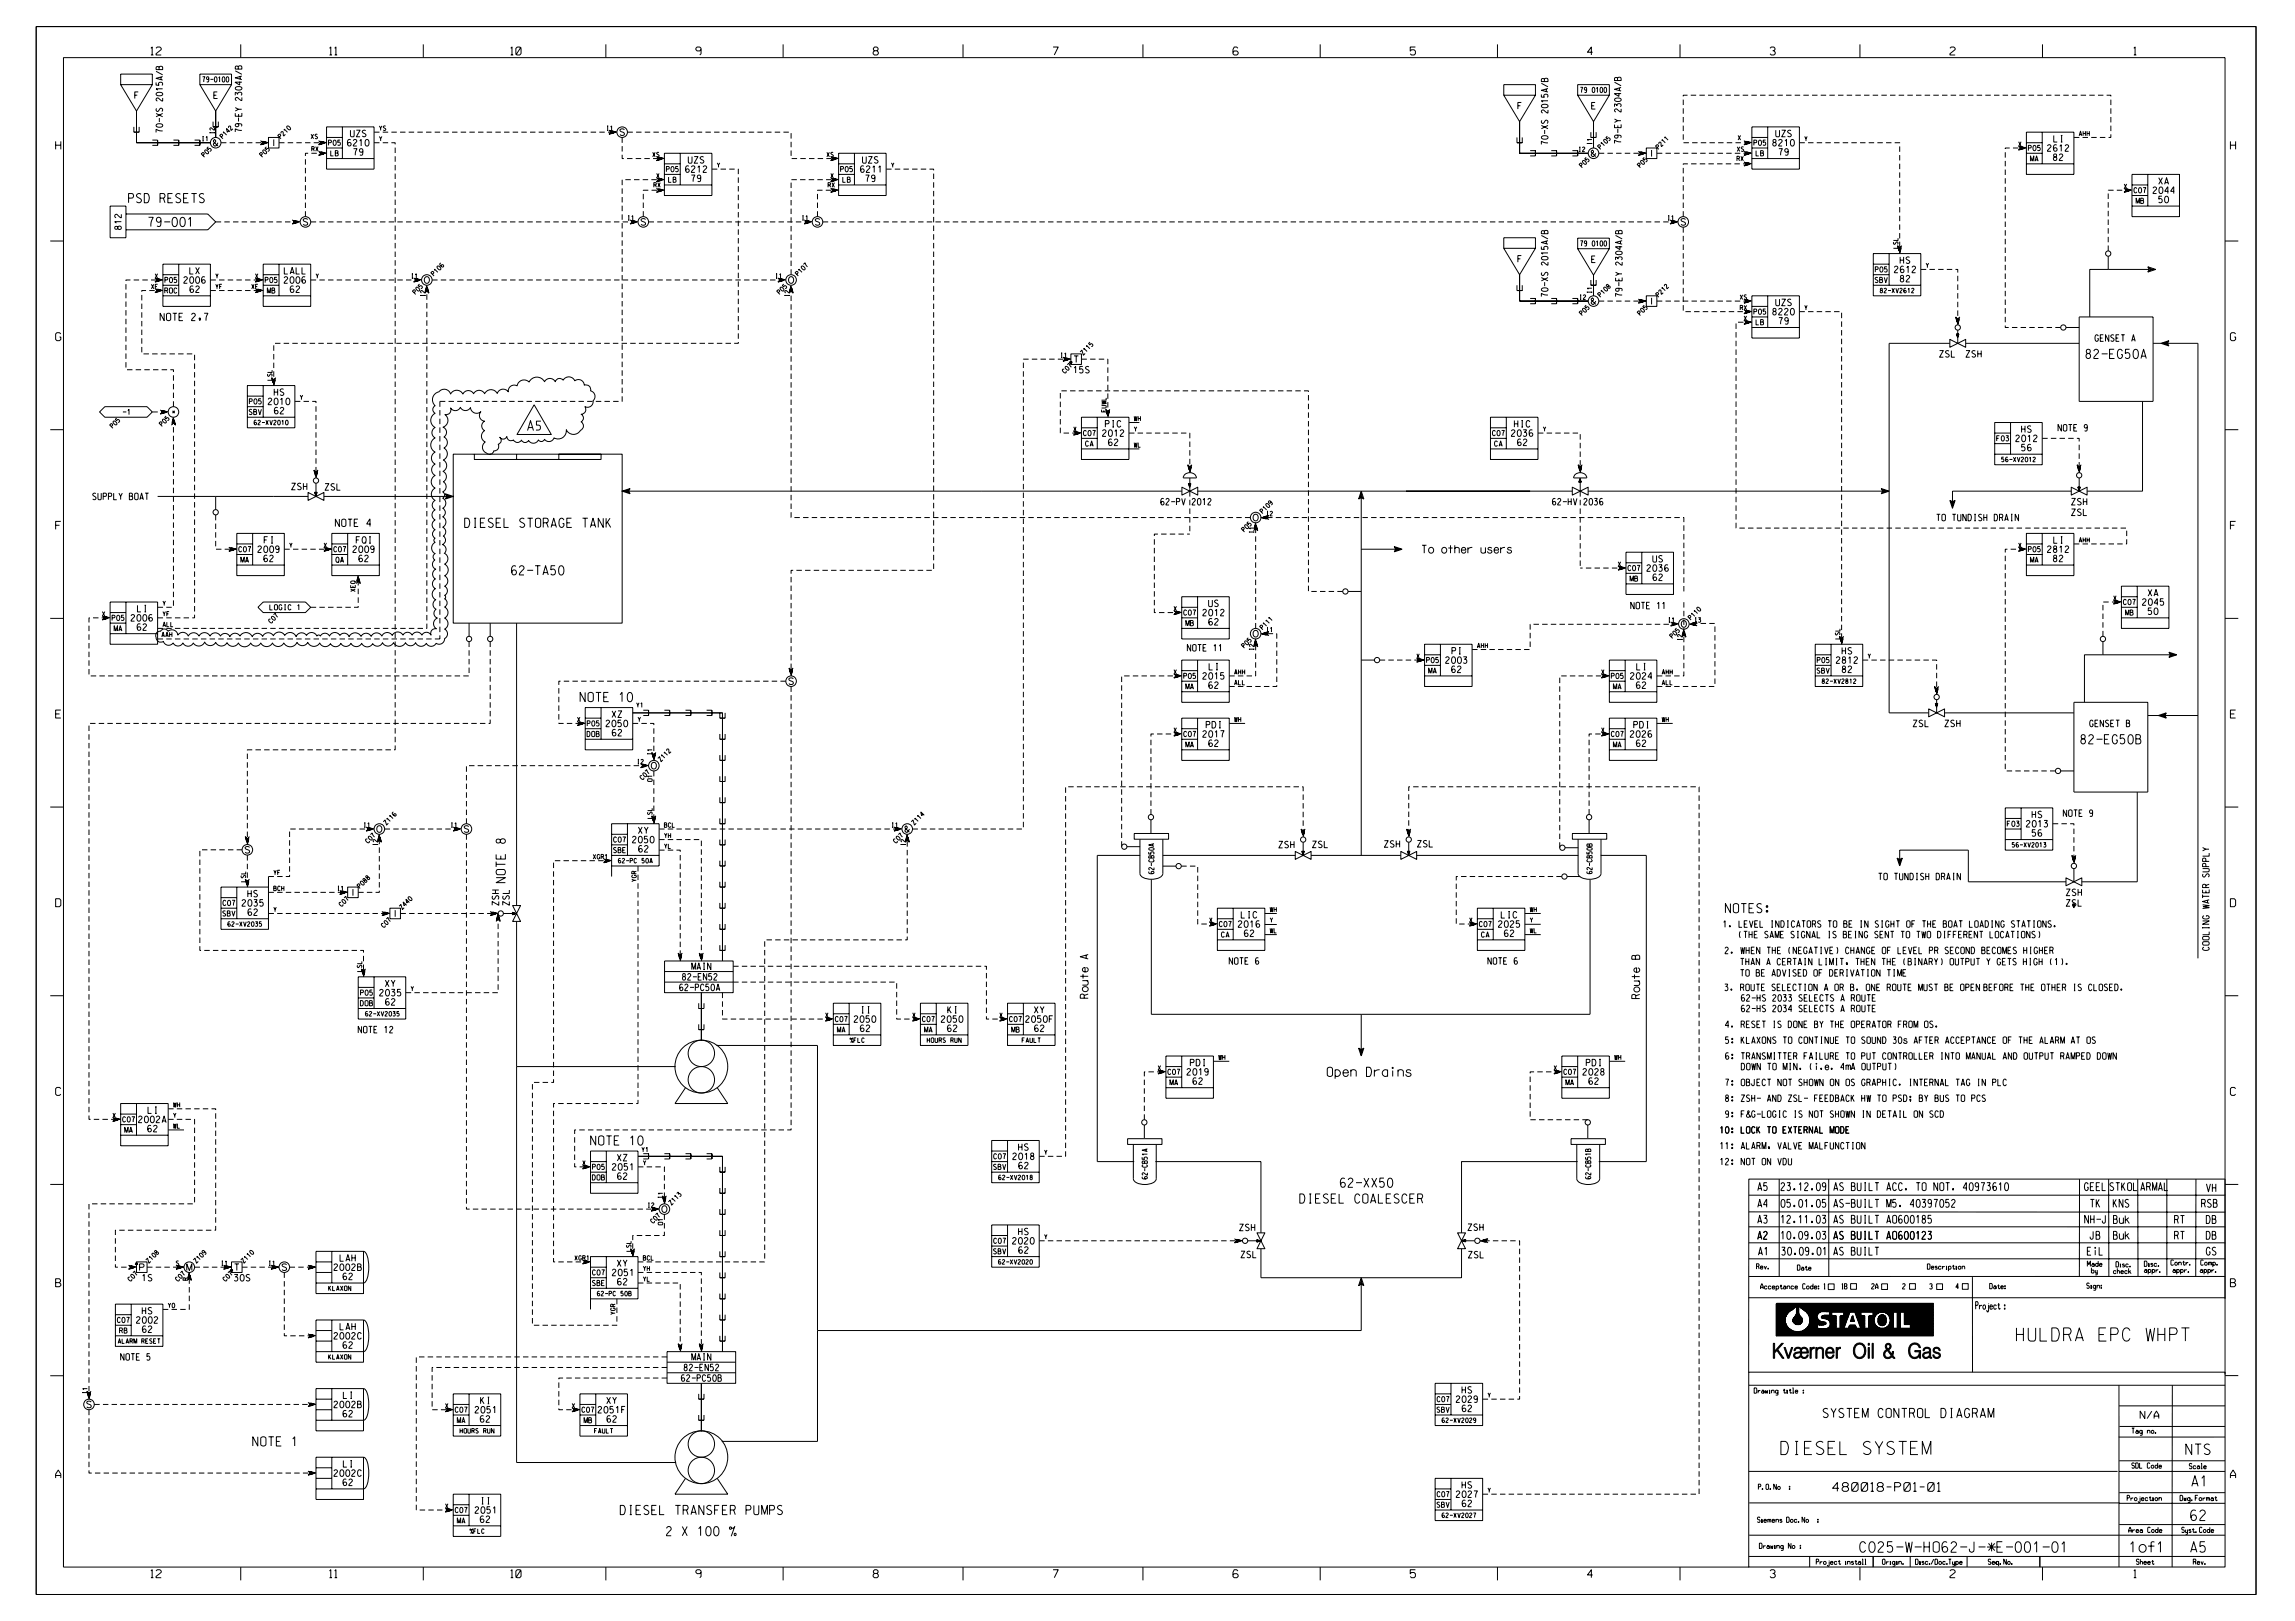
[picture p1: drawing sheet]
<svg xmlns="http://www.w3.org/2000/svg" width="841mm" height="594mm" viewBox="0 0 841 594" stroke-linecap="round" stroke-linejoin="round" font-family="sans-serif">
<defs><g id="words">
<g font-size="4.8">
<text x="738.9" y="491.4">HULDRA EPC WHPT</text>
<text x="652.6" y="533">DIESEL SYSTEM</text>
</g>
<g font-size="3.9">
<text x="801" y="533">NTS</text>
<text x="803.2" y="544.6">A1</text>
<text x="802.8" y="557.2">62</text>
<text x="681.5" y="568.8">C025-W-HO62-J-*E-001-01</text>
<text x="780.5" y="568.8">1of1</text>
<text x="802.8" y="568.8">A5</text>
</g>
<text font-size="3.6" x="193.1" y="157.8">A5</text>
<g font-size="3.4">
<text x="47.1" y="74.3">PSD RESETS</text>
<text x="54.4" y="83">79-001</text>
<text x="764.4" y="131.4">82-EG50A</text>
<text x="170.3" y="193.3">DIESEL STORAGE TANK</text>
<text x="187.4" y="210.7">62-TA50</text>
<text x="212.6" y="257.1">NOTE 10</text>
<text x="762.5" y="272.6">82-EG50B</text>
<text x="632.3" y="334.5">NOTES:</text>
<text x="486.4" y="394.5">Open Drains</text>
<text x="216.5" y="419.6">NOTE 10</text>
<text x="491.2" y="435.1">62-XX50</text>
<text x="476.3" y="440.9">DIESEL COALESCER</text>
<text x="668.1" y="519.5">SYSTEM CONTROL DIAGRAM</text>
<text x="92.6" y="529.9">NOTE 1</text>
<text x="227.3" y="555">DIESEL TRANSFER PUMPS</text>
<text x="244.3" y="562.8">2 X 100 %</text>
</g>
<text font-size="3.2" x="671.6" y="546.5">480018-P01-01</text>
<g font-size="2.9">
<text x="55.3" y="20.2">12</text>
<text x="120.8" y="20.2">11</text>
<text x="187.2" y="20.2">10</text>
<text x="255" y="20.2">9</text>
<text x="320" y="20.2">8</text>
<text x="385.9" y="20.2">7</text>
<text x="451.8" y="20.2">6</text>
<text x="516.8" y="20.2">5</text>
<text x="581.7" y="20.2">4</text>
<text x="648.6" y="20.2">3</text>
<text x="714.6" y="20.2">2</text>
<text x="781.9" y="20.2">1</text>
<text x="20.4" y="54.7">H</text>
<text x="817.3" y="54.7">H</text>
<text x="20.4" y="124.8">G</text>
<text x="817.3" y="124.8">G</text>
<text x="20.4" y="194">F</text>
<text x="817.3" y="194">F</text>
<text x="521.1" y="202.7">To other users</text>
<text x="20.4" y="263.1">E</text>
<text x="817.3" y="263.1">E</text>
<text x="20.4" y="332.3">D</text>
<text x="817.3" y="332.3">D</text>
<text x="20.4" y="401.4">C</text>
<text x="817.3" y="401.4">C</text>
<text x="644.1" y="436.3">A5</text>
<text x="652.7" y="436.3">23.12.09</text>
<text x="672" y="436.3">AS BUILT ACC. TO NOT. 40973610</text>
<text x="763.9" y="436.3">GEEL STKOL ARMAL</text>
<text x="808.6" y="436.7">VH</text>
<text x="644.1" y="442.4">A4</text>
<text x="652.7" y="442.4">05.01.05</text>
<text x="672" y="442.4">AS-BUILT M5. 40397052</text>
<text x="766" y="442.4">TK</text>
<text x="774.4" y="442.4">KNS</text>
<text x="806.8" y="442.4">RSB</text>
<text x="644.1" y="448.2">A3</text>
<text x="652.7" y="448.2">12.11.03</text>
<text x="672" y="448.2">AS BUILT AO600185</text>
<text x="763.9" y="448.2">NH-J Buk</text>
<text x="796.9" y="448.3">RT</text>
<text x="808.5" y="448.3">DB</text>
<text x="644.1" y="454.1">A2</text>
<text x="652.7" y="454.1">10.09.03</text>
<text x="672" y="454.1">AS BUILT AO600123</text>
<text x="765.9" y="454.1">JB</text>
<text x="774.5" y="454.1">Buk</text>
<text x="796.9" y="454.1">RT</text>
<text x="808.5" y="454.1">DB</text>
<text x="644.4" y="459.9">A1</text>
<text x="652.9" y="459.9">30.09.01</text>
<text x="671.9" y="459.9">AS BUILT</text>
<text x="764.9" y="459.9">EiL</text>
<text x="808.5" y="459.9">GS</text>
<text x="20.4" y="471.5">B</text>
<text x="817.3" y="471.5">B</text>
<text x="20.4" y="541.6">A</text>
<text x="817.3" y="541.6">A</text>
<text x="55.3" y="578.1">12</text>
<text x="120.8" y="578.1">11</text>
<text x="187.2" y="578.1">10</text>
<text x="255" y="578.1">9</text>
<text x="320" y="578.1">8</text>
<text x="385.9" y="578.1">7</text>
<text x="451.8" y="578.1">6</text>
<text x="516.8" y="578.1">5</text>
<text x="581.7" y="578.1">4</text>
<text x="648.6" y="578.1">3</text>
<text x="714.6" y="578.1">2</text>
<text x="781.9" y="578.1">1</text>
</g>
<text font-size="2.8" x="724" y="479.8">Project :</text>
<g font-size="2.7">
<text x="58.7" y="117.5">NOTE 2,7</text>
<text x="122.9" y="192.9">NOTE 4</text>
<text x="784.3" y="519.8">N/A</text>
</g>
<g font-size="2.4">
<text x="49.4" y="36.1">F</text>
<text x="78.4" y="36.1">E</text>
<text x="556.2" y="40">F</text>
<text x="583.3" y="40">E</text>
<text x="78.2" y="53.5">&amp;</text>
<text x="100.3" y="53.5">I</text>
<text x="127.3" y="53.5">6210</text>
<text x="128.4" y="50.1">UZS</text>
<text x="227.2" y="49.6">S</text>
<text x="649.6" y="53.5">8210</text>
<text x="650.7" y="50.1">UZS</text>
<text x="752.6" y="52.1">LI</text>
<text x="129.6" y="56.9">79</text>
<text x="252.2" y="59.8">UZS</text>
<text x="316.1" y="59.8">UZS</text>
<text x="583.1" y="57.4">&amp;</text>
<text x="605.2" y="57.4">I</text>
<text x="651.9" y="56.9">79</text>
<text x="750.3" y="55.4">2612</text>
<text x="752.5" y="58.8">82</text>
<text x="251.2" y="63.2">6212</text>
<text x="315.3" y="63.2">6211</text>
<text x="253.4" y="66.6">79</text>
<text x="317.2" y="66.6">79</text>
<text x="789" y="70.9">2044</text>
<text x="791.1" y="67.5">XA</text>
<text x="791.1" y="74.3">50</text>
<text x="111.1" y="82.5">S</text>
<text x="234.9" y="82.5">S</text>
<text x="298.8" y="82.5">S</text>
<text x="616" y="82.5">S</text>
<text x="69.5" y="100.4">LX</text>
<text x="104.2" y="100.4">LALL</text>
<text x="556.2" y="96.1">F</text>
<text x="583.3" y="96.2">E</text>
<text x="694.2" y="99.9">2612</text>
<text x="696.3" y="96.6">HS</text>
<text x="67.4" y="103.8">2006</text>
<text x="69.6" y="107.2">62</text>
<text x="104.1" y="103.8">2006</text>
<text x="106.3" y="107.2">62</text>
<text x="155.5" y="103.8">O</text>
<text x="289" y="103.8">O</text>
<text x="696.4" y="103.3">82</text>
<text x="583.1" y="111.5">&amp;</text>
<text x="605.2" y="111.5">I</text>
<text x="650.7" y="112">UZS</text>
<text x="649.6" y="115.4">8220</text>
<text x="651.9" y="118.8">79</text>
<text x="767.7" y="125.1">GENSET A</text>
<text x="710.8" y="130.9">ZSL</text>
<text x="720.4" y="130.9">ZSH</text>
<text x="393.5" y="136.7">15S</text>
<text x="393.6" y="132.8">T</text>
<text x="98.3" y="148.3">2010</text>
<text x="100.5" y="144.9">HS</text>
<text x="63.1" y="152.2">*</text>
<text x="100.5" y="151.7">62</text>
<text x="404" y="159.9">2012</text>
<text x="405.1" y="156.5">PIC</text>
<text x="553.9" y="159.9">2036</text>
<text x="554.9" y="156.5">HIC</text>
<text x="738.7" y="161.8">2012</text>
<text x="740.8" y="158.5">HS</text>
<text x="754.2" y="158">NOTE 9</text>
<text x="406.2" y="163.3">62</text>
<text x="556.1" y="163.3">62</text>
<text x="740.8" y="165.2">56</text>
<text x="106.9" y="179.5">ZSH</text>
<text x="119.1" y="179.6">ZSL</text>
<text x="34" y="183.1">SUPPLY BOAT</text>
<text x="425.4" y="185.1">62-PV 2012</text>
<text x="568.9" y="185.1">62-HV 2036</text>
<text x="759.1" y="185.1">ZSH</text>
<text x="459.2" y="190.9">O</text>
<text x="709.7" y="190.9">TO TUNDISH DRAIN</text>
<text x="759.1" y="188.9">ZSL</text>
<text x="94.5" y="202.5">2009</text>
<text x="96.8" y="199.1">FI</text>
<text x="129.3" y="202.5">2009</text>
<text x="130.5" y="199.1">FQI</text>
<text x="750.3" y="202.5">2812</text>
<text x="752.6" y="199.1">LI</text>
<text x="96.7" y="205.9">62</text>
<text x="131.5" y="205.9">62</text>
<text x="603.5" y="209.4">2036</text>
<text x="605.7" y="206">US</text>
<text x="752.5" y="205.9">82</text>
<text x="605.7" y="212.8">62</text>
<text x="785.1" y="221.8">2045</text>
<text x="787.2" y="218.4">XA</text>
<text x="48" y="227.6">2006</text>
<text x="50.4" y="224.2">LI</text>
<text x="440.8" y="225.7">2012</text>
<text x="442.9" y="222.3">US</text>
<text x="597.6" y="223.1">NOTE 11</text>
<text x="787.2" y="225.2">50</text>
<text x="50.2" y="231">62</text>
<text x="442.9" y="229.1">62</text>
<text x="459.2" y="233.4">O</text>
<text x="616.1" y="229.9">O</text>
<text x="435.1" y="238.6">NOTE 11</text>
<text x="532.1" y="239.7">PI</text>
<text x="675" y="239.7">HS</text>
<text x="443.1" y="245.5">LI</text>
<text x="529.8" y="243.1">2003</text>
<text x="599.8" y="245.5">LI</text>
<text x="672.9" y="243.1">2812</text>
<text x="289.1" y="250.8">S</text>
<text x="440.8" y="248.9">2015</text>
<text x="531.9" y="246.5">62</text>
<text x="597.5" y="248.9">2024</text>
<text x="675.1" y="246.5">82</text>
<text x="442.9" y="252.3">62</text>
<text x="599.6" y="252.3">62</text>
<text x="224.3" y="262.9">XZ</text>
<text x="222.1" y="266.3">2050</text>
<text x="224.3" y="269.7">62</text>
<text x="442" y="266.8">PDI</text>
<text x="598.7" y="266.8">PDI</text>
<text x="701.1" y="266.3">ZSL</text>
<text x="712.7" y="266.3">ZSH</text>
<text x="765.8" y="266.3">GENSET B</text>
<text x="440.8" y="270.2">2017</text>
<text x="442.9" y="273.6">62</text>
<text x="597.4" y="270.2">2026</text>
<text x="599.6" y="273.6">62</text>
<text x="238.7" y="281.8">O</text>
<text x="744.7" y="299.7">HS</text>
<text x="756.1" y="299.2">NOTE 9</text>
<text x="138.1" y="305">O</text>
<text x="170.1" y="305">S</text>
<text x="233.9" y="305.5">XY</text>
<text x="331.6" y="305">&amp;</text>
<text x="742.6" y="303.1">2013</text>
<text x="231.8" y="308.9">2050</text>
<text x="468.6" y="310.7">ZSH</text>
<text x="481" y="310.6">ZSL</text>
<text x="507.3" y="310.5">ZSH</text>
<text x="519.4" y="310.4">ZSL</text>
<text x="744.7" y="306.4">56</text>
<text x="89.8" y="312.6">S</text>
<text x="234" y="312.2">62</text>
<text x="688.4" y="322.4">TO TUNDISH DRAIN</text>
<text x="90.8" y="328.7">HS</text>
<text x="129.3" y="328.2">I</text>
<text x="757.2" y="328.2">ZSH</text>
<text x="88.7" y="332.1">2035</text>
<text x="90.9" y="335.5">62</text>
<text x="144.8" y="335.9">I</text>
<text x="757.2" y="332.1">ZSL</text>
<text x="453.8" y="339.8">2016</text>
<text x="454.9" y="336.4">LIC</text>
<text x="549.1" y="339.8">2025</text>
<text x="550.1" y="336.4">LIC</text>
<text x="631.5" y="339.8">1. LEVEL INDICATORS TO BE IN SIGHT OF THE BOAT LOADING STATIONS.</text>
<text x="456" y="343.2">62</text>
<text x="551.3" y="343.2">62</text>
<text x="637.1" y="343.7">(THE SAME SIGNAL IS BEING SENT TO TWO DIFFERENT LOCATIONS)</text>
<text x="450.5" y="353.4">NOTE 6</text>
<text x="545.3" y="353.4">NOTE 6</text>
<text x="632.2" y="349.5">2. WHEN THE (NEGATIVE) CHANGE OF LEVEL PR SECOND BECOMES HIGHER</text>
<text x="637.8" y="353.6">THAN A CERTAIN LIMIT, THEN THE (BINARY) OUTPUT Y GETS HIGH (1).</text>
<text x="250.1" y="359.2">82-EN52</text>
<text x="253.5" y="355.3">MAIN</text>
<text x="637.8" y="357.7">TO BE ADVISED OF DERIVATION TIME</text>
<text x="139.1" y="365">2035</text>
<text x="141.2" y="361.6">XY</text>
<text x="249" y="363">62-PC50A</text>
<text x="398.8" y="365.8" transform="rotate(-90 398.8 365.8)">Route</text>
<text x="600.9" y="365.9" transform="rotate(-90 600.9 365.9)">Route</text>
<text x="632.1" y="363">3. ROUTE SELECTION A OR B. ONE ROUTE MUST BE OPEN BEFORE THE OTHER IS CLOSED.</text>
<text x="141.3" y="368.3">62</text>
<text x="315.4" y="371.3">II</text>
<text x="347.3" y="371.3">KI</text>
<text x="379" y="371.3">XY</text>
<text x="638.1" y="366.9">62-HS 2033 SELECTS A ROUTE</text>
<text x="638.1" y="370.8">62-HS 2034 SELECTS A ROUTE</text>
<text x="313" y="374.6">2050</text>
<text x="344.9" y="374.6">2050</text>
<text x="375.9" y="374.6">2050F</text>
<text x="632.3" y="376.6">4. RESET IS DONE BY THE OPERATOR FROM OS.</text>
<text x="131.3" y="378.5">NOTE 12</text>
<text x="315.3" y="378">62</text>
<text x="347.2" y="378">62</text>
<text x="379.1" y="378">62</text>
<text x="632.3" y="382.4">5: KLAXONS TO CONTINUE TO SOUND 30s AFTER ACCEPTANCE OF THE ALARM AT OS</text>
<text x="632.3" y="388.2">6: TRANSMITTER FAILURE TO PUT CONTROLLER INTO MANUAL AND OUTPUT RAMPED DOWN</text>
<text x="435" y="394">2019</text>
<text x="436.2" y="390.6">PDI</text>
<text x="580.1" y="394">2028</text>
<text x="581.3" y="390.6">PDI</text>
<text x="638.1" y="392">DOWN TO MIN. (i.e. 4mA OUTPUT)</text>
<text x="437.1" y="397.4">62</text>
<text x="582.2" y="397.4">62</text>
<text x="632.3" y="397.8">7: OBJECT NOT SHOWN ON OS GRAPHIC. INTERNAL TAG IN PLC</text>
<text x="632.3" y="403.7">8: ZSH- AND ZSL- FEEDBACK HW TO PSD; BY BUS TO PCS</text>
<text x="50.8" y="411.4">2002A</text>
<text x="54.2" y="408">LI</text>
<text x="632.3" y="409.5">9: F&amp;G-LOGIC IS NOT SHOWN IN DETAIL ON SCD</text>
<text x="54.1" y="414.8">62</text>
<text x="630.4" y="415.3">10: LOCK TO EXTERNAL MODE</text>
<text x="226.2" y="425.4">XZ</text>
<text x="371.1" y="424.9">2018</text>
<text x="373.3" y="421.5">HS</text>
<text x="630.4" y="421.1">11: ALARM, VALVE MALFUNCTION</text>
<text x="224.4" y="428.8">2051</text>
<text x="373.3" y="428.3">62</text>
<text x="630.4" y="426.9">12: NOT ON VDU</text>
<text x="226.3" y="432.2">62</text>
<text x="242.5" y="444.3">O</text>
<text x="371.1" y="455.9">2020</text>
<text x="373.3" y="452.5">HS</text>
<text x="454.2" y="451">ZSH</text>
<text x="537.9" y="450.9">ZSH</text>
<text x="373.3" y="459.3">62</text>
<text x="454.8" y="460.9">ZSL</text>
<text x="538.1" y="461">ZSL</text>
<text x="51.1" y="465.6">P</text>
<text x="68.4" y="465.6">M</text>
<text x="86" y="465.6">T</text>
<text x="103.4" y="465.6">S</text>
<text x="122.4" y="465.6">2002B</text>
<text x="124.6" y="462.2">LAH</text>
<text x="224.4" y="467.5">2051</text>
<text x="226.2" y="464.1">XY</text>
<text x="52.1" y="469.4">1S</text>
<text x="85.9" y="469.4">30S</text>
<text x="125.7" y="468.9">62</text>
<text x="226.3" y="470.9">62</text>
<text x="50" y="484.9">2002</text>
<text x="52.1" y="481.5">HS</text>
<text x="52.2" y="488.3">62</text>
<text x="122.4" y="490.7">2002C</text>
<text x="124.6" y="487.3">LAH</text>
<text x="125.7" y="494.1">62</text>
<text x="44.2" y="498.4">NOTE 5</text>
<text x="250.7" y="502.3">82-EN52</text>
<text x="253.5" y="498.4">MAIN</text>
<text x="249.7" y="506.2">62-PC50B</text>
<text x="31.8" y="515.9">S</text>
<text x="122.4" y="515.9">2002B</text>
<text x="125.8" y="512.5">LI</text>
<text x="176.1" y="514.4">KI</text>
<text x="222.3" y="514.4">XY</text>
<text x="533.6" y="513.9">2029</text>
<text x="535.7" y="510.5">HS</text>
<text x="125.7" y="519.2">62</text>
<text x="174.1" y="517.8">2051</text>
<text x="176" y="521.2">62</text>
<text x="219.2" y="517.8">2051F</text>
<text x="222.4" y="521.2">62</text>
<text x="535.8" y="517.3">62</text>
<text x="125.8" y="537.6">LI</text>
<text x="122.4" y="541">2002C</text>
<text x="125.7" y="544.4">62</text>
<text x="535.7" y="545.4">HS</text>
<text x="176.1" y="551.2">II</text>
<text x="533.6" y="548.7">2027</text>
<text x="174.1" y="554.5">2051</text>
<text x="176" y="557.9">62</text>
<text x="535.8" y="552.1">62</text>
</g>
<g font-size="1.9">
<text x="74.2" y="30.1">79-0100</text>
<text x="579.1" y="33.9">79 0100</text>
<text x="120.4" y="53.3">P05</text>
<text x="642.7" y="53.3">P05</text>
<text x="121.2" y="57.1">LB</text>
<text x="643.5" y="57.1">LB</text>
<text x="743.3" y="55.2">P05</text>
<text x="744.1" y="59.1">MA</text>
<text x="244.2" y="62.9">P05</text>
<text x="308" y="62.9">P05</text>
<text x="245" y="66.8">LB</text>
<text x="308.8" y="66.8">LB</text>
<text x="782" y="70.7">C07</text>
<text x="782.8" y="74.5">MB</text>
<text x="579.1" y="90.2">79 0100</text>
<text x="687.2" y="99.7">P05</text>
<text x="60.4" y="107.4">ROC</text>
<text x="60.4" y="103.6">P05</text>
<text x="97.2" y="103.6">P05</text>
<text x="98" y="107.4">MB</text>
<text x="687.1" y="103.6">SBV</text>
<text x="642.7" y="115.2">P05</text>
<text x="643.5" y="119">LB</text>
<text x="91.4" y="148.1">P05</text>
<text x="45" y="151.9">-1</text>
<text x="91.3" y="151.9">SBV</text>
<text x="397" y="159.7">C07</text>
<text x="546.9" y="159.7">C07</text>
<text x="731.7" y="161.6">F03</text>
<text x="397.8" y="163.5">CA</text>
<text x="547.7" y="163.5">CA</text>
<text x="87.5" y="202.2">C07</text>
<text x="122.3" y="202.2">C07</text>
<text x="743.3" y="202.2">P05</text>
<text x="88.3" y="206.1">MA</text>
<text x="123.1" y="206.1">QA</text>
<text x="596.6" y="209.1">C07</text>
<text x="744.1" y="206.1">MA</text>
<text x="597.4" y="213">MB</text>
<text x="778.1" y="221.6">C07</text>
<text x="41.1" y="227.4">P05</text>
<text x="98.9" y="223.5">LOGIC 1</text>
<text x="433.8" y="225.4">C07</text>
<text x="778.9" y="225.4">MB</text>
<text x="41.8" y="231.2">MA</text>
<text x="434.6" y="229.3">MB</text>
<text x="522.8" y="242.8">P05</text>
<text x="665.9" y="242.8">P05</text>
<text x="433.8" y="248.7">P05</text>
<text x="523.5" y="246.7">MA</text>
<text x="590.5" y="248.7">P05</text>
<text x="665.8" y="246.7">SBV</text>
<text x="434.5" y="252.5">MA</text>
<text x="591.2" y="252.5">MA</text>
<text x="215.1" y="269.9">DOB</text>
<text x="215.2" y="266.1">P05</text>
<text x="433.8" y="269.9">C07</text>
<text x="590.5" y="269.9">C07</text>
<text x="434.5" y="273.8">MA</text>
<text x="591.2" y="273.8">MA</text>
<text x="735.6" y="302.8">F03</text>
<text x="224.9" y="308.6">C07</text>
<text x="224.8" y="312.5">SBE</text>
<text x="81.6" y="335.7">SBV</text>
<text x="81.7" y="331.8">C07</text>
<text x="446.8" y="339.6">C07</text>
<text x="542.1" y="339.6">C07</text>
<text x="447.6" y="343.4">CA</text>
<text x="542.9" y="343.4">CA</text>
<text x="132.1" y="364.7">P05</text>
<text x="132.1" y="368.6">DOB</text>
<text x="306.1" y="374.4">C07</text>
<text x="338" y="374.4">C07</text>
<text x="369.9" y="374.4">C07</text>
<text x="306.9" y="378.3">MA</text>
<text x="338.8" y="378.3">MA</text>
<text x="370.7" y="378.3">MB</text>
<text x="428" y="393.7">C07</text>
<text x="573.1" y="393.7">C07</text>
<text x="428.7" y="397.6">MA</text>
<text x="573.8" y="397.6">MA</text>
<text x="44.9" y="411.1">C07</text>
<text x="45.7" y="415">MA</text>
<text x="364.1" y="424.7">C07</text>
<text x="217.1" y="428.6">P05</text>
<text x="364.1" y="428.6">SBV</text>
<text x="217.1" y="432.4">DOB</text>
<text x="364.1" y="455.6">C07</text>
<text x="364.1" y="459.5">SBV</text>
<text x="217.1" y="467.2">C07</text>
<text x="643.7" y="465">Rev.</text>
<text x="658.6" y="465.5">Date</text>
<text x="706.3" y="465.1">Description</text>
<text x="764.9" y="464.1">Made</text>
<text x="766.4" y="466.5">by</text>
<text x="774.5" y="466.7">check</text>
<text x="775.4" y="464.3">Disc.</text>
<text x="785.8" y="464.1">Disc.</text>
<text x="785.8" y="466.3">appr.</text>
<text x="795.5" y="463.6">Contr.</text>
<text x="796.2" y="466.3">appr.</text>
<text x="806.2" y="466.3">appr.</text>
<text x="806.5" y="463.6">Comp.</text>
<text x="217.1" y="471.1">SBE</text>
<text x="645.2" y="472.3">Acceptance Code:</text>
<text x="674.5" y="472.3">1</text>
<text x="709.7" y="472.3">3</text>
<text x="717.3" y="472.3">4</text>
<text x="729.1" y="472.3">Date:</text>
<text x="764.7" y="472.1">Sign:</text>
<text x="43" y="484.7">C07</text>
<text x="43.8" y="488.5">RB</text>
<text x="526.6" y="513.7">C07</text>
<text x="642.8" y="510.5">Drawing title :</text>
<text x="166.8" y="517.5">C07</text>
<text x="167.6" y="521.4">MA</text>
<text x="213.2" y="517.5">C07</text>
<text x="214" y="521.4">MB</text>
<text x="526.6" y="517.5">SBV</text>
<text x="781.2" y="525.2">Tag no.</text>
<text x="781.2" y="538">SDL Code</text>
<text x="802.3" y="538.2">Scale</text>
<text x="644.4" y="545.8">P. O. No</text>
<text x="526.6" y="548.5">C07</text>
<text x="779.5" y="549.9">Projection</text>
<text x="798.9" y="549.9">Dwg. Format</text>
<text x="166.8" y="554.3">C07</text>
<text x="526.6" y="552.4">SBV</text>
<text x="644" y="557.9">Siemens Doc. No</text>
<text x="167.6" y="558.2">MA</text>
<text x="780.1" y="561.6">Area Code</text>
<text x="799.5" y="561.6">Syst. Code</text>
<text x="644.7" y="567.4">Drawing No :</text>
<text x="665.6" y="573.3">Project install</text>
<text x="689.8" y="573.3">Origin.</text>
<text x="701.9" y="573.3">Disc./Doc.Type</text>
<text x="728.6" y="573.3">Seq. No.</text>
<text x="782.9" y="573.3">Sheet</text>
<text x="803.7" y="573.3">Rev.</text>
</g>
<g font-size="1.7">
<text x="84.7" y="47.8" transform="rotate(-45 84.7 47.8)">2</text>
<text x="106" y="47.8" transform="rotate(-45 106 47.8)">0</text>
<text x="139" y="47.8">YS</text>
<text x="222.2" y="47.8">I1</text>
<text x="73.9" y="51.7">I1</text>
<text x="81.7" y="50.8" transform="rotate(-45 81.7 50.8)">P 1</text>
<text x="83.7" y="48.8" transform="rotate(-45 83.7 48.8)">4</text>
<text x="103" y="50.8" transform="rotate(-45 103 50.8)">P 2</text>
<text x="105" y="48.8" transform="rotate(-45 105 48.8)">1</text>
<text x="114" y="50.9">XS</text>
<text x="139" y="51.7">Y</text>
<text x="588.6" y="52.7" transform="rotate(-45 588.6 52.7)">0</text>
<text x="589.6" y="51.7" transform="rotate(-45 589.6 51.7)">5</text>
<text x="609.9" y="52.7" transform="rotate(-45 609.9 52.7)">1</text>
<text x="610.9" y="51.7" transform="rotate(-45 610.9 51.7)">1</text>
<text x="636.9" y="51.3">X</text>
<text x="661.3" y="51.7">Y</text>
<text x="739.7" y="53.6">X</text>
<text x="761.9" y="49.8">AHH</text>
<text x="75" y="57.6" transform="rotate(-45 75 57.6)">P 0</text>
<text x="77" y="55.5" transform="rotate(-45 77 55.5)">5</text>
<text x="96.2" y="57.6" transform="rotate(-45 96.2 57.6)">P 0</text>
<text x="98.3" y="55.5" transform="rotate(-45 98.3 55.5)">5</text>
<text x="114.2" y="55.4">RX</text>
<text x="239.2" y="57.5">XS</text>
<text x="303" y="57.5">XS</text>
<text x="578.5" y="55.6">I2</text>
<text x="581.9" y="59.4" transform="rotate(-45 581.9 59.4)">5</text>
<text x="586.6" y="54.7" transform="rotate(-45 586.6 54.7)">P 1</text>
<text x="603.2" y="59.4" transform="rotate(-45 603.2 59.4)">5</text>
<text x="607.9" y="54.7" transform="rotate(-45 607.9 54.7)">P 2</text>
<text x="636.5" y="59">RX</text>
<text x="636.6" y="55.5">XS</text>
<text x="240.6" y="65.2">X</text>
<text x="262.8" y="61.4">Y</text>
<text x="304.5" y="65.2">X</text>
<text x="326.7" y="61.4">Y</text>
<text x="579.9" y="61.5" transform="rotate(-45 579.9 61.5)">P 0</text>
<text x="601.1" y="61.5" transform="rotate(-45 601.1 61.5)">P 0</text>
<text x="239.6" y="68.6">RX</text>
<text x="303.4" y="68.6">RX</text>
<text x="778.4" y="69.1">X</text>
<text x="229.9" y="80.7">I1</text>
<text x="293.8" y="80.7">I1</text>
<text x="611" y="80.7">I1</text>
<text x="56.9" y="102">X</text>
<text x="79" y="102">Y</text>
<text x="93.6" y="102">X</text>
<text x="115.8" y="102">Y</text>
<text x="150.6" y="102">I1</text>
<text x="159.1" y="101.1" transform="rotate(-45 159.1 101.1)">P 1</text>
<text x="161.1" y="99.1" transform="rotate(-45 161.1 99.1)">0</text>
<text x="162.1" y="98.1" transform="rotate(-45 162.1 98.1)">6</text>
<text x="284.1" y="102">I1</text>
<text x="292.5" y="101.1" transform="rotate(-45 292.5 101.1)">P 1</text>
<text x="294.6" y="99.1" transform="rotate(-45 294.6 99.1)">0</text>
<text x="295.6" y="98.1" transform="rotate(-45 295.6 98.1)">7</text>
<text x="705.8" y="98.1">Y</text>
<text x="55.5" y="105.9">XF</text>
<text x="79" y="105.9">YF</text>
<text x="92.2" y="105.9">XF</text>
<text x="152.3" y="107.9" transform="rotate(-45 152.3 107.9)">P 0</text>
<text x="154.4" y="105.8" transform="rotate(-45 154.4 105.8)">5</text>
<text x="285.8" y="107.9" transform="rotate(-45 285.8 107.9)">P 0</text>
<text x="287.8" y="105.8" transform="rotate(-45 287.8 105.8)">5</text>
<text x="588.6" y="106.8" transform="rotate(-45 588.6 106.8)">0</text>
<text x="589.6" y="105.8" transform="rotate(-45 589.6 105.8)">8</text>
<text x="609.9" y="106.8" transform="rotate(-45 609.9 106.8)">1</text>
<text x="610.9" y="105.8" transform="rotate(-45 610.9 105.8)">2</text>
<text x="689" y="107.3">82-XV2612</text>
<text x="578.8" y="109.7">I2</text>
<text x="581.9" y="113.6" transform="rotate(-45 581.9 113.6)">5</text>
<text x="586.6" y="108.9" transform="rotate(-45 586.6 108.9)">P 1</text>
<text x="603.2" y="113.6" transform="rotate(-45 603.2 113.6)">5</text>
<text x="607.9" y="108.9" transform="rotate(-45 607.9 108.9)">P 2</text>
<text x="637.7" y="109.7">XS</text>
<text x="637.7" y="113.6">RX</text>
<text x="661.3" y="113.6">Y</text>
<text x="579.9" y="115.6" transform="rotate(-45 579.9 115.6)">P 0</text>
<text x="601.1" y="115.6" transform="rotate(-45 601.1 115.6)">P 0</text>
<text x="639.1" y="117.5">X</text>
<text x="388.6" y="131">I1</text>
<text x="397" y="130.2" transform="rotate(-45 397 130.2)">Z 1</text>
<text x="399" y="128.1" transform="rotate(-45 399 128.1)">1</text>
<text x="400.1" y="127.1" transform="rotate(-45 400.1 127.1)">5</text>
<text x="390.3" y="136.9" transform="rotate(-45 390.3 136.9)">C 0</text>
<text x="392.3" y="134.9" transform="rotate(-45 392.3 134.9)">7</text>
<text x="110" y="146.5">Y</text>
<text x="43.4" y="154.9" transform="rotate(-45 43.4 154.9)">5</text>
<text x="61.5" y="154.2" transform="rotate(-45 61.5 154.2)">5</text>
<text x="93.1" y="155.7">62-XV2010</text>
<text x="415.6" y="154.2">WH</text>
<text x="41.4" y="156.9" transform="rotate(-45 41.4 156.9)">P 0</text>
<text x="59.5" y="156.2" transform="rotate(-45 59.5 156.2)">P 0</text>
<text x="393.5" y="158.1">X</text>
<text x="415.6" y="158.1">Y</text>
<text x="565.5" y="158.1">Y</text>
<text x="415.6" y="163.9">WL</text>
<text x="733.5" y="169.2">56-XV2012</text>
<text x="465.8" y="185.1" transform="rotate(-45 465.8 185.1)">9</text>
<text x="462.8" y="188.2" transform="rotate(-45 462.8 188.2)">P 1</text>
<text x="464" y="189">I2</text>
<text x="464.8" y="186.2" transform="rotate(-45 464.8 186.2)">0</text>
<text x="456" y="194.9" transform="rotate(-45 456 194.9)">P 0</text>
<text x="458.1" y="192.9" transform="rotate(-45 458.1 192.9)">5</text>
<text x="106.1" y="200.7">Y</text>
<text x="118.8" y="200.7">X</text>
<text x="739.7" y="200.7">X</text>
<text x="761.9" y="198.7">AHH</text>
<text x="593" y="207.6">X</text>
<text x="59.7" y="221.9">Y</text>
<text x="774.6" y="220">X</text>
<text x="37.5" y="225.8">X</text>
<text x="59.7" y="225.8">YF</text>
<text x="101.5" y="226.5" transform="rotate(-45 101.5 226.5)">7</text>
<text x="430.2" y="223.9">X</text>
<text x="465.8" y="227.7" transform="rotate(-45 465.8 227.7)">1</text>
<text x="619.7" y="227.2" transform="rotate(-45 619.7 227.2)">P 1</text>
<text x="621.7" y="225.2" transform="rotate(-45 621.7 225.2)">1</text>
<text x="622.8" y="224.1" transform="rotate(-45 622.8 224.1)">0</text>
<text x="59.3" y="233.4">AAH</text>
<text x="59.7" y="229.7">ALL</text>
<text x="99.4" y="228.5" transform="rotate(-45 99.4 228.5)">C 0</text>
<text x="462.8" y="230.8" transform="rotate(-45 462.8 230.8)">P 1</text>
<text x="464" y="231.6">I1</text>
<text x="464.8" y="228.7" transform="rotate(-45 464.8 228.7)">1</text>
<text x="611.3" y="228">I1</text>
<text x="613" y="233.9" transform="rotate(-45 613 233.9)">P 0</text>
<text x="615" y="231.9" transform="rotate(-45 615 231.9)">5</text>
<text x="620.9" y="228">I3</text>
<text x="456" y="237.5" transform="rotate(-45 456 237.5)">P 0</text>
<text x="458.1" y="235.5" transform="rotate(-45 458.1 235.5)">5</text>
<text x="541.4" y="237.4">AHH</text>
<text x="519.2" y="241.3">X</text>
<text x="684.5" y="241.3">Y</text>
<text x="430.2" y="247.1">X</text>
<text x="452.4" y="247.1">AHH</text>
<text x="452.4" y="250.9">ALL</text>
<text x="586.9" y="247.1">X</text>
<text x="609.1" y="247.1">AHH</text>
<text x="609.1" y="250.9">ALL</text>
<text x="667.7" y="250.5">82-XV2812</text>
<text x="233.3" y="259.2">Y1</text>
<text x="211.6" y="264.5">X</text>
<text x="233.8" y="264.5">Y</text>
<text x="430.2" y="268.4">X</text>
<text x="452.4" y="264.5">WH</text>
<text x="586.9" y="268.4">X</text>
<text x="609.1" y="264.5">WH</text>
<text x="233.4" y="280">I2</text>
<text x="242.3" y="279.1" transform="rotate(-45 242.3 279.1)">Z 1</text>
<text x="244.3" y="277.1" transform="rotate(-45 244.3 277.1)">1</text>
<text x="245.3" y="276.1" transform="rotate(-45 245.3 276.1)">2</text>
<text x="235.5" y="285.9" transform="rotate(-45 235.5 285.9)">C 0</text>
<text x="237.5" y="283.8" transform="rotate(-45 237.5 283.8)">7</text>
<text x="144.7" y="299.3" transform="rotate(-45 144.7 299.3)">6</text>
<text x="338.2" y="299.3" transform="rotate(-45 338.2 299.3)">4</text>
<text x="133.2" y="303.2">I1</text>
<text x="141.7" y="302.3" transform="rotate(-45 141.7 302.3)">Z 1</text>
<text x="143.7" y="300.3" transform="rotate(-45 143.7 300.3)">1</text>
<text x="165.1" y="303.2">I1</text>
<text x="243.5" y="303.2">BCL</text>
<text x="326.7" y="303.2">I1</text>
<text x="335.1" y="302.3" transform="rotate(-45 335.1 302.3)">Z 1</text>
<text x="337.1" y="300.3" transform="rotate(-45 337.1 300.3)">1</text>
<text x="134.9" y="309.1" transform="rotate(-45 134.9 309.1)">C 0</text>
<text x="137" y="307" transform="rotate(-45 137 307)">7</text>
<text x="243.5" y="307">YH</text>
<text x="243.5" y="310.9">YL</text>
<text x="328.4" y="309.1" transform="rotate(-45 328.4 309.1)">C 0</text>
<text x="330.4" y="307" transform="rotate(-45 330.4 307)">7</text>
<text x="737.4" y="310.4">56-XV2013</text>
<text x="217.4" y="314.8">XGR1</text>
<text x="226.6" y="316.2">62-PC 50A</text>
<text x="100.3" y="320.6">YF</text>
<text x="134" y="323.5" transform="rotate(-45 134 323.5)">8</text>
<text x="135" y="322.5" transform="rotate(-45 135 322.5)">8</text>
<text x="100.3" y="326.4">BCH</text>
<text x="123.5" y="326.4">I1</text>
<text x="132" y="325.5" transform="rotate(-45 132 325.5)">P 0</text>
<text x="100.3" y="334.1">Y</text>
<text x="125.2" y="332.3" transform="rotate(-45 125.2 332.3)">C 0</text>
<text x="127.3" y="330.2" transform="rotate(-45 127.3 330.2)">7</text>
<text x="147.5" y="333.3" transform="rotate(-45 147.5 333.3)">Z 4</text>
<text x="149.5" y="331.2" transform="rotate(-45 149.5 331.2)">4</text>
<text x="150.5" y="330.2" transform="rotate(-45 150.5 330.2)">0</text>
<text x="465.4" y="334.1">WH</text>
<text x="560.7" y="334.1">WH</text>
<text x="83.5" y="339.5">62-XV2035</text>
<text x="140.7" y="340" transform="rotate(-45 140.7 340)">C 0</text>
<text x="142.8" y="338" transform="rotate(-45 142.8 338)">7</text>
<text x="443.3" y="338">X</text>
<text x="465.4" y="338">Y</text>
<text x="465.4" y="341.9">WL</text>
<text x="538.5" y="338">X</text>
<text x="560.7" y="338">Y</text>
<text x="560.7" y="341.9">WL</text>
<text x="150.6" y="363.1">Y</text>
<text x="133.9" y="372.3">62-XV2035</text>
<text x="302.5" y="372.8">X</text>
<text x="334.5" y="372.8">X</text>
<text x="366.4" y="372.8">X</text>
<text x="311.5" y="382">%FLC</text>
<text x="339.8" y="382">HOURS RUN</text>
<text x="374.6" y="382">FAULT</text>
<text x="446.6" y="388.3">WH</text>
<text x="591.7" y="388.3">WH</text>
<text x="424.4" y="392.2">X</text>
<text x="569.5" y="392.2">X</text>
<text x="63.6" y="405.7">WH</text>
<text x="41.4" y="409.6">X</text>
<text x="63.6" y="413.4">WL</text>
<text x="63.6" y="409.6">Y</text>
<text x="235.2" y="422.1">Y1</text>
<text x="382.8" y="423.1">Y</text>
<text x="213.6" y="427">X</text>
<text x="235.7" y="427">Y</text>
<text x="365.9" y="432.3">62-XV2018</text>
<text x="237.3" y="442.5">I2</text>
<text x="246.1" y="441.6" transform="rotate(-45 246.1 441.6)">Z 1</text>
<text x="248.2" y="439.6" transform="rotate(-45 248.2 439.6)">1</text>
<text x="249.2" y="438.6" transform="rotate(-45 249.2 438.6)">3</text>
<text x="239.4" y="448.4" transform="rotate(-45 239.4 448.4)">C 0</text>
<text x="241.4" y="446.3" transform="rotate(-45 241.4 446.3)">7</text>
<text x="382.8" y="454.1">Y</text>
<text x="56.6" y="460.9" transform="rotate(-45 56.6 460.9)">0</text>
<text x="57.7" y="459.8" transform="rotate(-45 57.7 459.8)">8</text>
<text x="74.1" y="460.9" transform="rotate(-45 74.1 460.9)">0</text>
<text x="75.1" y="459.8" transform="rotate(-45 75.1 459.8)">9</text>
<text x="91.5" y="460.9" transform="rotate(-45 91.5 460.9)">1</text>
<text x="92.5" y="459.8" transform="rotate(-45 92.5 459.8)">0</text>
<text x="210.7" y="461.8">XGR1</text>
<text x="235.7" y="461.8">BCL</text>
<text x="49.9" y="467.6" transform="rotate(-45 49.9 467.6)">7</text>
<text x="54.6" y="462.9" transform="rotate(-45 54.6 462.9)">Z 1</text>
<text x="64.6" y="463.7">S</text>
<text x="67.3" y="467.6" transform="rotate(-45 67.3 467.6)">7</text>
<text x="72" y="462.9" transform="rotate(-45 72 462.9)">Z 1</text>
<text x="81" y="463.7">I1</text>
<text x="84.7" y="467.6" transform="rotate(-45 84.7 467.6)">7</text>
<text x="89.4" y="462.9" transform="rotate(-45 89.4 462.9)">Z 1</text>
<text x="98.4" y="463.7">I1</text>
<text x="235.7" y="465.7">YH</text>
<text x="365.9" y="463.3">62-XV2020</text>
<text x="47.9" y="469.6" transform="rotate(-45 47.9 469.6)">C 0</text>
<text x="65.3" y="469.6" transform="rotate(-45 65.3 469.6)">C 0</text>
<text x="82.7" y="469.6" transform="rotate(-45 82.7 469.6)">C 0</text>
<text x="120.4" y="472.9">KLAXON</text>
<text x="235.7" y="469.5">YL</text>
<text x="61.6" y="479.2">Y0</text>
<text x="218.9" y="474.9">62-PC 50B</text>
<text x="43.3" y="492.3">ALARM RESET</text>
<text x="120.4" y="498.1">KLAXON</text>
<text x="163.3" y="516">X</text>
<text x="209.7" y="516">X</text>
<text x="545.3" y="512.1">Y</text>
<text x="528.4" y="521.3">62-XV2029</text>
<text x="168.6" y="525.2">HOURS RUN</text>
<text x="217.9" y="525.2">FAULT</text>
<text x="545.3" y="546.9">Y</text>
<text x="163.3" y="552.7">X</text>
<text x="528.4" y="556.1">62-XV2027</text>
<text x="172.2" y="561.9">%FLC</text>
</g>
</g></defs>
<g fill="none" stroke="#000" stroke-width=".37">
<path d="M13.3 9.7h813.4v574.6h-813.4zM88.2 16.3v4.8M155.1 16.3v4.8M222 16.3v4.8M287 16.3v4.8M352.9 16.3v4.8M418.8 16.3v4.8M483.8 16.3v4.8M548.7 16.3v4.8M615.6 16.3v4.8M681.6 16.3v4.8M748.5 16.3v4.8"/>
<path d="M44.2 31h11.6M44.2 31l5.8 9.7M44.2 31v-3.8h11.6v3.8M55.8 31l-5.8 9.7M57.2 30.2v1l1.1 .1-.2-.4a.7 .7 0 0 1 .9-.8 .7 .7 0 0 1 .3 1.2M57.2 26.1l2.4 1.3M57.3 34.1l1.3-.3 .5 .1 .5 .5a1.37 1.37 0 0 1-2.4 0zM57.4 39.7l-.2 .7 .6 .5 1.1-1.3a.65 .65 0 0 1 .7 .5 .65 .65 0 0 1-.3 .8M57.4 24.5l.4-.1a.61 .61 0 0 0 1-.1l.8 .3v.9h-2.4zM58.3 24.6v.9M59 28.2v1M59.6 35.9v1.1l-1.5-1a.58 .58 0 0 0-.9 .2 .58 .58 0 0 0 .5 .8"/>
<path d="M59.6 28.1l-2.4 .6 2.4 .6M59.6 32.5h-2.4l.6 .5M73.2 31h11.6M73.2 31v-3.8h11.6v3.8M73.2 31l5.8 9.7M84.8 31l-5.8 9.7M86.2 39.4l1.2 .6-1.2 .7M86.2 34.9v-1l.9 .6a.7 .7 0 0 1 .9-.7 .7 .7 0 0 1 .3 1.1M86.2 25.9l2.4 1.3M86.3 32l1.3-.3 .5 .1 .5 .5a1.37 1.37 0 0 1-2.4 0zM86.4 24.3l.4-.1a.61 .61 0 0 0 1-.1l.8 .3v.9h-2.4zM87.3 24.4v.9"/>
<path d="M87.8 30v1.1l-1.6-.9 2.4-.1M88 28v1M88.6 35.7v1.1l-1.5-1a.58 .58 0 0 0-.9 .3 .58 .58 0 0 0 .5 .7M88.6 27.9l-2.4 .6 2.4 .7M551.1 34.9h11.6M551.1 34.9v-3.9h11.6v3.9M551.1 34.9l5.8 9.7M562.7 34.9l-5.8 9.7M564.8 34.6v1l1.1 .1-.2-.4a.7 .7 0 0 1 .9-.8 .7 .7 0 0 1 .3 1.2M564.8 30.5l2.5 1.3M564.9 38.5l1.4-.3 .5 .1 .5 .5a1.37 1.37 0 0 1-2.4 0zM565 28.8h.4a.61 .61 0 0 0 1.1-.1l.8 .3v.9h-2.5z"/>
<path d="M565.9 29v.9M566.6 32.6v1M567.3 32.4l-2.5 .7 2.5 .6M567.3 36.9h-2.5l.6 .5M578.1 34.9v-3.9h11.6v3.9M578.1 34.9l5.8 9.7M578.1 34.9h11.6M589.7 34.9l-5.8 9.7M591.6 39.1v-1l.9 .6a.7 .7 0 0 1 1-.7 .7 .7 0 0 1 .3 1.1M591.6 30.1l2.5 1.3M591.8 36.2l1.3-.3 .5 .1 .5 .5a1.37 1.37 0 0 1-2.4 0zM591.8 28.5l.4-.1a.61 .61 0 0 0 1.1-.1l.8 .3v.9h-2.5z"/>
<path d="M592.7 28.6v.9M593.3 34.1v1.2l-1.7-.9 2.5-.1M593.5 32.2v1M594.1 39.9v1.1l-1.6-1a.58 .58 0 0 0-.8 .3 .58 .58 0 0 0 .4 .7M594.1 32.1l-2.5 .6 2.5 .7M49.1 46.5v1.9h1.9v-1.9M50 40.7v11.6h27.1M55.8 51.3h2v2h-2M57.2 41.6l2.4 1.2M57.3 45.7l1.3-.4 .5 .1 .5 .5a1.37 1.37 0 0 1-2.4 0zM58.4 43.3v1.4M59.6 48l-1.2-.1-1.2-.5v1.1"/>
<path d="M59.6 41.6l-2.4 1.2M63.6 51.3h1.9v2h-1.9M71.3 51.3h1.9v2h-1.9M76.9 48.5v.3M76.9 48.6h1.7M78.1 44.6v1.9h1.9v-1.9M78.6 46.8v.9l-1.1-.8a.42 .42 0 0 0-.6 .2 .42 .42 0 0 0 .3 .6M78.6 48.5v.3M79 40.7v9.7M87.1 45.3l.3 .3a.58 .58 0 0 1-.2 .8 .58 .58 0 0 1-.8-.3 .58 .58 0 0 1 .4-.8l1.6 .2 .2 .3-.2 .5M87.3 40h1.3M87.4 43.1v1.4"/>
<path d="M87.4 41.8v.8M88.6 47.8l-1.2-.1-1.2-.5v1.2M88.6 41.4v1.2h-2.4v-1.1M98.4 50.4h3.9v3.8h-3.9zM119.7 54.2h5.8M119.7 50.4h5.8M119.7 58.1h17.4M119.7 46.5h17.4v15.5h-17.4zM125.5 46.5v11.6M243.5 56.2h17.4v15.4h-17.4zM249.3 56.2v11.6M307.3 56.2h17.4v15.4h-17.4z"/>
<path d="M313.1 56.2v11.6M555.9 50.4v1.9h1.9v-1.9M556.9 44.6v11.6h25.1M560.7 55.2h2v1.9h-2M564.8 46l2.5 1.2M564.9 50l1-.3a1.06 1.06 0 0 1 1.4 .8 1.45 1.45 0 0 1-2.4-.2zM565 44.1l-.2 .7 .6 .4 1.1-1.2a.65 .65 0 0 1 .7 .5 .65 .65 0 0 1-.3 .7M566 47.6v1.5M567.3 52.4l-1.2-.1-1.3-.5v1.1M567.3 40.3v1.1l-1.6-1a.58 .58 0 0 0-.8 .2 .58 .58 0 0 0 .4 .8M567.3 46l-2.5 1.2M568.5 55.2h1.9v1.9h-1.9"/>
<path d="M576.2 55.2h1.9v1.9h-1.9M581.6 52.4v.4M581.6 52.6h1.7M583 48.4v2h1.9v-2M583.3 52.4v.4M583.3 51.1h-1.7l.5 .4M583.9 44.6v9.6M591.6 43.6l1.2 .6-1.2 .7M592.5 49.5l.3 .2a.58 .58 0 0 1-.2 .9 .58 .58 0 0 1-.8-.3 .58 .58 0 0 1 .4-.8l1.7 .2 .2 .3-.2 .5M592.8 44.2h1.2M592.8 47.3v1.4M592.9 46v.8"/>
<path d="M594.1 52l-1.2-.1-1.3-.5v1.1M594.1 45.6v1.2h-2.5v-1.1M603.3 54.2h3.9v3.9h-3.9zM642 54.2h5.8M642 50.4h5.8M642 46.5h17.4v15.5h-17.4zM642 58.1h17.4M647.8 46.5v11.6M742.6 48.4h17.4v15.5h-17.4zM742.6 56.2h5.8M742.6 52.3h5.8M748.4 48.4v11.6"/>
<path d="M40.3 75.5h5.9v11.6h-5.9zM44.5 78.5v1.3a1.81 1.81 0 0 1-1.6-1.2 .63 .63 0 0 0-.9 .4 .63 .63 0 0 0 .5 .8M46.2 78.4h29.9l2.9 2.9-2.9 2.9h-29.9M243.5 63.9h5.8M243.5 60h5.8M243.5 67.8h17.4M307.3 63.9h5.8M307.3 60h5.8M307.3 67.8h17.4M742.6 60h17.4M781.3 75.5h17.4M781.3 63.9h17.4v15.5h-17.4z"/>
<path d="M781.3 67.8h5.8M781.3 71.6h5.8M787.1 63.9v11.6M18.4 88.3h4.9M43.1 83.4a.66 .66 0 0 1 1.1-.5 .66 .66 0 0 1 0 1.1 .66 .66 0 0 1-1.1-.4M44.5 81.2h-2.5l.7 .6M59.7 96.8h17.4v15.5h-17.4zM65.5 96.8v11.6M96.4 96.8h17.5v15.5h-17.5zM102.3 96.8v11.6M551.1 91v-3.9h11.6v3.9M551.1 91l5.8 9.7"/>
<path d="M551.1 91h11.6M562.7 91l-5.8 9.7M564.8 90.4v.9l1.1 .1-.2-.4a.7 .7 0 0 1 .9-.7 .7 .7 0 0 1 .3 1.1M564.8 86.3l2.5 1.3M564.9 94.3l1.4-.3h.5l.5 .5a1.37 1.37 0 0 1-2.4 0zM565 99.9l-.2 .6 .6 .5 1.1-1.2a.65 .65 0 0 1 .7 .4 .65 .65 0 0 1-.3 .8M565 84.6l.4-.1a.61 .61 0 0 0 1.1-.1l.8 .4v.8h-2.5zM565.9 84.8v.8M566.6 88.4v.9M567.3 96v1.2l-1.6-1.1a.58 .58 0 0 0-.8 .3 .58 .58 0 0 0 .4 .8M567.3 88.2l-2.5 .6 2.5 .7M567.3 92.7h-2.5l.6 .5"/>
<path d="M578.1 91.1v-3.8h11.6v3.8M578.1 91.1l5.8 9.7 5.8-9.7M578.1 91.1h11.6M592 99.7l1.2 .7-1.2 .6M592 95.2v-1l.9 .6a.7 .7 0 0 1 .9-.7 .7 .7 0 0 1 .3 1.1M592 86.3l2.4 1.3M592.1 92.4l1.4-.4 .5 .1 .5 .5a1.37 1.37 0 0 1-2.5 0zM592.2 84.6l.4-.1a.61 .61 0 0 0 1-.1l.8 .4v.8h-2.4zM593.1 84.8v.8M593.6 90.3v1.1l-1.6-.9 2.4-.1M593.8 88.4v.9M594.4 96v1.2l-1.5-1.1a.58 .58 0 0 0-.8 .3 .58 .58 0 0 0 .4 .8"/>
<path d="M594.4 88.2l-2.4 .6 2.4 .7M686.5 92.9h17.4v15.5h-17.4zM686.5 96.8h5.8M692.3 92.9v11.6M694 88.7l-.2 .5 .4 .4 .6-.8h.6l-.1 .8M695.5 90.1v.9h-1.7M695.5 87.3v.8h-1.7M772.6 93.9v4.8M787.1 97.8l2.9 .9-2.9 1 .4-1zM787.5 98.7h-21.7v17.4M788 98.7h.5M788 98.7l-.5-.5 1.5 .5"/>
<path d="M788 98.7l-.5 .5 1.5-.5M789 98.7h.5M815.4 88.3h4.8M59.7 108.4h17.4M59.7 104.5h5.8M59.7 100.7h5.8M96.4 108.4h17.5M96.4 104.5h5.9M96.4 100.7h5.9M154.1 108.1v.4M154.1 108.3h1.7M155.8 106.5v.8l-1.1-.8a.43 .43 0 0 0-.6 .3 .43 .43 0 0 0 .4 .5"/>
<path d="M155.8 108.1v.4M287.6 108.3h1.7M287.6 108.1v.4M289.3 106.5v.8l-1.1-.8a.43 .43 0 0 0-.6 .3 .43 .43 0 0 0 .3 .5M289.3 108.1v.4M555.9 104.5v2h1.9v-2M556.9 100.7v9.6h25.1M560.7 109.4h2v1.9h-2M564.8 101.7l2.5 1.2M564.9 105.8l1.4-.3 .5 .1 .5 .4a1.37 1.37 0 0 1-2.4 0zM566 103.4v1.4M567.3 108.1l-1.2-.1-1.3-.5v1.2"/>
<path d="M567.3 101.7l-2.5 1.2M568.5 109.4h1.9v1.9h-1.9M576.2 109.4h1.9v1.9h-1.9M581.6 106.9v.3M581.6 107.1h1.7M583 102.6v1.9h1.9v-1.9M583.3 106.9v.3M583.3 105.6h-1.7l.5 .4M583.9 100.7v7.7M592.9 105.6l.3 .3a.58 .58 0 0 1-.2 .8 .58 .58 0 0 1-.8-.3 .58 .58 0 0 1 .4-.8l1.7 .2 .1 .3-.1 .5M593.2 100.4h1.2M593.2 103.4v1.4"/>
<path d="M593.2 102.1v.8M594.4 108.1l-1.2-.1-1.2-.5v1.2M594.4 101.7v1.2h-2.4v-1.1M603.3 108.4h3.9v3.9h-3.9zM642 108.4h17.4v15.5h-17.4zM642 116.1h5.8M642 112.3h5.8M647.8 108.4v11.6M686.5 104.5h17.4M686.5 100.7h5.8M761.9 116.1h27.1v31h-27.1zM98.2 137.1l-.2 .4 .4 .4 .6-.8h.6l-.1 .8"/>
<path d="M99.7 138.5v.9h-1.7M99.7 135.6v.9h-1.7M392.4 129.7h3.9v3.8h-3.9zM642 120h17.4M714.5 124.4l5.8 2.9v-2.9l-5.8 2.9zM714.5 125.8h-22.2v135.4h14.5M716.9 122.3h1l-.5 1.5zM717 122.4l.4 1.2M717.4 121v4.8M717.7 122.4l-.3 .9-.2-.8h.4l-.2 .6v-.5M720.3 125.8h41.6M757.1 120h4.8"/>
<path d="M789 125.8h2.9M791.9 125.8l2.9 1-.5-1M791.9 125.8l2.9-1-.5 1M792.4 125.8h.5M792.9 125.8l1.4-.5-.5 .5M792.9 125.8l1.4 .5-.5-.5M793.3 125.8h.5M794.3 125.8h11.1v225.4M18.4 157.5h4.9M38.4 149h15.5l1.9 2-1.9 1.9h-15.5l-1.9-1.9zM90.6 149h5.8M90.6 145.2h5.8"/>
<path d="M90.6 141.3h17.5v15.5h-17.5zM90.6 152.9h17.5M96.4 141.3v11.6M195.7 148.3l6.3 10.9h-12.5zM396.3 152.9h17.4v15.5h-17.4zM396.3 156.8h5.8M402.1 152.9v11.6M403.7 150.1v.9h1.7M403.7 148.6l1.7 .2-.2 .7h-1.5M403.7 147l1.7 .3-1.6 .3 1.6 .2-1.7 .3M404.5 150.4v.6M405.4 145.8v.8h-1.7"/>
<path d="M413.7 154.8h3.8M546.2 152.9h17.4v15.5h-17.4zM546.2 156.8h5.8M552 152.9v11.6M731 154.8h17.4v15.5h-17.4zM731 158.7h5.8M736.8 154.8v11.6M785.1 147.1v32.9h-20.3M815.4 157.5h4.8M115.8 177.1v4.8M173.8 166.4h-7.7v61.9h61.9v-61.9h-54.2v2h46.5v-2h-15.5v2h-15.5v-2M228 180l2.9-1-.5 1 .5 .9z"/>
<path d="M228.5 180h.5M229 180l1.4-.5-.5 .5M229 180l1.4 .5-.5-.5M229.4 180h.5M230.4 180h202.7M396.3 160.6h5.8M396.3 164.5h21.2M433.1 178.5v2.9l5.8-2.9v2.9zM434 174.1a2.57 2.57 0 0 1 4.4 1h-4.8zM435.5 177.2h.9l-.4 1.4zM435.8 177.3h.3l-.1 .6zM435.8 177.3l.2 .9 .3-.9h-.7l.4 1.1"/>
<path d="M436 175.1v4.9M438.9 180h137.3M498.8 180l1 2.9-1-.5-.9 .5zM546.2 160.6h5.8M546.2 164.5h17.4M576.2 178.5l5.8 2.9v-2.9l-5.8 2.9zM577.1 174.1a2.57 2.57 0 0 1 4.4 1h-4.9zM579 176.1l.1 .4-.1-.6-.2 .7M579 175.5l.3 1.2h-.6l.3-1 .3 .9M579 175.3l.5 1.4h-1zM579.1 175.1v4.9M582 180h107.9"/>
<path d="M689.4 179l2.9 1-2.9 .9 .5-.9zM690.3 180h.5M690.3 180l-.4 .5 1.4-.5M690.3 180l-.4-.5 1.4 .5M691.3 180h.5M731 162.6h5.8M731 166.4h17.4M759 178.5v2.9l5.8-2.9v2.9zM759 180h-43.5v3.8M761.4 178.4h1l-.5 1.5zM761.8 178.7l.1 .5 .2-.6h-.4l.2 .8 .3-.9h-.7l.4 1.2M761.9 175.1v4.9"/>
<path d="M57.8 181.9h55.1M79 181.9v4.8M86.8 199.3h5.8M86.8 195.5h17.4v15.4h-17.4zM92.6 195.5v11.6M112.9 180.5v2.9l5.8-2.9v2.9zM115.3 180.4h.9l-.4 1.4zM115.8 180.6v.5l.1-.6h-.3l.2 .9 .3-.9h-.7l.4 1.1M118.7 181.9h45M121.6 199.3h5.8M121.6 195.5h17.4v15.4h-17.4zM127.4 195.5v11.6"/>
<path d="M163.2 180.9l2.9 1-2.9 1 .5-1zM164.2 181.9h.4M164.2 181.9l-.5 .5 1.4-.5M164.2 181.9l-.5-.5 1.4 .5M165.1 181.9h.5M457.8 194.8v.3M457.8 195h1.7M459.5 194.8v.3M459.5 193.5h-1.7l.5 .4M498.8 180.5v.4M498.8 181.4v.5M498.8 182.4v131.1"/>
<path d="M498.8 180.9l.5 1.5-.5-.5M498.8 180.9l-.5 1.5 .5-.5M714.5 183.4l1 .4 1-.4-1 2.9zM715.5 184.3v.5M715.5 185.3v.5M715.5 184.3l-.5-.5 .5 1.5M715.5 184.3l.5-.5-.5 1.5M742.6 199.3h5.8M742.6 195.5h17.4v15.4h-17.4zM748.4 195.5v11.6M86.8 203.2h5.8M86.8 207.1h17.4"/>
<path d="M121.6 203.2h5.8M121.6 207.1h17.4M128.5 215.8l1.7 .9M128.6 213.1a.84 .84 0 0 1 .9-.3 .84 .84 0 0 1 .6 .8 .84 .84 0 0 1-1 .4 .84 .84 0 0 1-.5-.9zM129.3 214.7v.6M130.2 214.4v.9h-1.7v-.9M130.2 215.8l-1.7 .9M130.2 212.9l-.4 .3M159.5 202.9a2.33 2.33 0 0 1-1.3-2.1 2.33 2.33 0 0 1 1.3-2.1l-.5-.7 .5-.8a1.75 1.75 0 0 1-1-1.5 1.75 1.75 0 0 1 1-1.6 2 2 0 0 1-1.2-1.8 2 2 0 0 1 1.2-1.8 2.07 2.07 0 0 1-1.2-1.8 2.07 2.07 0 0 1 1.2-1.9 1.94 1.94 0 0 1-1.1-1.7 1.94 1.94 0 0 1 1.1-1.7 2.52 2.52 0 0 1-1.4-2.3 2.52 2.52 0 0 1 1.4-2.3 2.59 2.59 0 0 1-1.5-2.3 2.59 2.59 0 0 1 1.5-2.3 2.33 2.33 0 0 1-1.3-2.1 2.33 2.33 0 0 1 1.3-2 2.46 2.46 0 0 1-1.4-2.2 2.46 2.46 0 0 1 1.4-2.2 2.91 2.91 0 0 1-1.7-2.6 2.91 2.91 0 0 1 1.7-2.6 2.13 2.13 0 0 1-1.2-1.9 2.13 2.13 0 0 1 1.2-1.9 2.91 2.91 0 0 1-1.7-2.7 2.91 2.91 0 0 1 1.7-2.6 1.55 1.55 0 0 1-.9-1.3 1.55 1.55 0 0 1 .9-1.4 2.95 2.95 0 0 1-.9-3 2.95 2.95 0 0 1 2.2-2.1 2.43 2.43 0 0 1 2.4-.9 2.43 2.43 0 0 1 1.9 1.7 2.52 2.52 0 0 1 2.3-1.4 2.52 2.52 0 0 1 2.2 1.4 2.2 2.2 0 0 1 2-1.3 2.2 2.2 0 0 1 2 1.2 2.26 2.26 0 0 1 2-1.3 2.26 2.26 0 0 1 2 1.3 2.59 2.59 0 0 1 2.3-1.5 2.59 2.59 0 0 1 2.3 1.4 2.28 2.28 0 0 1 1.9-1.6 2.28 2.28 0 0 1 2.2 1 2.19 2.19 0 0 1 .9-2.1 2.19 2.19 0 0 1 2.3-.1 2.58 2.58 0 0 1 1.8-2.1 2.58 2.58 0 0 1 2.6 .7 3.2 3.2 0 0 1 2.8-1.8 3.2 3.2 0 0 1 2.8 1.7 2.2 2.2 0 0 1 2-1.2 2.2 2.2 0 0 1 2 1.2 1.65 1.65 0 0 1 1.2-1.2 1.65 1.65 0 0 1 1.7 .6 2.39 2.39 0 0 1 2.2-1.2 2.39 2.39 0 0 1 2 1.4 2.14 2.14 0 0 1 2.3-.2 2.14 2.14 0 0 1 1.2 1.9 1.74 1.74 0 0 1 1.8 .3 1.74 1.74 0 0 1 .5 1.7 2.07 2.07 0 0 1 1.6 1.5 2.07 2.07 0 0 1-.7 2.1 2.08 2.08 0 0 1-.8 2 2.08 2.08 0 0 1-2.2 .2 1.73 1.73 0 0 1 .2 1.8 1.73 1.73 0 0 1-1.6 1 1.55 1.55 0 0 1 .9 1.4 1.55 1.55 0 0 1-.9 1.4 1.75 1.75 0 0 1 .9 1.6 1.75 1.75 0 0 1-1.1 1.5 2.91 2.91 0 0 1-2.7 1.5 2.91 2.91 0 0 1-2.5-1.7 3 3 0 0 1-1.3 2.9 3 3 0 0 1-3.2 .1 1.96 1.96 0 0 1-1.6 1.3 1.96 1.96 0 0 1-1.9-.8 1.27 1.27 0 0 1-1 .8 1.27 1.27 0 0 1-1.2-.6 2.01 2.01 0 0 1-1.7 1.2 2.01 2.01 0 0 1-1.9-1 1.47 1.47 0 0 1-1.4 .8 1.47 1.47 0 0 1-1.2-.9 1.63 1.63 0 0 1-1.5 .8 1.63 1.63 0 0 1-1.4-.9 1.52 1.52 0 0 1-1.6 .1 1.52 1.52 0 0 1-.9-1.3 1.46 1.46 0 0 1-1.2 .9 1.46 1.46 0 0 1-1.4-.7 1.46 1.46 0 0 1 .5 1.5 1.46 1.46 0 0 1-1 1.1 1.63 1.63 0 0 1-.1 1.7 1.63 1.63 0 0 1-1.6 .7 1.73 1.73 0 0 1-1.3 1.3 1.73 1.73 0 0 1-1.8-.7 2.28 2.28 0 0 1 0-3.8 2.33 2.33 0 0 1-1.4-2 2.33 2.33 0 0 1 1.2-2.2 1.94 1.94 0 0 1-1.1-1.7 1.94 1.94 0 0 1 1.1-1.8 2.09 2.09 0 0 1-1.8-1.3 2.09 2.09 0 0 1 .4-2.1 2.29 2.29 0 0 1-2.4 .4 2.29 2.29 0 0 1-1.4-1.9 2.07 2.07 0 0 1-1.9 1 2.07 2.07 0 0 1-1.8-1.1 2.01 2.01 0 0 1-1.7 1.2 2.01 2.01 0 0 1-1.9-1 1.79 1.79 0 0 1-.3 1.8 1.79 1.79 0 0 1-1.8 .6 2.62 2.62 0 0 1 1.1 2.5 2.62 2.62 0 0 1-1.8 2.1 2.01 2.01 0 0 1 1.3 1.7 2.01 2.01 0 0 1-.9 1.9 2.26 2.26 0 0 1 1.2 2 2.26 2.26 0 0 1-1.2 2.1 2.46 2.46 0 0 1 1.2 2.2 2.46 2.46 0 0 1-1.4 2.2 2.33 2.33 0 0 1 1.2 2.1 2.33 2.33 0 0 1-1.4 2 2.14 2.14 0 0 1 1.3 1.9 2.14 2.14 0 0 1-1.1 1.9 2.07 2.07 0 0 1 1 2 2.07 2.07 0 0 1-1.3 1.7 1.29 1.29 0 0 1 .7 1.2 1.29 1.29 0 0 1-.7 1.1 2.07 2.07 0 0 1 1.2 1.9 2.07 2.07 0 0 1-1.2 1.8 1.75 1.75 0 0 1 1 1.6 1.75 1.75 0 0 1-1 1.6 2.13 2.13 0 0 1 1.2 1.9 2.13 2.13 0 0 1-1.2 1.9 1.82 1.82 0 0 1 1.1 1.5 1.82 1.82 0 0 1-.8 1.7 1.76 1.76 0 0 1 .7 1.7 1.76 1.76 0 0 1-1.1 1.4 1.9 1.9 0 0 1 1.3 1.5 1.9 1.9 0 0 1-.7 1.9M159.6 202.8a1.36 1.36 0 0 0-.9 1.1 1.36 1.36 0 0 0 .6 1.3 1.89 1.89 0 0 0-.8 1.8 1.89 1.89 0 0 0 1.2 1.6 2.01 2.01 0 0 0-1.2 1.7 2.01 2.01 0 0 0 1.1 1.8 2 2 0 0 0-1.1 1.8 2 2 0 0 0 1.1 1.8 2.26 2.26 0 0 0-1.2 2.1 2.26 2.26 0 0 0 1.3 2 1.94 1.94 0 0 0-1 1.7 1.94 1.94 0 0 0 1.1 1.7 1.83 1.83 0 0 0-.8 1.8 1.83 1.83 0 0 0 1.3 1.5 2.21 2.21 0 0 0-1.4 1.8 2.21 2.21 0 0 0 1 2.1 1.7 1.7 0 0 0-1.7 .6 1.7 1.7 0 0 0-.2 1.7 1.87 1.87 0 0 0-1.7-1 1.87 1.87 0 0 0-1.7 1 2 2 0 0 0-1.8-1.1 2 2 0 0 0-1.8 1.1 1.87 1.87 0 0 0-1.7-1 1.87 1.87 0 0 0-1.6 1 2.2 2.2 0 0 0-2-1.1 2.2 2.2 0 0 0-2 1.2 2.14 2.14 0 0 0-1.9-1 2.14 2.14 0 0 0-1.9 1.3 2.2 2.2 0 0 0-2-1.2 2.2 2.2 0 0 0-1.9 1.3 2.07 2.07 0 0 0-1.8-1.1 2.07 2.07 0 0 0-1.9 1.1 2.46 2.46 0 0 0-2.2-1.3 2.46 2.46 0 0 0-2.2 1.4 1.89 1.89 0 0 0-1.5-1.3 1.89 1.89 0 0 0-1.8 .8 2.14 2.14 0 0 0-2-1 2.14 2.14 0 0 0-1.8 1.3 1.87 1.87 0 0 0-1.7-1.1 1.87 1.87 0 0 0-1.7 1.1l-.6-.4-.7 .4a2.14 2.14 0 0 0-1.8-1.3 2.14 2.14 0 0 0-2 1 2.15 2.15 0 0 0-2-.9 2.15 2.15 0 0 0-1.8 1.4 2.34 2.34 0 0 0-1.9-1.5 2.34 2.34 0 0 0-2.3 1 2.33 2.33 0 0 0-2.1-1.2 2.33 2.33 0 0 0-2 1.4 2.2 2.2 0 0 0-2.1-1.1 2.2 2.2 0 0 0-1.8 1.3 2.13 2.13 0 0 0-2-1.1 2.13 2.13 0 0 0-1.9 1.2 2.52 2.52 0 0 0-2.1-1.5 2.52 2.52 0 0 0-2.4 1.3 2.07 2.07 0 0 0-1.9-1 2.07 2.07 0 0 0-1.8 1.2 1.94 1.94 0 0 0-1.6-1.2 1.94 1.94 0 0 0-1.8 1 2.13 2.13 0 0 0-1.9-1.2 2.13 2.13 0 0 0-1.9 1.2 2.26 2.26 0 0 0-2.1-1.3 2.26 2.26 0 0 0-2 1.3 2.2 2.2 0 0 0-1.9-1.2 2.2 2.2 0 0 0-2 1.2 2.14 2.14 0 0 0-1.8-1.4 2.14 2.14 0 0 0-2 1 2.15 2.15 0 0 0-1.4-1.8 2.15 2.15 0 0 0-2.2 .4 1.55 1.55 0 0 0-1.4-.8 1.55 1.55 0 0 0-1.4 .8 1.67 1.67 0 0 0-1.6 .8 1.67 1.67 0 0 0 0 1.8 1.71 1.71 0 0 0 2.7 1.1 2.03 2.03 0 0 0 1.6 1.4 2.03 2.03 0 0 0 1.9-.8 2 2 0 0 0 1.8 1.1 2 2 0 0 0 1.8-1.1 2.13 2.13 0 0 0 1.9 1.2 2.13 2.13 0 0 0 1.9-1.2 2.33 2.33 0 0 0 2.2 1.1 2.33 2.33 0 0 0 2-1.4 2.26 2.26 0 0 0 2 1.3 2.26 2.26 0 0 0 2-1.2 2.33 2.33 0 0 0 2.1 1.3 2.33 2.33 0 0 0 2.1-1.2 2.33 2.33 0 0 0 2 1.3 2.33 2.33 0 0 0 2.2-1.2 2.52 2.52 0 0 0 2.2 1.4 2.52 2.52 0 0 0 2.3-1.4 2.07 2.07 0 0 0 1.8 1.2 2.07 2.07 0 0 0 1.9-1.2 2.39 2.39 0 0 0 2.1 1.3 2.39 2.39 0 0 0 2.1-1.3 2.33 2.33 0 0 0 2.1 1.3 2.33 2.33 0 0 0 2.1-1.3 2.72 2.72 0 0 0 2.5 1.4 2.72 2.72 0 0 0 2.3-1.6 2.2 2.2 0 0 0 2 1.2 2.2 2.2 0 0 0 2-1.2 2.46 2.46 0 0 0 2.1 1.5 2.46 2.46 0 0 0 2.3-1.3 2.2 2.2 0 0 0 1.9 1.3 2.2 2.2 0 0 0 2-1 2.13 2.13 0 0 0 1.9 1.1 2.13 2.13 0 0 0 1.9-1.3 2.07 2.07 0 0 0 1.9 1.2 2.07 2.07 0 0 0 1.8-1.2 2.2 2.2 0 0 0 2 1.2 2.2 2.2 0 0 0 1.9-1.2 2.26 2.26 0 0 0 2 1.3 2.26 2.26 0 0 0 2.1-1.1 2.01 2.01 0 0 0 1.9 .9 2.01 2.01 0 0 0 1.7-1.3 2.26 2.26 0 0 0 2 1.3 2.26 2.26 0 0 0 2-1.3 2.46 2.46 0 0 0 2.2 1.4 2.46 2.46 0 0 0 2.2-1.4 2.07 2.07 0 0 0 1.8 1.1 2.07 2.07 0 0 0 1.9-1.1 2.2 2.2 0 0 0 1.9 1.3 2.2 2.2 0 0 0 2-1.1 2 2 0 0 0 1.8 1.1 2 2 0 0 0 1.8-1.1 2 2 0 0 0 2.1 .1 2 2 0 0 0 1-1.8 1.94 1.94 0 0 0 1.1-1.7 1.94 1.94 0 0 0-1.1-1.8 2.26 2.26 0 0 0 1.3-2 2.26 2.26 0 0 0-1.3-2 2.26 2.26 0 0 0 1.3-2 2.26 2.26 0 0 0-1.3-2.1 1.68 1.68 0 0 0 .9-1.5 1.68 1.68 0 0 0-.9-1.5l.4-.6-.4-.6a1.88 1.88 0 0 0 1.1-1.7 1.88 1.88 0 0 0-1.1-1.7 2.13 2.13 0 0 0 1.2-1.9 2.13 2.13 0 0 0-1.2-1.9 2.39 2.39 0 0 0 1.3-2.1 2.39 2.39 0 0 0-1.3-2.2 2.2 2.2 0 0 0 1.2-2 2.2 2.2 0 0 0-1.2-1.9M433 218.7h17.5v15.4h-17.5zM438.9 218.7v11.6"/>
<path d="M494 216.7h4.8M498.8 201.3h12.6M510.9 200.3l2.9 1-2.9 .9 .5-.9zM511.9 201.3h.5M511.9 201.3l-.5-.5 1.4 .5M511.9 201.3l-.5 .4 1.4-.4M512.8 201.3h.5M595.8 210.1h5.8M595.8 206.2h5.8M595.8 202.4h17.4v15.4h-17.4zM595.8 214h17.4M601.6 202.4v11.6"/>
<path d="M742.6 203.2h5.8M742.6 207.1h17.4M777.4 218.7h5.8M777.4 214.8h17.4v15.5h-17.4zM783.2 214.8v11.6M18.4 226.6h4.9M40.3 220.6h17.5v15.5h-17.5zM40.3 224.5h5.9M40.3 228.3h5.9M40.3 232.2h17.5M46.2 220.6v11.6M96.4 220.6h15.5l2 1.9-2 2h-15.5l-1.9-2z"/>
<path d="M171.9 228.3v4.9M179.6 228.3v4.9M189.3 228.3v103.5M433 222.5h5.9M433 226.4h5.9M433 230.3h17.5M457.8 237.7v.4M457.8 237.9h1.7M459.5 236.1v.8l-1-.8a.42 .42 0 0 0-.7 .3 .42 .42 0 0 0 .4 .5M459.5 237.7v.4M522 239.9h5.8M522 236.1h17.4v15.5h-17.4z"/>
<path d="M527.8 236.1v11.6M614.7 234.1v.4M614.7 234.3h1.7M616.4 232.5v.9l-1-.8a.43 .43 0 0 0-.6 .2 .43 .43 0 0 0 .3 .6M616.4 234.1v.4M665.2 239.9h5.8M665.2 236.1h17.4v15.5h-17.4zM671 236.1v11.6M672.7 231.9l-.1 .4 .3 .4 .7-.8h.5l-.1 .8M674.3 233.3v.8h-1.7M674.3 230.4v.9h-1.7M770.6 235.1v4.8"/>
<path d="M777.4 222.5h5.8M777.4 226.4h17.4M794.8 239l2.9 .9-2.9 1 .5-1zM795.3 239.9h-31.5v17.5M795.8 239.9h.5M795.8 239.9l-.5-.4 1.4 .4M795.8 239.9l-.5 .5 1.4-.5M796.7 239.9h.5M815.4 226.6h4.8M214.5 259.3h17.4v15.5h-17.4zM220.3 259.3v11.6M433 241.9h17.5v15.5h-17.5z"/>
<path d="M433 249.6h5.9M433 245.7h5.9M433 253.5h17.5M438.9 241.9v11.6M498.8 241.9h4.9M522 243.8h5.8M522 247.7h17.4M589.7 241.9h17.5v15.5h-17.5zM589.7 249.6h5.8M589.7 245.7h5.8M589.7 253.5h17.5M595.5 241.9v11.6"/>
<path d="M665.2 243.8h5.8M665.2 247.7h17.4M706.8 259.8v2.9l5.8-2.9v2.9zM709.2 257.8h.9l-.5 1.4zM709.5 257.9l.2 .9 .3-1h-.7l.4 1.2M709.7 256.4v4.8M709.8 257.9l-.1 .6v-.5M760 257.4h27.1v32.8h-27.1zM214.5 270.9h17.4M214.5 267h5.8M214.5 263.2h5.8M231.9 261.2h32.8v90.9"/>
<path d="M235.7 260.3h2v1.9h-2M237.3 276v.4M237.3 276.2h1.7M239 274.8h-1.7l.4 .3M239 276v.4M243.5 260.3h1.9v1.9h-1.9M251.2 260.3h1.9v1.9h-1.9M258.9 260.3h2v1.9h-2M263.8 269v1.9h1.9v-1.9M263.8 261.2v2h1.9v-2M263.8 276.7v1.9h1.9v-1.9M433 270.9h5.9"/>
<path d="M433 267h5.9M433 263.2h17.5v15.4h-17.5zM433 274.8h17.5M438.9 263.2v11.6M450.5 265.1h5.8M589.7 270.9h5.8M589.7 267h5.8M589.7 274.8h17.5M589.7 263.2h17.5v15.4h-17.5zM595.5 263.2v11.6M607.2 265.1h5.8M712.6 261.2h47.4"/>
<path d="M787.1 262.2h3.8M790.9 262.2l2.9 1-.5-1M790.9 262.2l2.9-1-.5 1M791.4 262.2h.5M791.9 262.2l1.4-.5-.4 .5M791.9 262.2l1.4 .5-.4-.5M792.4 262.2h.5M793.3 262.2h12.1M18.4 295.7h4.9M237.4 285.5l1.4-.1 .2 .7-.3 .2h-1.2zM237.4 297.6l-.1 .5 .4 .4 .6-.8h.6l-.1 .8M239 284.4h-1.7l.4 .4"/>
<path d="M239 299.1v.8h-1.7M239 296.2v.8h-1.7M263.8 299.9v1.9h1.9v-1.9M263.8 284.4v2h1.9v-2M263.8 292.2v1.9h1.9v-1.9M734.8 296h17.4v15.5h-17.4zM734.8 299.9h5.8M740.6 296v11.7M755.1 282.5h4.9M783.2 290.2v32.9h-20.3M815.4 295.7h4.8M90 319.4v.9h-1.7"/>
<path d="M136.7 309.3v.3M136.7 309.5h1.7M138.4 307.7v.8l-1.1-.8a.42 .42 0 0 0-.6 .2 .42 .42 0 0 0 .4 .6M138.4 309.3v.3M181.8 315.7v2M181.8 316.7h3.4M182.1 318.8l2.5-.2a1.03 1.03 0 0 1 .6 1 1.03 1.03 0 0 1-.6 .9h-2.4l-.4-.7zM183.4 308.1a.92 .92 0 0 1 1.4-.7 .92 .92 0 0 1 0 1.6 .92 .92 0 0 1-1.4-.7M183.5 313.6v1.2M185.2 313v1.8h-3.4v-1.7M224.1 313.5h17.4M224.1 317.3h17.4v-15.5h-17.4v19.4"/>
<path d="M224.1 309.6h5.8M224.1 305.7h5.8M229.9 301.8v11.7M232.3 319.6l-.3-.3-.4 .1-.1 .8h1.7M232.3 319.6v.6M233.2 319.3l-.9 .3M263.8 315.4v1.9h1.9v-1.9M263.8 307.7v1.9h1.9v-1.9M330.2 309.5h1.7M330.2 309.3v.3M331.9 307.7v.8l-1.1-.8a.42 .42 0 0 0-.6 .2 .42 .42 0 0 0 .3 .6M331.9 309.3v.3"/>
<path d="M413 310.3h4.8M415.6 305.4h12.6v2.1h-12.6zM417.7 307.5v12.6a4.2 4.2 0 0 0 4.8 2.1 3.5 3.5 0 0 0 3.6-2.1v-12.6M417.8 313.5h-15.7v112.2h13.5M420.9 312.2v.7l.9 .1a.55 .55 0 0 1 .4-.8 .55 .55 0 0 1 .6 .7l-.2 .1M421 310.8l1.1-.2 .8 .4a1.13 1.13 0 0 1-1.9 0zM421.1 319.4l-.1 .1a.95 .95 0 0 0 .6 .8 .95 .95 0 0 0 1-.2 .44 .44 0 0 0 .1-.7 .44 .44 0 0 0-.7 0 .44 .44 0 0 0 .1 .7h.3M421.1 313.7l1.6-.1 .2 .8h-2zM421.3 315l-.4 .3a1.12 1.12 0 0 0 2 0l-.4-.3M421.8 300.4v4.8M421.8 313.8v.6M421.9 316.2v1.1"/>
<path d="M422.4 309.3v.7M422.9 317.9v.9l-1.2-.8a.44 .44 0 0 0-.7 .2 .44 .44 0 0 0 .3 .6M422.9 309.2l-2 .4 2 .5M426.1 313.5h48.5M426.1 317.4h4.8M474.6 312v2.9l5.8-2.9v2.9zM477 311.9h1l-.5 1.5zM477.4 312.2l.1 .5 .2-.6h-.4l.2 .8 .3-.9h-.6l.3 1.2M477.5 308.6v4.9M480.4 313.5h32.9M513.3 312v2.9l5.8-2.9v2.9zM515.7 311.9h1l-.5 1.5z"/>
<path d="M516.1 312.2l.1 .5 .2-.6h-.4l.2 .8 .3-.9h-.6l.3 1.2M516.2 308.6v4.9M519.1 313.5h59.2M573.5 310.6h4.8M576.2 305.4h12.6v2.1h-12.6zM578.3 307.5v12.6a4.2 4.2 0 0 0 4.7 2.1 3.5 3.5 0 0 0 3.7-2.1v-12.6M581.5 312.2v.7l.9 .1a.55 .55 0 0 1 .4-.9 .55 .55 0 0 1 .6 .8l-.2 .1M581.6 310.8l1.1-.2 .8 .4a1.13 1.13 0 0 1-2 0zM581.7 319.4l-.1 .1a.95 .95 0 0 0 .6 .8 .95 .95 0 0 0 1-.3 .44 .44 0 0 0 0-.6 .44 .44 0 0 0-.6 0 .44 .44 0 0 0 0 .7h.3M581.7 313.6h1.6l.1 .8h-1.9zM581.7 309.3l1.6-.1 .1 .9h-1.9zM581.9 314.9l-.4 .4a1.12 1.12 0 0 0 1.9 0l-.4-.4"/>
<path d="M582.3 300.4v4.8M582.4 309.4v.7M582.4 313.7v.7M582.5 316.2v1.1M583.4 317.9v.8l-1.2-.8a.44 .44 0 0 0-.6 .2 .44 .44 0 0 0 .3 .6M586.6 313.5h16.7v112.2h-17.4M695.2 314.4l.9 .5 1-.5-1 2.9zM696.1 314.9v-3.4h25.2v11.6h35.8M696.1 315.4v.5M696.1 316.4v.4M696.1 315.4l-.4-.5 .4 1.5M696.1 315.4l.5-.5-.5 1.5"/>
<path d="M734.8 303.8h5.8M734.8 307.7h17.4M760 318.3v4.8M807.1 318.3h2l.5 .2-.2 .9-2.3 .1M807.1 310.6l1.2 .6-1.2 .6M808.3 311.2h1.2M808.3 317.6l-.1-1.1h-1l-.1 1.1h2.5M808.3 315.7l-.1-1.1h-1l-.1 1.1h2.5M809.6 312.6v1.1h-2.5M81 336.7h17.4M81 332.8h5.8M81 328.9h5.8"/>
<path d="M86.8 325.1v11.6M88.5 320.8l-.2 .5 .4 .4 .6-.8h.6l-.1 .8M90 322.3v.8h-1.7M98.4 321.2v19.3h-17.4v-15.4h17.4M127.4 325.1h3.9v3.8h-3.9zM142.9 332.8h3.8v3.9h-3.8zM180.4 327.4h2.4M180.4 326.1h2.4M180.5 328.3v.2a.72 .72 0 0 0 .4 1.1l.9-1.2 .5-.2a.78 .78 0 0 1 .5 .6 .78 .78 0 0 1-.3 .8M181.6 326.1v1.3M181.8 321.6h3.4l-3.4 1.8h3.4M182.8 330.4v1.3l-2.4-1.3v1.3"/>
<path d="M184.4 328.3l-.1 .2a.72 .72 0 0 0 .5 1.1l.8-1.2 .5-.2a.77 .77 0 0 1 .6 .6 .77 .77 0 0 1-.4 .8M184.5 334.7h4.8M186.6 330.4v1.3l-2.4-1.3v1.3M186.6 326.1v1.3h-2.4M187.8 334.3l1.4 .5-1.4 .5zM187.9 331.8h2.9l-2.9 5.8h2.9zM187.9 334.6l.6 .1h-.5M189 334.7l-1.1 .4v-.7l.9 .3-.9 .3M189.3 337.6v198.3h58.2M231.5 322.1l.8 .5-.8 .5M231.8 320.7l-.2 .2a.78 .78 0 0 0 .7 .7 .78 .78 0 0 0 .8-.7l-.6-.2v.3M232.3 322.6h.9"/>
<path d="M263.8 338.6v1.9h1.9v-1.9M263.8 330.9v1.9h1.9v-1.9M263.8 323.1v2h1.9v-2M421.9 322.3v49.4h160.8v-49.3M446.1 336.7h5.8M446.1 332.8h17.4v15.5h-17.4zM451.9 332.8v11.6M463.5 334.7h4.4M463.5 338.8h4.4M541.4 336.7h5.8M541.4 332.8h17.4v15.5h-17.4zM547.2 332.8v11.6"/>
<path d="M558.8 334.7h5.8M558.8 338.7h5.8M574.3 321.2h4.8M757.1 321.7l5.8 2.9v-2.9l-5.8 2.9zM807.1 337.5h2.5l-2.5 1.2h2.5M807.1 331.5l2.5 .4-2.2 .3 2.2 .4-2.5 .3M807.1 327.8v1.3M807.1 339.7v.5M807.1 340h2.5M807.1 328.4h2.5M807.3 320.3l-.2 .6 .5 .5 .4-.1 .5-.9a.6 .6 0 0 1 1 .2l-.3 .8M807.6 335.5l-.5 .5a1.36 1.36 0 0 0 2.5 0l-.5-.5h-.6v.4"/>
<path d="M808.3 324.4l-.5-.4-.6 .2-.1 1h2.5M808.3 324.4v.8M808.4 326.4v.8M808.9 329.9v.9M809.6 329.7l-2.5 .7 2.5 .6M809.6 326v1.2h-2.5v-1.2M809.6 339.7v.5M809.6 324l-1.3 .4M131 353.7l-.1 .5 .4 .4 .6-.8h.6l-.1 .8M131.3 358h17.4v15.4h-17.4zM132.6 355.2v.8h-1.7M132.6 352.3v.8h-1.7"/>
<path d="M137.1 358v11.6M243.5 352.1h25.2v11.7h-25.2zM243.5 356h25.2M243.5 359.9h25.2M263.8 346.3v2h1.9v-2M395.9 357.8h2.9M396.9 357v1.6M398 350v1.2M398.8 349.8l-2.9 .8 2.9 .8M446.1 340.5h5.8M446.1 344.4h17.4M463.5 342.5h4.4"/>
<path d="M541.4 340.5h5.8M541.4 344.4h17.4M558.8 342.5h5.8M598 357.9h2.9M598.2 350.2l.5-.1 .6 .3 .2-.3a.98 .98 0 0 1 1.4 .3v1.1h-2.9zM599 357.1v1.6M599.3 350.4v1.1M807.3 345.2l1.8-.1a.67 .67 0 0 1 .5 .6 .67 .67 0 0 1-.5 .6h-1.7l-.3-.5zM807.3 343.3l1.8-.2a.67 .67 0 0 1 .5 .7 .67 .67 0 0 1-.5 .6h-1.7l-.3-.5zM807.6 347.1l-.5 .4a1.35 1.35 0 0 0 1.2 .8 1.35 1.35 0 0 0 1.3-.8l-.5-.4M809.6 341.4v1.1h-2.5M18.4 364.9h4.9"/>
<path d="M131.3 365.7h5.8M131.3 361.8h5.8M131.3 369.6h17.4M256 367.6v2h2v-2M256 375.4v1.9h2v-1.9M257 363.8v17.4M305.4 367.6h17.4v15.5h-17.4zM305.4 375.4h5.8M305.4 371.5h5.8M305.4 379.2h17.4M311.2 367.6v11.6M337.3 367.6h17.4v15.5h-17.4z"/>
<path d="M337.3 375.4h5.8M337.3 371.5h5.8M337.3 379.2h17.4M343.1 367.6v11.6M369.2 367.6h17.4v15.5h-17.4zM369.2 375.4h5.8M369.2 371.5h5.8M369.2 379.2h17.4M375 367.6v11.6M397.3 364.8l-.6-.5-.7 .2-.1 1.3h2.9M397.3 364.8v1M398.8 364.3l-1.5 .5"/>
<path d="M498.8 371.7v12.8M599.4 364.9l-.6-.5-.7 .2-.1 1.3h2.9M599.4 364.9v1M600.9 364.4l-1.5 .5M815.4 364.9h4.8M189.3 390.8h58M251.2 398.6l-3.9 5.8h19.4l-3.9-5.8M262.8 383.1h36.8v145.1h-34.9M311.5 380.4h.3v.4h-.3zM312.4 380.5l-.6 .1M312.4 381.6h.3v.3h-.3zM312.5 380.2l-.7 1.9"/>
<path d="M427.2 390.8h5.8M427.2 394.7h5.8M427.2 387h17.5v15.4h-17.5zM427.2 398.6h17.5M433 387v11.6M444.7 388.9h5.8M497.9 384.1l.9 .4 1-.4-1 2.9zM498.8 385v.5M498.8 386v.5M498.8 385l.5-.5-.5 1.5M498.8 385l-.5-.5 .5 1.5M572.3 390.8h5.8"/>
<path d="M572.3 387h17.4v15.4h-17.4zM572.3 394.7h5.8M572.3 398.6h17.4M578.1 387v11.6M589.7 388.9h5.8M44.2 404.4h17.4v15.5h-17.4zM44.2 412.1h5.8M44.2 408.2h5.8M44.2 416h17.4M50 404.4v11.6M61.6 414.1h5.8M363.4 417.9h17.4v15.5h-17.4z"/>
<path d="M369.2 417.9v11.6M413.2 417.3h12.6v2.1h-12.6zM415.3 419.4v12.6a4.2 4.2 0 0 0 4.8 2 3.5 3.5 0 0 0 3.6-2v-12.6M419.3 412.2v4.9M575.7 417.3h12.6v2.1h-12.6zM577.8 419.4v12.6a4.2 4.2 0 0 0 4.8 2 3.5 3.5 0 0 0 3.6-2v-12.6M581.8 412.2v4.9M18.4 434h4.9M216.4 425.7h5.8M216.4 421.8h17.4v15.5h-17.4zM216.4 429.5h5.8M216.4 433.4h17.4"/>
<path d="M222.2 421.8v11.6M233.8 423.7h30.9v71.6M235.7 422.8h2v1.9h-2M241.2 438.5v.4M241.2 438.7h1.7M242.9 437.3h-1.7l.4 .3M242.9 438.5v.4M243.5 422.8h1.9v1.9h-1.9M251.2 422.8h1.9v1.9h-1.9M258.9 422.8h2v1.9h-2M263.8 427.6v1.9h1.9v-1.9M263.8 435.3v2h1.9v-2"/>
<path d="M363.4 425.7h5.8M363.4 421.8h5.8M363.4 429.5h17.4M418.5 424.1v.7h.9a.55 .55 0 0 1 .4-.8 .55 .55 0 0 1 .6 .7l-.2 .1M418.7 431.3h-.1a.95 .95 0 0 0 .6 .9 .95 .95 0 0 0 1-.3 .44 .44 0 0 0 0-.6 .44 .44 0 0 0-.6 0 .44 .44 0 0 0 .1 .6l.3 .1M418.7 425.5l1.6-.1 .2 .9h-2zM418.9 426.8l-.4 .4a1.12 1.12 0 0 0 2 0l-.4-.4M419.4 425.6v.7M419.5 428.1v1.1M420 421.1v.7M420.5 429.8v.8l-1.3-.8a.44 .44 0 0 0-.6 .2 .44 .44 0 0 0 .3 .6M420.5 421l-2 .5 2 .5"/>
<path d="M420.5 422.9h-2l.5 .4M423.4 425.7h38.7v26.1M578.1 425.7h-42.5v26.1M581 424v.8h.9a.55 .55 0 0 1 .4-.8 .55 .55 0 0 1 .6 .7l-.2 .1M581.2 431.2l-.1 .1a.95 .95 0 0 0 .6 .8 .95 .95 0 0 0 1-.2 .44 .44 0 0 0 0-.7 .44 .44 0 0 0-.6 .1 .44 .44 0 0 0 .1 .6l.3 .1M581.2 425.5l1.6-.1 .2 .9h-2zM581.2 421.1h1.6l.2 .8h-2zM581.4 426.8l-.4 .3a1.12 1.12 0 0 0 2 0l-.4-.3M581.9 421.3v.6M581.9 425.6v.7M582 428v1.1M583 429.7v.9l-1.3-.8a.44 .44 0 0 0-.6 .2 .44 .44 0 0 0 .3 .6"/>
<path d="M583 422.9h-2l.5 .4M640.8 438h174.6M652 432.1v35.7M670.1 432.1l.1 35.7M762 432.1v35.6M772.7 432.1l.1 35.8M783.4 432.1l.1 35.7M794 432.1v35.4M804.7 432.1l-.1 35.8M815.4 432.1h-174.5l-.1 70.8M815.4 434h4.8M115.8 458.5h17.4v15.5h-17.4z"/>
<path d="M121.6 458.5v11.7M133.2 458.5a4.1 4.1 0 0 1 1.8 3.9l.1 3.2a6.7 6.7 0 0 1-1.6 4.5l-17.7 .1M229.7 456.3l-.1 .4 .3 .4 .7-.8h.5l-.1 .8M231.3 457.7v.8h-1.7M231.3 454.8v.9h-1.7M241.3 448l1.4-.1 .1 .7-.3 .2h-1.1zM242.9 446.9h-1.7l.4 .4M263.8 450.8v1.9h1.9v-1.9M263.8 458.5v2h1.9v-2M263.8 443.1v1.9h1.9v-1.9M363.4 456.6h5.8M363.4 452.7h5.8"/>
<path d="M363.4 448.9h17.4v15.4h-17.4zM369.2 448.9v11.6M457.2 454.7h4.9M460.5 454.2l1.5 .5-1.5 .5zM460.6 451.8h2.9l-2.9 5.8h2.9zM460.8 454.7h.5l-.6-.2v.4l.8-.2-.9-.3v.7l1.2-.4M462.1 457.6v10.6h73.5v-10.6M534.1 451.8h2.9l-2.9 5.8h2.9zM535.6 454.7h4.8M535.7 454.6l1.4-.4v.9zM535.9 454.7l1.1-.4v.7l-1-.3 .9-.3v.4l-.6-.1h.6M640.8 455.4h174.6"/>
<path d="M640.8 444.1l174.6 .1M640.8 449.6h174.6M42.3 477.9h17.4v15.5h-17.4zM48.1 477.9v11.6M50 463.2h.2l-.1-.3-.3 .4h.6l-.3-.6-.4 .6M50 462.4h3.9v3.9h-3.9zM50 462.4l.5 1h-1zM67.9 468.5l-.3-.3-.5 .1v.8h1.7M67.9 468.5v.6M68.8 468.2l-.9 .3M84.8 462.4h3.9v3.9h-3.9zM115.8 466.3h5.8"/>
<path d="M115.8 462.4h5.8M216.4 468.2h5.8M216.4 476h17.4v-15.5h-17.4v19.3M216.4 464.3h5.8M216.4 472.1h17.4M222.2 460.5v11.6M224.1 479.3l-.3 .2a.78 .78 0 0 0 .8 .8 .78 .78 0 0 0 .8-.8l-.7-.2v.3M224.6 478.2l-.3-.3-.5 .1v.8h1.7M224.6 478.2v.6M225.5 477.9l-.9 .3M263.8 466.3v1.9h1.9v-1.9M263.8 474v2h1.9v-2"/>
<path d="M363.4 460.5h17.4M498.8 468.2l1 2.9-1-.5-.9 .5zM498.8 468.7v.5M498.8 469.7v.5M498.8 470.6v17h-199.2M498.8 469.2l-.5 1.4 .5-.4M498.8 469.2l.5 1.4-.5-.4M640.7 475.5h174.7M640.8 461.3h174.6M650.9 477.8h.2v11.7h-.2zM651.1 479.9h5.4v.2h-5.4zM651.1 479.7h5.6v.2h-5.6z"/>
<path d="M651.1 479.7h5.8v.2h-5.8zM651.1 479.5h6v.2h-6zM651.1 479.3h6.2v.2h-6.2zM651.1 479.1h6.4v.2h-6.4zM651.1 478.9h6.6v.2h-6.6zM651.1 478.8h6.8v.1h-6.8zM651.1 478.6h6.8v.2h-6.8zM651.1 478.6h7v.2h-7zM651.1 478.4h7.2v.2h-7.2zM651.1 478.2h7.2v.2h-7.2zM656.5 479.9l.2 .2zM656.7 479.7l.2 .2z"/>
<path d="M656.9 479.7l.2-.2-.2 .4zM657.1 479.5l.2-.2-.2 .4zM657.3 479.3v.2zM657.3 479.3l.2-.2-.2 .4zM657.5 479.1l.2-.2-.2 .4zM657.7 478.9v.2zM657.7 478.9l.2-.1-.2 .3zM657.7 478.8l.2 .1zM657.9 478.6l.2 .2zM658.1 478.6l.2-.2-.2 .4zM658.1 478.4l.2 .2zM658.3 478.2h.2v3.2h-.2z"/>
<path d="M658.3 478.2l.2-.2-.2 .4zM658.5 479.9l.6 .2zM658.5 479.7l.6 .2zM658.5 479.5l.6 .2zM658.5 479.3l.6 .2zM658.5 479.1l.6 .2zM658.5 478.9l.6 .2zM658.5 478.8l.6 .1zM658.5 478.6l.6 .2zM658.5 478.4l.6 .2zM658.5 478.2l.6 .2zM658.9 478.2h.2v3.2h-.2z"/>
<path d="M658.9 478.2l.2 .2zM659.1 478.2l.2 .4zM659.3 478.4v.2h49.3h-49.1M659.3 478.4l.2 .4zM659.5 478.6v.2h49.1h-48.9M659.5 478.6v.2zM659.5 478.6l.2 .3zM659.5 478.9l.2 .2zM659.7 478.8v.1h48.9h-48.7M659.7 478.9l.2 .2zM659.9 478.9v.2h48.7h-48.5M659.9 478.9l.2 .4z"/>
<path d="M659.9 479.3l.2 .2zM660.1 479.1v.2h48.5h-48.3M660.1 479.3l.2 .2zM660.3 479.3v.2h48.3h-48.1M660.3 479.3l.2 .4zM660.5 479.5v.2h48.1h-47.9M660.5 479.5l.2 .4zM660.7 479.7v.2h47.9M660.7 479.7v.2zM660.7 479.7l.2 .4zM660.9 479.7v.2h47.7M660.9 479.9l.2 .2z"/>
<path d="M661.1 479.9v.2h47.5h-47.3M661.1 479.9l.2 .4zM661.1 479.9h47.5M675.9 470.4h.7l.2 .3-.2 .6 .2 .8-.2 .2h-.7zM675.9 471.3h.7M678.2 470.4h2.1v2h-2.1zM685.8 470.7l.3-.3h.4l.3 .3v.3l-1 1v.3h1M687.2 472.3v-.9l.5-1 .5 1v.9M687.2 471.7h1M689.5 470.4h2.2v2.1h-2.2zM697.2 470.7l.2-.3h.5l.2 .3v.3l-.9 1v.3h.9M699.8 470.4h2.1v2h-2.1z"/>
<path d="M707.1 470.7l.2-.3h.5l.3 1.3-.3 .6h-.5l-.2-.3M707.6 471.3h.2M708.6 477.6h-57.5v.2h57.5h-57.5v.2h57.5h-57.5v.2h57.5h-49.5v.2h49.5h-49.3M719.1 470.4h2.1v2h-2.1zM722.8 468v34.9M815.4 467.7l-174.6 .1M42.3 485.6h5.8M42.3 481.8h5.8M42.3 489.5h17.4M115.8 483.7h17.4v15.5h-17.4zM115.8 491.4h5.8M115.8 487.6h5.8"/>
<path d="M121.6 483.7v11.6M133.2 483.7a4.1 4.1 0 0 1 1.8 3.9l.1 3.2a6.7 6.7 0 0 1-1.6 4.4l-17.7 .1M223.8 480.7l.8 .5-.8 .5M224.6 481.2h.8M244.4 495.3h25.2v11.6h-25.2zM244.4 499.2h25.2M263.8 489.5v1.9h1.9v-1.9M263.8 481.8v1.9h1.9v-1.9M651.1 488v.2h57.5M651.1 488h7.2v.2h-7.2zM651.1 487.8h6.4v.2h-6.4zM651.1 487.7h5.8v.1h-5.8z"/>
<path d="M651.1 487.5h5.6v.2h-5.6zM651.1 487.3h5.2v.2h-5.2zM651.1 487.1h5v.2h-5zM651.1 487.1h4.8v.2h-4.8zM651.1 486.9h4.6v.2h-4.6zM651.1 486.7h4.4v.2h-4.4zM651.1 486.5h4.2v.2h-4.2zM651.1 486.3h4v.2h-4zM651.1 486.1h4v.2h-4zM651.1 485.9h3.8v.2h-3.8zM651.1 485.8h3.6v.1h-3.6zM651.1 485.6h3.6v.2h-3.6z"/>
<path d="M651.1 485.4h3.4v.2h-3.4zM651.1 485.2h3.4v.2h-3.4zM651.1 485h3.4v.2h-3.4zM651.1 485h3.2v.2h-3.2zM651.1 484.8h3.2v.2h-3.2zM651.1 484.6h3.2v.2h-3.2zM651.1 484.4h3.2v.2h-3.2zM651.1 484.2h3.2v.2h-3.2zM651.1 484.1h3.2v.1h-3.2zM651.1 483.9h3v.2h-3zM651.1 483.7h3v.2h-3zM651.1 483.5h3v.2h-3z"/>
<path d="M651.1 483.3h3.2v.2h-3.2zM651.1 483.1h3.2v.2h-3.2zM651.1 482.9h3.2v.2h-3.2zM651.1 482.7h3.2v.2h-3.2zM651.1 482.5h3.2v.2h-3.2zM651.1 482.4h3.4v.1h-3.4zM651.1 482.2h3.4v.2h-3.4zM651.1 482h3.4v.2h-3.4zM651.1 481.8h3.4v.2h-3.4zM651.1 481.8h3.6v.2h-3.6zM651.1 481.6h3.6v.2h-3.6zM651.1 481.4h3.8v.2h-3.8z"/>
<path d="M651.1 481.2h3.8v.2h-3.8zM651.1 481h4v.2h-4zM651.1 480.8h4.2v.2h-4.2zM651.1 480.6h4.4v.2h-4.4zM651.1 480.5h4.6v.1h-4.6zM651.1 480.3h4.8v.2h-4.8zM651.1 480.1h5v.2h-5zM653.9 484.1l.2 .1zM653.9 483.9l.2 .2zM653.9 483.7l.2 .2zM653.9 483.5l.2 .2zM654.1 484.8l.2 .2z"/>
<path d="M654.1 484.6l.2 .2zM654.1 484.4l.2 .2zM654.1 484.2l.2 .2zM654.1 484.1l.2 .1zM654.1 483.3l.2-.2-.2 .4zM654.1 483.1l.2 .2zM654.1 482.9l.2 .2zM654.1 482.7l.2 .2zM654.1 482.5l.2 .2zM654.3 485.4l.2 .2zM654.3 485.2l.2 .2zM654.3 484.8l.2 .4z"/>
<path d="M654.3 484.8v.2zM654.3 483.1v.2zM654.3 482.4l.2-.2-.2 .3zM654.3 482.2l.2 .2zM654.5 485.8l.2 .1zM654.5 485.4l.2 .4zM654.5 482.2v.2zM654.5 482l.2-.2-.2 .4zM654.5 481.8l.2 .2zM654.7 486.1l.2 .2zM654.7 485.8l.2 .3zM654.7 485.6v.2z"/>
<path d="M654.7 481.6v.2zM654.7 481.6l.2-.2-.2 .4zM654.7 481.4l.2 .2zM654.9 486.3l.2 .2zM654.9 486.1l.2 .2zM654.9 481.2l.2 .2zM655.1 486.3l.2 .4zM655.1 481l.2-.2-.2 .4zM655.3 486.5l.2 .4zM655.3 486.5v.2zM655.3 480.8v.2zM655.3 480.8l.2-.2-.2 .4z"/>
<path d="M655.3 480.6l.2 .2zM655.5 486.7l.2 .4zM655.5 486.7v.2zM655.5 480.5l.2 .1zM655.7 487.1l.2 .2zM655.7 486.9l.2 .2zM655.7 480.5l.2-.2-.2 .3zM655.9 487.1l.2 .2zM655.9 480.3v.2zM655.9 480.3l.2-.2-.2 .4zM656.1 487.1l.2 .4zM656.1 480.1v.2z"/>
<path d="M656.1 480.1l.2 .2zM656.3 487.3l.2 .4zM656.3 487.3v.2zM656.3 480.1l.2-.2-.2 .4zM656.5 487.5l.2 .2zM656.7 487.5l.2 .3zM656.9 483.5l.2 .2zM656.9 483.7l.2 .2zM656.9 483.9l.2 .2zM656.9 484.1l.2 .1zM656.9 487.7l.2 .1zM656.9 487.7v.1z"/>
<path d="M657.1 483.9h3.2v.2h-3.2zM657.1 483.7h3.2v.2h-3.2zM657.1 483.5h3.2v.2h-3.2zM657.1 483.3h3.2v.2h-3.2zM657.1 483.1l.2 .2zM657.1 483.3l.2-.2-.2 .4zM657.1 483.3v.2zM657.1 483.5v.2zM657.1 483.7v.2zM657.1 483.9v.2zM657.1 484.1v.1zM657.1 484.1l.2 .3z"/>
<path d="M657.1 484.4l.2 .2zM657.1 487.7l.2 .3zM657.3 484.4h2.8v.2h-2.8zM657.3 484.2h3v.2h-3zM657.3 484.1h3v.1h-3zM657.3 483.1h3v.2h-3zM657.3 482.9h3v.2h-3zM657.3 482.9h2.8v.2h-2.8zM657.3 482.9l.2-.2-.2 .4zM657.3 482.9v.2zM657.3 483.1v.2zM657.3 484.2v.2z"/>
<path d="M657.3 484.4v.2zM657.3 484.4l.2 .4zM657.3 487.8l.2 .2zM657.5 484.6h2.6v.2h-2.6zM657.5 482.7h2.6v.2h-2.6zM657.5 482.7l.2-.2-.2 .4zM657.5 482.7v.2zM657.5 484.6v.2zM657.5 484.6l.2 .4zM657.5 487.8l.2 .2zM657.7 484.8h2.2v.2h-2.2zM657.7 482.5h2.2v.2h-2.2z"/>
<path d="M657.7 482.4l.2 .1zM657.7 482.5l.2-.1-.2 .3zM657.7 482.5v.2zM657.7 484.8v.2zM657.7 484.8l.2 .4zM657.7 487.8l.2 .2zM657.7 487.8v.2zM657.9 485h1.8v.2h-1.8zM657.9 482.4h1.8v.1h-1.8zM657.9 482.2h1.6v.2h-1.6zM657.9 482l.2 .2zM657.9 482.2l.2 .2z"/>
<path d="M657.9 482.4v.1zM657.9 485v.2zM657.9 485l.2 .2zM657.9 487.8l.2 .4zM658.1 485h1.4v.2h-1.4zM658.1 482h1.4v.2h-1.4zM658.1 481.8h1.2v.2h-1.2zM658.1 481.6l.2 .2zM658.1 481.8l.2 .2zM658.1 485v.2zM658.1 485l.2 .4zM658.1 488l.2 .2z"/>
<path d="M658.3 481.8h1v.2h-1zM658.3 481.6h1v.2h-1zM658.3 481.4h.8v.2h-.8zM658.3 481.4l.2-.2-.2 .4zM658.3 481.6v.2zM658.3 485.2v.2zM658.3 485.2l.2 .2zM658.3 488l.2 .2zM658.5 481.2l.6 .2zM658.5 481l.6 .2zM658.5 480.8l.6 .2zM658.5 480.6l.6 .2z"/>
<path d="M658.5 480.5l.6 .1zM658.5 480.3l.6 .2zM658.5 480.1l.6 .2zM658.5 481.2v.2zM658.5 485.2v.2zM658.5 485.2l.2 .2zM658.5 488l.2 .2zM658.5 488v.2zM658.7 485.2v.2zM658.7 485.2l.2 .2zM658.7 488l.2 .2zM658.9 485.2v.2z"/>
<path d="M658.9 485.2l.2 .2zM658.9 481.4l.2 .2zM658.9 488l.2 .2zM659.1 485.2v.2zM659.1 485.2l.2 .2zM659.1 481.8l.2 .2zM659.1 481.4l.2 .4zM659.1 481.2v.2zM659.1 488l.2 .2zM659.3 488v.2h49.3M659.3 485.2v.2zM659.3 485l.2 .2z"/>
<path d="M659.3 482.2l.2 .2zM659.3 481.8l.2 .4zM659.3 481.8v.2zM659.3 481.6v.2zM659.3 488l.2 .2zM659.5 485v.2zM659.5 485l.2 .2zM659.5 482.2l.2 .3zM659.5 482.2v.2zM659.5 487.8l.2 .2zM659.7 485v.2zM659.7 484.8l.2 .2z"/>
<path d="M659.7 482.7l.2 .2zM659.7 482.4l.2 .3zM659.7 482.4v.1zM659.7 487.8l.2 .2zM659.9 484.8v.2zM659.9 484.6l.2 .2zM659.9 482.9l.2 .2zM659.9 482.7l.2 .2zM659.9 482.5v.2zM659.9 487.8l.2 .2zM660.1 487.8v.2h48.5h-57.5M660.1 484.6v.2z"/>
<path d="M660.1 484.4v.2zM660.1 484.4l.2-.2-.2 .4zM660.1 484.2l.2 .2zM660.1 484.1l.2 .1zM660.1 483.9l.2 .2zM660.1 483.7l.2 .2zM660.1 483.5l.2 .2zM660.1 483.3l.2 .2zM660.1 483.1l.2 .2zM660.1 482.9l.2 .2zM660.1 482.9v.2zM660.1 482.7v.2z"/>
<path d="M660.1 487.8l.2 .2zM660.3 484.2v.2zM660.3 484.1v.1zM660.3 483.9v.2zM660.3 483.7v.2zM660.3 483.5v.2zM660.3 483.3v.2zM660.3 483.1v.2zM660.3 487.8l.2-.1-.2 .3zM660.5 487.7v.1h48.1h-48.5M660.5 487.7l.2 .1zM660.5 487.7v.1z"/>
<path d="M660.7 487.7l.2-.2-.2 .3zM660.9 487.5v.2h47.7h-48.1M660.9 487.5l.2 .2zM661.1 487.3v.2h47.5h-47.7M661.1 487.3l.2 .2zM661.1 487.3h47.5M661.3 480.1v.2h47.3h-46.9M661.3 480.1v.2zM661.3 480.1l.2 .2zM661.3 480.3l.2 .2zM661.3 487.3l.2-.2-.2 .4zM661.5 487.1v.2h47.1"/>
<path d="M661.5 480.3l.2 .2zM661.5 487.1l.2-.2-.2 .4zM661.5 487.1v.2zM661.7 487.1v.2h46.9M661.7 480.3v.2h46.9h-39.4M661.7 480.3l.2 .3zM661.7 486.9l.2 .2zM661.9 486.9h4.9v.2h-4.9zM661.9 480.6h5.1v.2h-5.1zM661.9 480.5h5.5v.1h-5.5zM661.9 480.5v.1zM661.9 480.5l.2 .3z"/>
<path d="M661.9 480.8l.2 .2zM661.9 486.7l.2 .2zM662.1 486.7h3.9v.2h-3.9zM662.1 486.5h3.9v.2h-3.9zM662.1 480.8h4.7v.2h-4.7zM662.1 480.8l.2 .2zM662.1 481l.2 .2zM662.1 486.5l.2 .2zM662.3 486.3h3.7v.2h-3.7zM662.3 480.8h4.3v.2h-4.3zM662.3 481l.2 .4zM662.3 486.3l.2-.2-.2 .4z"/>
<path d="M662.5 486.1h3.5v.2h-3.5zM662.5 485.9h3.5v.2h-3.5zM662.5 481.2h3.7v.2h-3.7zM662.5 481h3.9v.2h-3.9zM662.5 481.2v.2zM662.5 481.2l.2 .4zM662.5 481.6l.2 .2zM662.5 485.9l.2 .2zM662.5 486.1l.2-.2-.2 .4zM662.5 486.1v.2zM662.7 485.9h3.3v.2h-3.3zM662.7 485.8h3.3v.1h-3.3z"/>
<path d="M662.7 481.6h3.3v.2h-3.3zM662.7 481.4h3.5v.2h-3.5zM662.7 481.6l.2 .2zM662.7 481.8l.2 .2zM662.7 482l.2 .2zM662.7 485.6l.2 .2zM662.7 485.8l.2-.2-.2 .3zM662.9 485.6h3.1v.2h-3.1zM662.9 485.4h3.1v.2h-3.1zM662.9 481.8h3.1v.2h-3.1zM662.9 482l.2 .4zM662.9 482.4l.2 .1z"/>
<path d="M662.9 482.5l.2 .2zM662.9 485l.2 .2zM662.9 485.2l.2 .2zM662.9 485.4l.2-.2-.2 .4zM662.9 485.6v.2zM663.1 485.2h2.9v.2h-2.9zM663.1 485h5.9v.2h-5.9zM663.1 484.8h5.9v.2h-5.9zM663.1 482.5h2.7v.2h-2.7zM663.1 482.4h2.7v.1h-2.7zM663.1 482.2h2.7v.2h-2.7zM663.1 482h2.7v.2h-2.7z"/>
<path d="M663.1 482.2v.2zM663.1 482.5l.3 .4zM663.1 482.9l.3 .2zM663.1 483.1l.3 .2zM663.1 483.3l.3 .2zM663.1 483.5l.3 .2zM663.1 483.7l.3 .2zM663.1 483.9l.3 .2zM663.1 484.1l.3 .1zM663.1 484.2l.3 .2zM663.1 484.4l.3 .2zM663.1 484.6l.3 .2z"/>
<path d="M663.1 484.8l.3-.2-.3 .4zM663.1 484.8v.2zM663.4 484.6h5.6v.2h-5.6zM663.4 484.4h5.2v.2h-5.2zM663.4 484.2h4.2v.2h-4.2zM663.4 484.1h3.6v.1h-3.6zM663.4 483.9h3.4v.2h-3.4zM663.4 483.9h3.2v.2h-3.2zM663.4 483.7h3v.2h-3zM663.4 483.5h2.8v.2h-2.8zM663.4 483.3h2.8v.2h-2.8zM663.4 483.1h2.6v.2h-2.6z"/>
<path d="M663.4 482.9h2.6v.2h-2.6zM663.4 482.7h2.4v.2h-2.4zM663.4 483.1v.2zM663.4 484.1v.1zM665.6 482.7l.2 .2zM665.6 482.5l.2 .2zM665.6 482.4l.2 .1zM665.6 482.2l.2 .2zM665.8 485.4h.2v1.5h-.2zM665.8 483.1l.2 .2zM665.8 482.9l.2 .2zM665.8 482.7l.2 .2z"/>
<path d="M665.8 482.5v.2zM665.8 482.4v.1zM665.8 482v.2zM665.8 482l.2-.2-.2 .4zM665.8 481.8l.2 .2zM665.8 481.6l.2 .2zM666 485.2l.2 .2zM666 483.5l.2 .2zM666 483.1l.2 .4zM666 483.1v.2zM666 482.9v.2zM666 481.8v.2z"/>
<path d="M666 481.6v.2zM666 481.4l.2 .2zM666 486.7l.4 .2zM666.2 485.2h2.4v.2h-2.4zM666.2 485.2l.2 .2zM666.2 483.5l.2 .4zM666.2 483.5v.2zM666.2 483.3v.2zM666.2 481.2v.2zM666.2 481.2l.2-.2-.2 .4zM666.4 485.2l.2 .4zM666.4 483.9l.2 .2z"/>
<path d="M666.4 483.7l.2 .2zM666.4 483.7v.2zM666.4 481v.2zM666.4 481l.2-.2-.2 .4zM666.4 486.7l.2 .4zM666.6 485.4l.2 .2zM666.6 484.1l.2 .1zM666.6 483.9l.2 .2zM666.6 483.9v.2zM666.6 480.8v.2zM666.6 480.8l.2-.2-.2 .4zM666.6 486.9l.4 .2z"/>
<path d="M666.8 485.4v.2zM666.8 485.4l.2 .2zM666.8 484.1l.2 .1zM666.8 480.6v.2zM666.8 480.6l.2 .2zM667 485.4l.2 .2zM667 484.1l.2 .3zM667 484.1v.1zM667 480.6v.2zM667 480.6l.2-.1-.2 .3zM667 486.9l.2 .2zM667.2 485.4l.2 .2z"/>
<path d="M667.2 484.2l.2 .2zM667.2 484.2v.2zM667.2 480.5v.1zM667.2 480.5l.2 .1zM667.2 486.9l.2 .2zM667.4 485.4l.2 .2zM667.4 484.2l.2 .2zM667.4 484.2v.2zM667.4 480.5v.1zM667.4 480.5l.2 .1zM667.4 482.5l.2 .2zM667.4 486.9l.4 .2z"/>
<path d="M667.6 482.5h5.2v.2h-5.2zM667.6 485.4v.2zM667.6 485.4l.2 .2zM667.6 484.2l1 .4zM667.6 484.2v.2zM667.6 480.5l.2 .1zM667.6 482.4l.2 .1zM667.6 482.4v.1zM667.6 482.5v.2zM667.6 482.5l.2 .4zM667.6 482.9l.2 .2zM667.8 482.9h5v.2h-5z"/>
<path d="M667.8 482.7h5v.2h-5zM667.8 482.4h5v.1h-5zM667.8 482.2h5v.2h-5zM667.8 485.4l.2 .2zM667.8 480.5l.2 .1zM667.8 482.2l.2 .2zM667.8 482.2v.2zM667.8 482.4v.1zM667.8 482.7v.2zM667.8 482.9l.2 .2zM667.8 486.9l.2 .2zM668 485.4l.2 .2z"/>
<path d="M668 480.5l.4 .1zM668 482.2l.2 .2zM668 482.2v.2zM668 482.9v.2zM668 482.9l1 .4zM668 486.9l.4 .2zM668.2 485.4l.2-.2-.2 .4zM668.2 482.2l.2-.2-.2 .4zM668.4 482h1.8v.2h-1.8zM668.4 485.2l.2 .2zM668.4 480.5l.2 .1zM668.4 482l.2 .2z"/>
<path d="M668.4 486.9l.2 .2zM668.6 485.2v.2zM668.6 485.2l.2 .2zM668.6 484.4l.2 .2zM668.6 480.5l.4 .1zM668.6 482l.2 .2zM668.6 482v.2zM668.6 486.9l.2 .2zM668.8 482.9h4v.2h-4zM668.8 485.2v.2zM668.8 485.2l.2-.2-.2 .4zM668.8 485l.2 .2z"/>
<path d="M668.8 484.8l.2 .2zM668.8 484.4l.2 .4zM668.8 484.4v.2zM668.8 482l.2 .2zM668.8 486.9l.4 .2zM669 485v.2zM669 484.8v.2zM669 484.6v.2zM669 480.5l.2 .1zM669 482l.2 .2zM669 483.1l.2 .2zM669.2 480.5v.1h39.4h-10.6"/>
<path d="M669.2 480.5l.4 .1zM669.2 482l.2 .2zM669.2 483.1v.2zM669.2 483.1l.2 .2zM669.2 486.9l.2 .2zM669.2 486.9v.2zM669.4 486.9v.2h39.2h-47.1M669.4 483.1h3.4v.2h-3.4zM669.4 482l.2 .2zM669.4 482v.2zM669.4 483.1v.2zM669.4 483.1l.2 .2z"/>
<path d="M669.4 483.3l.2 .2zM669.4 486.9l.2-.2-.2 .4zM669.4 486.9v.2zM669.6 480.5l.2 .1zM669.6 482l.2 .2zM669.6 483.3l.2 .2zM669.6 486.7l.2 .2zM669.6 486.7v.2zM669.8 486.7h3v.2h-3zM669.8 483.3h3v.2h-3zM669.8 480.5l.2 .1zM669.8 482l.2 .2z"/>
<path d="M669.8 483.3v.2zM669.8 483.3l.2 .2zM669.8 483.5l.2 .2zM669.8 486.7l.2-.2-.2 .4zM669.8 486.7v.2zM670 486.5h2.8v.2h-2.8zM670 483.5h2.8v.2h-2.8zM670 480.5l.4 .1zM670 482l.2 .2zM670 483.5l.2 .2zM670 483.7l.2 .2zM670 486.5l.2 .2z"/>
<path d="M670 486.5v.2zM670.2 486.3h2.6v.2h-2.6zM670.2 483.7h2.6v.2h-2.6zM670.2 482.2l.2 .2zM670.2 482l.2 .2zM670.2 483.5v.2zM670.2 483.7l.2 .2zM670.2 483.9l.2 .2zM670.2 486.3l.2 .2zM670.4 486.1h2.4v.2h-2.4zM670.4 483.9h2.4v.2h-2.4zM670.4 480.5l.2 .3z"/>
<path d="M670.4 480.8h.2v1.6h-.2zM670.4 482.2l.2 .2zM670.4 483.9v.2zM670.4 483.9l.2 .2zM670.4 484.1l.2 .1zM670.4 484.2l.2 .2zM670.4 485.9l.2 .2zM670.4 486.1l.2-.2-.2 .4zM670.4 486.1v.2zM670.6 485.9h2.2v.2h-2.2zM670.6 485.8h2.2v.1h-2.2zM670.6 484.2h2.2v.2h-2.2z"/>
<path d="M670.6 484.1h2.2v.1h-2.2zM670.6 483.9h2.2v.2h-2.2zM670.6 482l.6 .2zM670.6 481.8l.6 .2zM670.6 481.6l.6 .2zM670.6 481.4l.6 .2zM670.6 481.2l.6 .2zM670.6 481l.6 .2zM670.6 480.8l.6 .2zM670.6 480.6l.6 .2zM670.6 484.1v.1zM670.6 484.2v.2z"/>
<path d="M670.6 484.2l.2 .4zM670.6 484.6l.2 .2zM670.6 484.8l.2 .2zM670.6 485l.2 .2zM670.6 485.2l.2 .2zM670.6 485.4l.2 .2zM670.6 485.6l.2 .2zM670.6 485.8l.2-.2-.2 .3zM670.6 485.8v.1zM670.6 485.9v.2zM670.8 485.6h2v.2h-2zM670.8 485.4h2v.2h-2z"/>
<path d="M670.8 485.2h2v.2h-2zM670.8 485h2v.2h-2zM670.8 484.8h2v.2h-2zM670.8 484.6h2v.2h-2zM670.8 484.4h2v.2h-2zM670.8 484.4v.2zM670.8 484.6v.2zM670.8 484.8v.2zM670.8 485v.2zM670.8 485.2v.2zM670.8 485.4v.2zM670.8 485.6v.2z"/>
<path d="M671 480.8h.2v1.6h-.2zM671.2 482.2h1.6v.2h-1.6zM671.2 480.6h4.6v.2h-4.6zM672.6 482.4h.2v4.5h-.2zM672.8 486.7h1.6v.2h-1.6zM674.2 482.4h.2v4.5h-.2zM674.4 486.7h1.2v.2h-1.2zM674.4 486.5h1.2v.2h-1.2zM674.4 486.3h1.2v.2h-1.2zM674.4 486.1h1.4v.2h-1.4zM674.4 485.9h1.4v.2h-1.4zM674.4 485.8h1.6v.1h-1.6z"/>
<path d="M674.4 485.6h1.6v.2h-1.6zM674.4 485.4h1.6v.2h-1.6zM674.4 485.2h1.6v.2h-1.6zM674.4 485h1.8v.2h-1.8zM674.4 484.8h1.8v.2h-1.8zM674.4 484.6h2.1v.2h-2.1zM674.4 484.4h2.1v.2h-2.1zM674.4 484.2h2.1v.2h-2.1zM674.4 484.1h2.3v.1h-2.3zM674.4 483.9h2.3v.2h-2.3zM674.4 483.7h2.3v.2h-2.3zM674.4 483.5h2.5v.2h-2.5z"/>
<path d="M674.4 483.3h2.5v.2h-2.5zM674.4 483.1h2.5v.2h-2.5zM674.4 482.9h2.7v.2h-2.7zM674.4 482.7h2.7v.2h-2.7zM674.4 482.5h2.9v.2h-2.9zM674.4 482.4h2.9v.1h-2.9zM674.4 482.2h2.9v.2h-2.9zM674.4 482.2h1.4v.2h-1.4zM675.6 480.8h.2v1.6h-.2zM675.6 486.7h1.9v.2h-1.9zM675.8 482h1.5v.2h-1.5zM675.8 481.8h1.7v.2h-1.7z"/>
<path d="M675.8 481.6h1.7v.2h-1.7zM675.8 481.4h1.9v.2h-1.9zM675.8 481.2h1.9v.2h-1.9zM675.8 481h1.9v.2h-1.9zM675.8 480.8h2.1v.2h-2.1zM675.8 480.6h2.1v.2h-2.1zM677.5 486.7h2.8v.2h-2.8zM677.5 486.5h2.8v.2h-2.8zM677.5 486.3h2.8v.2h-2.8zM677.7 486.1h2.4v.2h-2.4zM677.7 485.9h2.4v.2h-2.4zM677.7 485.8h.2l-.6 1.1z"/>
<path d="M677.7 480.8h.2l-2.3 6.1h-.2zM677.9 485.8h2v.1h-2zM677.9 485.6h2v.2h-2zM677.9 480.6h2v.2h-2zM678.3 484.1h1.2v.1h-1.2zM678.3 483.9h1.2v.2h-1.2zM678.5 483.7h1v.2h-1zM678.5 483.5h.8v.2h-.8zM678.5 483.3h.8v.2h-.8zM678.5 483.1h.8v.2h-.8zM678.7 482.9l.4 .2zM678.7 482.7l.4 .2z"/>
<path d="M678.7 482.5l.4 .2zM678.7 482.4h.2l.6 1.8h-.2zM678.7 482.4h.2l-.6 1.8h-.2zM678.9 482.4l.2 .1zM678.9 482.2l.2 .2zM679.7 485.8l.6 1.1zM679.7 480.8h.2l2.2 6.1h-.2zM679.9 480.8h2v.2h-2zM679.9 480.6h2v.2h-2zM680.1 481.4h1.8v.2h-1.8zM680.1 481.2h1.8v.2h-1.8zM680.1 481h1.8v.2h-1.8z"/>
<path d="M680.1 480.8h1.8v.2h-1.8zM680.3 481.8h1.6v.2h-1.6zM680.3 481.6h1.6v.2h-1.6zM680.3 486.7h1.8v.2h-1.8zM680.5 482.4h2.8v.1h-2.8zM680.5 482.2h2.8v.2h-2.8zM680.5 482h1.4v.2h-1.4zM680.7 482.9h2.6v.2h-2.6zM680.7 482.7h2.6v.2h-2.6zM680.7 482.5h2.6v.2h-2.6zM680.9 483.5h2.4v.2h-2.4zM680.9 483.3h2.4v.2h-2.4z"/>
<path d="M680.9 483.1h2.4v.2h-2.4zM681.1 483.9h2.2v.2h-2.2zM681.1 483.7h2.2v.2h-2.2zM681.3 484.6h2v.2h-2zM681.3 484.4h2v.2h-2zM681.3 484.2h2v.2h-2zM681.3 484.1h2v.1h-2zM681.5 485h1.8v.2h-1.8zM681.5 484.8h1.8v.2h-1.8zM681.7 485.8h1.6v.1h-1.6zM681.7 485.6h1.6v.2h-1.6zM681.7 485.4h1.6v.2h-1.6z"/>
<path d="M681.7 485.2h1.6v.2h-1.6zM681.7 480.8h.2v1.6h-.2zM681.9 486.1h1.4v.2h-1.4zM681.9 485.9h1.4v.2h-1.4zM681.9 480.6h4.6v.2h-4.6zM681.9 482.2h1.4v.2h-1.4zM682.1 486.7h1.2v.2h-1.2zM682.1 486.5h1.2v.2h-1.2zM682.1 486.3h1.2v.2h-1.2zM683.1 482.4h.2v4.5h-.2zM683.3 486.7h1.6v.2h-1.6zM684.7 482.4h.2v4.5h-.2z"/>
<path d="M684.9 486.7h4.2v.2h-4.2zM684.9 486.5h3.6v.2h-3.6zM684.9 486.3h3.2v.2h-3.2zM684.9 486.1h3v.2h-3zM684.9 485.9h2.8v.2h-2.8zM684.9 485.9h2.6v.2h-2.6zM684.9 485.8h2.6v.1h-2.6zM684.9 485.6h2.4v.2h-2.4zM684.9 485.4h2.2v.2h-2.2zM684.9 485.2h2.2v.2h-2.2zM684.9 485h2v.2h-2zM684.9 484.8h2v.2h-2z"/>
<path d="M684.9 484.6h2v.2h-2zM684.9 484.4h1.8v.2h-1.8zM684.9 484.2h1.8v.2h-1.8zM684.9 484.1h1.8v.1h-1.8zM684.9 483.9h1.8v.2h-1.8zM684.9 483.7h1.8v.2h-1.8zM684.9 483.5h1.8v.2h-1.8zM684.9 483.3h1.8v.2h-1.8zM684.9 483.1h1.8v.2h-1.8zM684.9 482.9h1.8v.2h-1.8zM684.9 482.9h2v.2h-2zM684.9 482.7h2v.2h-2z"/>
<path d="M684.9 482.5h2v.2h-2zM684.9 482.4h2v.1h-2zM684.9 482.2h2.2v.2h-2.2zM684.9 482.2h1.6v.2h-1.6zM686.3 480.8h.2v1.6h-.2zM686.5 482l.6 .2zM686.5 481.8h.8v.2h-.8zM686.5 481.6h1v.2h-1zM686.5 481.4h1.2v.2h-1.2zM686.5 481.2h1.2v.2h-1.2zM686.5 481h1.6v.2h-1.6zM686.5 480.8h1.8v.2h-1.8z"/>
<path d="M686.5 480.8h2.2v.2h-2.2zM686.5 480.6h2.9v.2h-2.9zM686.5 483.5h.2v.7h-.2zM686.5 484.2l.2 .2zM686.5 484.4l.2 .2zM686.5 483.1l.2 .2zM686.5 483.3l.2 .2zM686.7 484.1v.1zM686.7 484.2v.2zM686.7 484.4l.2 .4zM686.7 484.8l.2 .2zM686.7 485l.2 .2z"/>
<path d="M686.7 482.5l.2 .2zM686.7 482.7l.2 .2zM686.7 482.9l.2-.2-.2 .4zM686.7 482.9v.2zM686.7 483.3v.2zM686.9 484.6v.2zM686.9 484.8v.2zM686.9 485l.2 .4zM686.9 485.4l.2 .2zM686.9 482.2l.2 .2zM686.9 482.4l.2-.2-.2 .3zM686.9 482.4v.1z"/>
<path d="M686.9 482.7v.2zM687.1 485.2v.2zM687.1 485.4v.2zM687.1 485.4l.2 .4zM687.1 485.8l.2 .1zM687.1 481.8l.2 .2zM687.1 482l.2-.2-.2 .4zM687.1 482v.2zM687.1 482.2v.2zM687.3 485.6v.2zM687.3 485.8l.2 .1zM687.3 485.9l.2 .2z"/>
<path d="M687.3 481.6l.2 .2zM687.3 481.8v.2zM687.5 485.9l.2 .2zM687.5 481.4l.2 .2zM687.7 485.9v.2zM687.7 485.9l.2 .4zM687.7 481.2l.2 .2zM687.9 486.1v.2zM687.9 486.1l.2 .4zM687.9 481.2l.2-.2-.2 .4zM687.9 481.2v.2zM688.1 486.3v.2z"/>
<path d="M688.1 486.3l.2 .2zM688.1 486.5l.2 .2zM688.1 481l.2 .2zM688.1 481v.2zM688.1 484.4l.2 .2zM688.1 483.1l.2 .2zM688.1 483.3h.2v1.1h-.2zM688.3 484.4h2.7v.2h-2.7zM688.3 484.2h2.9v.2h-2.9zM688.3 484.1h2.9v.1h-2.9zM688.3 483.9h2.9v.2h-2.9zM688.3 483.7h2.9v.2h-2.9z"/>
<path d="M688.3 483.5h2.9v.2h-2.9zM688.3 483.3h2.9v.2h-2.9zM688.3 483.1h2.9v.2h-2.9zM688.3 482.9h2.9v.2h-2.9zM688.3 486.5l.2 .2zM688.3 480.8l.2 .2zM688.3 484.4v.2zM688.3 484.4l.2 .2zM688.3 484.6l.2 .2zM688.3 484.8l.2 .2zM688.3 485l.2 .2zM688.3 482.5l.2 .2z"/>
<path d="M688.3 482.7l.2 .2zM688.3 482.9l.2-.2-.2 .4zM688.3 482.9v.2zM688.5 484.8h2.5v.2h-2.5zM688.5 484.6h2.5v.2h-2.5zM688.5 482.7h2.5v.2h-2.5zM688.5 482.5h2.5v.2h-2.5zM688.5 486.5v.2zM688.5 486.5l.2 .2zM688.5 486.7l.2 .2zM688.5 480.8l.2-.2-.2 .4zM688.5 480.8v.2z"/>
<path d="M688.5 484.6v.2zM688.5 484.8v.2zM688.5 485l.2 .2zM688.5 485.2l.2 .2zM688.5 482.4l.2 .1zM688.5 482.4v.1zM688.5 482.5v.2zM688.5 482.7v.2zM688.7 485h2.1v.2h-2.1zM688.7 482.4h2.1v.1h-2.1zM688.7 482.2h2.1v.2h-2.1zM688.7 486.7l.2 .2z"/>
<path d="M688.7 480.6l.2 .2zM688.7 480.6v.2zM688.7 485v.2zM688.7 485.2l.2 .2zM688.7 485.4l.2 .2zM688.7 482.2l.2 .2zM688.7 482.2v.2zM688.9 485.2h1.7v.2h-1.7zM688.9 482h1.5v.2h-1.5zM688.9 486.7l.2 .2zM688.9 480.6l.2 .2zM688.9 485.2v.2z"/>
<path d="M688.9 485.4l.2 .2zM688.9 482l.2 .2zM688.9 482v.2zM688.9 482.2v.2zM689.1 485.4h1.3v.2h-1.3zM689.1 486.7v.2zM689.1 486.7l.3 .2zM689.1 480.6l.3 .2zM689.1 480.6v.2zM689.1 485.4v.2zM689.1 485.4l.3 .2zM689.1 482l.3 .2z"/>
<path d="M689.1 482v.2zM689.4 481.8l.6 .2zM689.4 486.7v.2zM689.4 486.7l.2 .2zM689.4 480.6l.2 .2zM689.4 480.6v.2zM689.4 485.4v.2zM689.4 485.4l.2 .4zM689.4 481.8l.2 .2zM689.4 481.8v.2zM689.6 486.7l.2 .2zM689.6 480.6l.2 .2z"/>
<path d="M689.6 485.6v.2zM689.6 485.6l.2 .2zM689.6 481.8l.2 .2zM689.6 481.8v.2zM689.8 486.7v.2zM689.8 486.7l.2 .2zM689.8 480.6l.2 .2zM689.8 480.6v.2zM689.8 485.6v.2zM689.8 485.6l.2 .2zM689.8 481.8l.2 .2zM689.8 481.8v.2z"/>
<path d="M690 486.7l.2 .2zM690 480.6l.2 .2zM690 485.6v.2zM690 485.6l.2-.2-.2 .4zM690 482l.2 .2zM690 481.8l.2 .2zM690 481.8v.2zM690.2 480.6h3.6v.2h-3.6zM690.2 486.7v.2zM690.2 486.7l.2 .2zM690.2 480.6l.2 .2zM690.2 480.6v.2z"/>
<path d="M690.2 485.4v.2zM690.2 485.4l.2 .2zM690.2 482l.2 .2zM690.2 481.8v.2zM690.4 486.7h3.4v.2h-3.4zM690.4 486.7v.2zM690.4 486.7l.2 .2zM690.4 480.6l.2 .2zM690.4 480.6v.2zM690.4 485.4v.2zM690.4 485.4l.2-.2-.2 .4zM690.4 482.2l.2 .2z"/>
<path d="M690.4 482l.2 .2zM690.4 482v.2zM690.6 486.7l.2 .2zM690.6 480.6l.2 .2zM690.6 485.2v.2zM690.6 485.2l.2 .2zM690.6 482.4l.2 .1zM690.6 482.2l.2 .2zM690.6 482.2v.2zM690.8 480.8h3v.2h-3zM690.8 486.5l.2 .2zM690.8 480.6l.2 .4z"/>
<path d="M690.8 480.6v.2zM690.8 485v.2zM690.8 485l.2 .2zM690.8 484.8l.2 .2zM690.8 484.6l.2 .2zM690.8 482.9l.2 .2zM690.8 482.7l.2 .2zM690.8 482.5l.2 .2zM690.8 482.4l.2 .1zM690.8 482.2v.2zM691 486.5h2.8v.2h-2.8zM691 486.5v.2z"/>
<path d="M691 486.5l.2 .2zM691 481l.2 .2zM691 480.8l.2 .2zM691 480.8v.2zM691 484.8v.2zM691 484.6v.2zM691 484.4v.2zM691 484.4l.2 .2zM691 483.3h.2v1.1h-.2zM691 483.1l.2 .2zM691 482.9l.2 .2zM691 482.7v.2z"/>
<path d="M691 482.5v.2zM691 482.4v.1zM691.2 486.3h2.6v.2h-2.6zM691.2 480.8h2.6v.2h-2.6zM691.2 486.3l.2 .2zM691.2 481l.2 .2zM691.4 481h2.4v.2h-2.4zM691.4 486.3v.2zM691.4 486.3l.2-.2-.2 .4zM691.4 481l.2 .4zM691.4 481v.2zM691.6 486.1h2.2v.2h-2.2z"/>
<path d="M691.6 486.1v.2zM691.6 486.1l.2-.2-.2 .4zM691.6 481.4l.2 .2zM691.6 481.2l.2 .2zM691.6 481.2v.2zM691.8 485.9h2v.2h-2zM691.8 481.4h2v.2h-2zM691.8 481.2h2v.2h-2zM691.8 485.9v.2zM691.8 485.9l.2 .2zM691.8 481.6l.2 .2zM691.8 481.4l.2 .2z"/>
<path d="M692 485.9h1.8v.2h-1.8zM692 485.8h1.8v.1h-1.8zM692 481.6h1.8v.2h-1.8zM692 485.8l.2 .1zM692 481.8l.2 .2zM692 481.6l.2 .2zM692.2 485.6h1.6v.2h-1.6zM692.2 481.8h1.6v.2h-1.6zM692.2 485.6v.2zM692.2 485.6l.2-.2-.2 .4zM692.2 485.4l.2 .2zM692.2 482.2l.2 .2z"/>
<path d="M692.2 481.8l.2 .4zM692.2 481.8v.2zM692.4 485.4h1.4v.2h-1.4zM692.4 485.2h1.4v.2h-1.4zM692.4 485h1.4v.2h-1.4zM692.4 482.2h1.4v.2h-1.4zM692.4 482h1.4v.2h-1.4zM692.4 485.4v.2zM692.4 485.2v.2zM692.4 485.2l.2-.2-.2 .4zM692.4 485l.2 .2zM692.4 484.8l.2 .2z"/>
<path d="M692.4 484.6l.2 .2zM692.4 482.9l.2 .2zM692.4 482.7l.2 .2zM692.4 482.5l.2 .2zM692.4 482.2l.2 .3zM692.4 482.2v.2zM692.4 482v.2zM692.6 485h1.2v.2h-1.2zM692.6 484.8h1.2v.2h-1.2zM692.6 484.6h1.2v.2h-1.2zM692.6 484.4h1.2v.2h-1.2zM692.6 482.9h1.2v.2h-1.2z"/>
<path d="M692.6 482.7h1.2v.2h-1.2zM692.6 482.5h1.2v.2h-1.2zM692.6 482.4h1.2v.1h-1.2zM692.6 484.8v.2zM692.6 484.6v.2zM692.6 484.4l.2-.2-.2 .4zM692.6 484.2l.2 .2zM692.6 483.5h.2v.7h-.2zM692.6 483.3l.2 .2zM692.6 483.1l.2 .2zM692.6 482.9l.2 .2zM692.6 482.7v.2z"/>
<path d="M692.6 482.4v.1zM692.8 484.2h1v.2h-1zM692.8 484.1h1v.1h-1zM692.8 483.9h1v.2h-1zM692.8 483.7h1v.2h-1zM692.8 483.5h1v.2h-1zM692.8 483.3h1v.2h-1zM692.8 483.1h1v.2h-1zM692.8 482.9h1v.2h-1zM692.8 484.2v.2zM692.8 484.1v.1zM692.8 483.3v.2z"/>
<path d="M693.6 480.8h.2v6.1h-.2zM693.8 480.6h1.6v.2h-1.6zM693.8 486.7h1.6v.2h-1.6zM695.2 480.8h.2v6.1h-.2zM695.4 486.7h1v.2h-1zM695.4 486.5h1v.2h-1zM695.4 486.3h1v.2h-1zM695.4 486.1h1v.2h-1zM695.4 485.9h1v.2h-1zM695.4 485.8h1v.1h-1zM695.4 485.6h1v.2h-1zM695.4 485.4h1v.2h-1z"/>
<path d="M695.4 485.2h1v.2h-1zM695.4 485h1v.2h-1zM695.4 484.8h1v.2h-1zM695.4 484.6h1v.2h-1zM695.4 484.4h1v.2h-1zM695.4 484.2h1v.2h-1zM695.4 484.1h1v.1h-1zM695.4 483.9h1v.2h-1zM695.4 483.7h1v.2h-1zM695.4 483.5h1v.2h-1zM695.4 483.3h1v.2h-1zM695.4 483.1h1v.2h-1z"/>
<path d="M695.4 482.9h1v.2h-1zM695.4 482.7h1v.2h-1zM695.4 482.5h1v.2h-1zM695.4 482.4h1v.1h-1zM695.4 482.2h1v.2h-1zM695.4 482h1v.2h-1zM695.4 481.8h1v.2h-1zM695.4 481.6h1v.2h-1zM695.4 481.4h1v.2h-1zM695.4 481.2h1v.2h-1zM695.4 481h1v.2h-1zM695.4 480.8h1v.2h-1z"/>
<path d="M695.4 480.6h1v.2h-1zM696.2 480.8h.2v6.1h-.2zM696.4 480.6h1.6v.2h-1.6zM696.4 486.7h3.8v.2h-3.8zM697.8 480.8h.2v4.6h-.2zM698 480.6v.2h10.6h-10.6v.2h10.6h-10.6v.2h10.6h-10.6v.2h10.6h-10.6v.2h10.6h-10.6v.2h10.6h-10.6v.2h10.6h-10.6v.2h10.6h-10.6v.2h10.6h-10.6v.1h10.6h-10.6v.2h10.6h-10.6v.2h10.6h-10.6v.2h10.6h-10.6v.2h10.6h-10.6v.2h10.6h-10.6v.2h10.6h-10.6v.2h10.6h-10.6v.2h10.6h-10.6v.1h10.6h-10.6v.2h10.6h-10.6v.2h10.6h-10.6v.2h10.6h-10.6v.2h10.6h-10.6v.2h10.6h-8.4M698 485.2h2.2v.2h-2.2zM700 485.4h.2v1.5h-.2zM700.2 485.2v.2h8.4h-8.4v.2h8.4h-8.4v.2h8.4h-8.4v.1h8.4h-8.4v.2h8.4h-8.4v.2h8.4h-8.4v.2h8.4h-8.4v.2h8.4h-8.4v.2h8.4h-39.2M708.6 488.2h-57.5v.2h57.5h-57.5v.2h57.5h-57.5v.2h57.5h-57.5v.2h57.5h-57.5v.2h57.5h-57.5v.2h57.5h-57.5v.1h57.5M18.4 504.1h4.9M30.3 510.1v.4"/>
<path d="M30.3 510.3h1.7M32 510.1v.4M32 508.9h-1.7l.4 .3M115.8 508.8h17.4v15.5h-17.4zM115.8 516.6h5.8M115.8 512.7h5.8M121.6 508.8v11.6M133.2 508.8a4.1 4.1 0 0 1 1.8 3.9l.1 3.2a6.7 6.7 0 0 1-1.6 4.5h-17.7M166.1 514.6h5.8M166.1 510.8h17.4v15.5h-17.4zM166.1 518.5h5.8M171.9 510.8v11.6"/>
<path d="M212.5 514.6h5.8M212.5 510.8h17.4v15.5h-17.4zM212.5 518.5h5.8M218.3 510.8v11.6M244.4 503h25.2M256 510.8v1.9h2v-1.9M256 518.5v1.9h2v-1.9M257 506.9v17.4M525.9 514.6h5.8M525.9 510.8h5.8M525.9 506.9h17.4v15.5h-17.4zM525.9 518.5h17.4"/>
<path d="M531.7 506.9v11.6M640.8 502.8h174.6v71.4h-174.6zM640.9 507.6h174.5M776.5 507.6v66.6M776.5 515.2h38.9M796.1 507.6l-.1 66.6M815.4 503.7v-482.6h-792.1v553.1h617.7M815.4 504.1h4.8M115.8 534h17.4v15.5h-17.4zM115.8 537.9h5.8M121.6 534v11.6M133.2 534a4.1 4.1 0 0 1 1.8 3.9l.1 3.2a6.7 6.7 0 0 1-1.6 4.4l-17.7 .1"/>
<path d="M166.1 522.4h17.4M212.5 522.4h17.4M640.8 539.2h135.2M776.6 539.2h38.8M776.6 535.3h38.8M776.7 522.7h38.7M815.4 526.6h-39M115.8 541.7h5.8M166.1 547.5h17.4v15.5h-17.4zM166.1 555.3h5.8M166.1 551.4h5.8M166.1 559.1h17.4"/>
<path d="M171.9 547.5v11.6M251.2 541.7l-3.9 5.8h19.4l-3.9-5.8M267.4 559.6h.6v.7h-.6zM269.1 559.8l-1.1 .1M269.3 559.2l-1.3 3.8M525.9 541.7h17.4v15.5h-17.4zM525.9 549.5h5.8M525.9 545.6h5.8M525.9 553.3h17.4M531.7 541.7v11.6M641 550.7h135.8M655.7 544.6h.2v.4h-.2z"/>
<path d="M655.7 545.5h.2v.3h-.2zM666.1 556.7h.2v.3h-.2zM666.1 557.6h.2v.3h-.2zM776.6 550.9h38.8M776.6 558.7h38.8M776.6 547h38.8M88.2 574.2v4.9M155.1 574.2v4.9M172.2 560.3h.3v.4h-.3zM173.1 560.4l-.5 .1M173.1 561.5h.3v.3h-.3zM173.2 560.1l-.7 1.9"/>
<path d="M222 574.2v4.9M269.1 561.9h.6v.7h-.6zM287 574.2v4.9M352.9 574.2v4.9M418.8 574.2v4.9M483.8 574.2v4.9M548.7 574.2v4.9M615.6 574.3v4.8M640.8 570.3h174.6M641 562.6h174.4M663.1 570.3v3.9M681.6 574.2v4.9"/>
<path d="M686.4 570.3v3.9M700 570.3v3.9M720.8 570.3v3.9M747.5 570.3v3.9M748.5 574.2v4.9"/>
<circle cx="79" cy="52.3" r="1.93"/>
<circle cx="228" cy="48.4" r="1.93"/>
<circle cx="583.9" cy="56.2" r="1.93"/>
<circle cx="42.6" cy="83.5" r=".57"/>
<circle cx="111.9" cy="81.3" r="1.93"/>
<circle cx="235.7" cy="81.3" r="1.93"/>
<circle cx="299.6" cy="81.3" r="1.93"/>
<circle cx="616.8" cy="81.3" r="1.93"/>
<circle cx="772.6" cy="92.9" r=".97"/>
<circle cx="156.4" cy="102.6" r="1.93"/>
<circle cx="289.9" cy="102.6" r="1.93"/>
<circle cx="583.9" cy="110.3" r="1.93"/>
<circle cx="717.4" cy="120" r=".97"/>
<circle cx="756.1" cy="120" r=".97"/>
<circle cx="63.6" cy="151" r="1.93"/>
<circle cx="115.8" cy="176.1" r=".97"/>
<circle cx="761.9" cy="174.2" r=".97"/>
<circle cx="79" cy="187.7" r=".97"/>
<circle cx="460.1" cy="189.6" r="1.93"/>
<circle cx="493" cy="216.7" r=".97"/>
<circle cx="171.9" cy="234.1" r=".97"/>
<circle cx="179.6" cy="234.1" r=".97"/>
<circle cx="460.1" cy="232.2" r="1.93"/>
<circle cx="617" cy="228.6" r="1.93"/>
<circle cx="770.6" cy="234.1" r=".97"/>
<circle cx="289.9" cy="249.6" r="1.93"/>
<circle cx="504.6" cy="241.9" r=".97"/>
<circle cx="709.7" cy="255.4" r=".97"/>
<circle cx="239.6" cy="280.6" r="1.93"/>
<circle cx="421.8" cy="299.4" r=".97"/>
<circle cx="582.3" cy="299.4" r=".97"/>
<circle cx="754.2" cy="282.5" r=".97"/>
<circle cx="90.6" cy="311.4" r="1.93"/>
<circle cx="139" cy="303.8" r="1.93"/>
<circle cx="170.9" cy="303.8" r="1.93"/>
<circle cx="182.6" cy="308.2" r=".79"/>
<circle cx="332.5" cy="303.8" r="1.93"/>
<circle cx="412" cy="310.3" r=".97"/>
<circle cx="431.9" cy="317.4" r=".97"/>
<circle cx="477.5" cy="307.7" r=".97"/>
<circle cx="516.2" cy="307.7" r=".97"/>
<circle cx="572.5" cy="310.6" r=".97"/>
<circle cx="760" cy="317.3" r=".97"/>
<circle cx="183.5" cy="334.7" r=".97"/>
<circle cx="573.3" cy="321.2" r=".97"/>
<circle cx="257" cy="395.7" r="4.8"/>
<circle cx="257" cy="386" r="4.8"/>
<circle cx="257" cy="390.8" r="9.7"/>
<circle cx="419.3" cy="411.3" r=".97"/>
<circle cx="581.8" cy="411.3" r=".97"/>
<circle cx="243.5" cy="443.1" r="1.93"/>
<circle cx="456.3" cy="454.7" r=".97"/>
<circle cx="541.4" cy="454.7" r=".97"/>
<circle cx="69.4" cy="464.3" r="1.93"/>
<circle cx="104.2" cy="464.3" r="1.93"/>
<circle cx="32.6" cy="514.6" r="1.93"/>
<circle cx="257" cy="529.2" r="4.8"/>
<circle cx="257" cy="538.8" r="4.8"/>
<circle cx="257" cy="534" r="9.7"/>
</g>
<g fill="#000" stroke="#000" stroke-width=".37">
<path d="M649.8 492.2h.5v2.9l2.6-2.9h.6l-2.1 2.3 2.3 3.2h-.6l-2-2.8-.8 .9v1.9h-.5z" fill-rule="evenodd"/>
<path d="M653.8 493.8h.4l1.2 3.4 1.1-3.4h.4l-1.3 3.9h-.5z" fill-rule="evenodd"/>
<path d="M658 496.1a.86 .86 0 0 0 .1 1.3 .86 .86 0 0 0 1.2-.3l.4-.6 .1-.8zM657.8 494a1.33 1.33 0 0 1 1.4-.4 1.33 1.33 0 0 1 1 1.1 1.13 1.13 0 0 1 1.3-.5 1.13 1.13 0 0 1 .7 1.3h-2v.3h2.5v-.3a1.54 1.54 0 0 0-.9-1.7 1.54 1.54 0 0 0-1.8 .4l.2 2.6 .4 .5a1.07 1.07 0 0 0 1.6-.8l.4 .1a1.51 1.51 0 0 1-2 1.1l-.7-.6a1.35 1.35 0 0 1-1.7 .7 1.35 1.35 0 0 1-.9-1.6l.8-.6 1.5-.3a.95 .95 0 0 0-.6-1.4 .95 .95 0 0 0-1.2 1h-.4z" fill-rule="evenodd"/>
<path d="M663.3 493.8h.4v.7l.4-.7 .7-.1v.4l-.5 .2-.5 .7-.1 2.7h-.4z" fill-rule="evenodd"/>
<path d="M665.4 493.8h.4v.6a1.26 1.26 0 0 1 1.5-.8 1.26 1.26 0 0 1 1 1.4v2.7h-.5v-3a1.03 1.03 0 0 0-1.2-.6 1.03 1.03 0 0 0-.8 1.2v2.4h-.4z" fill-rule="evenodd"/>
<path d="M669.4 494.2a1.62 1.62 0 0 1 2-.2 1.62 1.62 0 0 1 .7 1.8h-2.7a1.17 1.17 0 0 0 .8 1.6 1.17 1.17 0 0 0 1.5-.9h.4a1.58 1.58 0 0 1-1.9 1.3 1.58 1.58 0 0 1-1.2-2zM669.7 494.6l-.3 .9h2.3a1.12 1.12 0 0 0-.7-1.3 1.12 1.12 0 0 0-1.3 .4z" fill-rule="evenodd"/>
<path d="M672.9 493.8h.4v.7l.4-.7 .7-.1v.4l-.5 .2-.5 .7-.1 2.7h-.4z" fill-rule="evenodd"/>
<path d="M679.8 492.8a2.35 2.35 0 0 1 2.8-.3 2.35 2.35 0 0 1 1.1 2.5 2.36 2.36 0 0 1-2.2 2.9 2.36 2.36 0 0 1-2.3-2.9l.1-1.2zM680.1 493.2a2.61 2.61 0 0 0 1.3 4.2 2.51 2.51 0 0 0 2-2.4 2.51 2.51 0 0 0-2-2.5z" fill-rule="evenodd"/>
<path d="M684.6 492.2h.4v.7h-.4z" fill-rule="evenodd"/>
<path d="M684.6 493.8h.4v3.9h-.4z" fill-rule="evenodd"/>
<path d="M686 492.2h.5v5.5h-.5z" fill-rule="evenodd"/>
<path d="M691.2 492.5a1.19 1.19 0 0 1 1.8 .5 1.19 1.19 0 0 1-1 1.7l1.3 1.6 .2-1h.4l-.3 1.3 .8 1.1h-.6l-.5-.6a1.71 1.71 0 0 1-2.8 .1 1.71 1.71 0 0 1 .9-2.6l-.5-1.3zM691.5 492.8a.9 .9 0 0 0 .5 1.4l.2-.2a.71 .71 0 0 0 .3-1 .71 .71 0 0 0-1-.2zM691 495.3a1.24 1.24 0 0 0 .2 1.9 1.24 1.24 0 0 0 1.8-.5l-1.4-1.8z" fill-rule="evenodd"/>
<path d="M700 492.8a2.1 2.1 0 0 1 2.2-.7 2.1 2.1 0 0 1 1.5 1.7h-.5a1.65 1.65 0 0 0-1.2-1.2 1.65 1.65 0 0 0-1.7 .5 2.67 2.67 0 0 0 1.3 4.3 1.8 1.8 0 0 0 1.7-2h-1.6v-.5h2.1v2.8h-.4v-1a2.13 2.13 0 0 1-2.6 1 2.13 2.13 0 0 1-1.4-2.3l.1-1.7z" fill-rule="evenodd"/>
<path d="M705.1 494a1.47 1.47 0 0 1 1.8-.1 1.47 1.47 0 0 1 .6 1.8v1.6l.4 .1v.3h-.7l-.1-.5a1.28 1.28 0 0 1-1.9 .5 1.28 1.28 0 0 1-.3-1.9l2-.5a.95 .95 0 0 0-.6-1.4 .95 .95 0 0 0-1.2 1h-.4zM705.3 496.1a.86 .86 0 0 0 0 1.3 .86 .86 0 0 0 1.3-.3l.4-.6v-.8z" fill-rule="evenodd"/>
<path d="M708.7 494a1.35 1.35 0 0 1 1.4-.3 1.35 1.35 0 0 1 .9 1.2h-.4a.82 .82 0 0 0-1-.8 .82 .82 0 0 0-.6 1.1l1.2 .4a1.19 1.19 0 0 1 .7 1.7 1.19 1.19 0 0 1-1.7 .4l-.8-.7-.1-.5h.4a.91 .91 0 0 0 1 1 .91 .91 0 0 0 .8-1.3l-.3-.1a1.42 1.42 0 0 1-1.8-1.7z" fill-rule="evenodd"/>
<circle cx="179.6" cy="166.4" r=".08"/>
<circle cx="228" cy="180" r=".08"/>
<circle cx="166.1" cy="181.9" r=".08"/>
<circle cx="247.3" cy="390.8" r=".08"/>
<circle cx="257" cy="381.2" r=".08"/>
<circle cx="262.8" cy="383.1" r=".08"/>
<circle cx="247.5" cy="535.9" r=".08"/>
<circle cx="257" cy="524.3" r=".08"/>
<circle cx="264.7" cy="528.2" r=".08"/>
</g>
<g fill="none" stroke="#000" stroke-width=".37" stroke-dasharray="2 1.2" stroke-linecap="butt">
<path d="M81 52.3h17.4M95.5 53.1l2.9-.8M95.5 51.5l.8 .8M95.9 52.9l2.1-.6M95.9 51.7l.5 .6M96.3 52.7l1.3-.4M96.3 51.9l.3 .4M96.3 52.3l-.8 .8M96.4 52.3l-.5 .6M96.6 52.5l.6-.2M96.6 52.1l.2 .2M96.6 52.3l-.3 .4"/>
<path d="M96.8 52.3l-.2 .2M97.2 52.3l-.6-.2M97.6 52.3l-1.3-.4M98 52.3l-2.1-.6M98.4 52.3l-2.9-.8M102.3 52.3h17.4M116.8 53.1l2.9-.8M116.8 51.5l.7 .8M116.8 56.9l2.9-.7M116.8 55.4l.7 .8M117.1 52.9l2.2-.6M117.1 51.7l.6 .6"/>
<path d="M117.1 56.7l2.2-.5M117.1 55.6l.6 .6M117.5 52.7l1.4-.4M117.5 51.9l.4 .4M117.5 52.3l-.7 .8M117.5 56.6l1.4-.4M117.5 55.8l.4 .4M117.5 56.2l-.7 .7M117.7 52.3l-.6 .6M117.7 56.2l-.6 .5M117.9 52.5l.6-.2M117.9 52.1l.2 .2"/>
<path d="M117.9 52.3l-.4 .4M117.9 56.4l.6-.2M117.9 56l.2 .2M117.9 56.2l-.4 .4M118.1 52.3l-.2 .2M118.1 56.2l-.2 .2M118.5 52.3l-.6-.2M118.5 56.2l-.6-.2M118.9 52.3l-1.4-.4M118.9 56.2l-1.4-.4M119.3 52.3l-2.2-.6M119.3 56.2l-2.2-.6"/>
<path d="M119.7 52.3l-2.9-.8M119.7 56.2l-2.9-.8M137.1 48.4h89M137.1 52.3h7.7v222.5h-54.2v34.7M223.2 49.2l2.9-.8M223.2 47.7l.7 .7M223.5 49l2.2-.6M223.5 47.9l.6 .5M223.9 48.8l1.4-.4M223.9 48l.4 .4M223.9 48.4l-.7 .8M224.1 48.4l-.6 .6"/>
<path d="M224.3 48.6l.6-.2M224.3 48.2l.2 .2M224.3 48.4l-.4 .4M224.5 48.4l-.2 .2M224.9 48.4l-.6-.2M225.3 48.4l-1.4-.4M225.7 48.4l-2.2-.5M226.1 48.4l-2.9-.7M228 50.4v7.7h15.5M229.9 48.4h60v9.7h17.4M240.6 58.9l2.9-.8M240.6 57.3l.7 .8"/>
<path d="M241 58.7l2.1-.6M241 57.5l.5 .6M241.3 58.5l1.4-.4M241.3 57.7l.4 .4M241.3 58.1l-.7 .8M241.5 58.1l-.5 .6M241.7 58.3l.6-.2M241.7 57.9l.2 .2M241.7 58.1l-.4 .4M241.9 58.1l-.2 .2M242.3 58.1l-.6-.2M242.7 58.1l-1.4-.4"/>
<path d="M243.1 58.1l-2.1-.6M243.5 58.1l-2.9-.8M304.4 58.9l2.9-.8M304.4 57.3l.8 .8M304.8 58.7l2.1-.6M304.8 57.5l.6 .6M305.2 58.5l1.3-.4M305.2 57.7l.4 .4M305.2 58.1l-.8 .8M305.4 58.1l-.6 .6M305.6 58.3l.5-.2M305.6 57.9l.2 .2"/>
<path d="M305.6 58.1l-.4 .4M305.8 58.1l-.2 .2M306.1 58.1l-.5-.2M306.5 58.1l-1.3-.4M306.9 58.1l-2.1-.6M307.3 58.1l-2.9-.8M585.9 56.2h17.4M600.4 56.9l2.9-.7M600.4 55.4l.8 .8M600.8 56.7l2.1-.5M600.8 55.6l.6 .6M601.2 56.6l1.3-.4"/>
<path d="M601.2 55.8l.3 .4M601.2 56.2l-.8 .7M601.4 56.2l-.6 .5M601.5 56.4l.6-.2M601.5 56l.2 .2M601.5 56.2l-.3 .4M601.7 56.2l-.2 .2M602.1 56.2l-.6-.2M602.5 56.2l-1.3-.4M602.9 56.2l-2.1-.6M603.3 56.2l-2.9-.8M607.2 56.2h34.8"/>
<path d="M639.1 59.3l.7 .7M639.1 56.9l2.9-.7M639.1 55.4l.7 .8M639.1 53.1l2.9-.8M639.1 51.5l.7 .8M639.5 59.5l.5 .5M639.5 56.7l2.1-.5M639.5 55.6l.5 .6M639.5 52.9l2.1-.6M639.5 51.7l.5 .6M639.8 59.7l.4 .3M639.8 56.6l1.4-.4"/>
<path d="M639.8 55.8l.4 .4M639.8 56.2l-.7 .7M639.8 52.7l1.4-.4M639.8 51.9l.4 .4M639.8 52.3l-.7 .8M640 56.2l-.5 .5M640 52.3l-.5 .6M640.2 59.8l.2 .2M640.2 56.4l.6-.2M640.2 56l.2 .2M640.2 56.2l-.4 .4M640.2 52.5l.6-.2"/>
<path d="M640.2 52.1l.2 .2M640.2 52.3l-.4 .4M640.4 56.2l-.2 .2M640.4 52.3l-.2 .2M640.8 56.2l-.6-.2M640.8 52.3l-.6-.2M641.2 56.2l-1.4-.4M641.2 52.3l-1.4-.4M641.6 56.2l-2.1-.6M641.6 52.3l-2.1-.6M642 56.2l-2.9-.8M642 52.3l-2.9-.8"/>
<path d="M659.4 52.3h36.7v40.6M739.7 55l2.9-.8M739.7 53.5l.7 .7M740.1 54.8l2.1-.6M740.1 53.7l.5 .5M740.4 54.6l1.4-.4M740.4 53.8l.4 .4M740.4 54.2l-.7 .8M740.6 54.2l-.5 .6M740.8 54.4l.6-.2M740.8 54l.2 .2M740.8 54.2l-.4 .4"/>
<path d="M741 54.2l-.2 .2M741.4 54.2l-.6-.2M741.8 54.2l-1.4-.4M742.2 54.2l-2.1-.5M742.6 54.2l-2.9-.7M760 50.4h13.5v-15.5h-156.7v17.4h25.2M111.9 79.4v-23.2h7.8M235.7 79.4v-9.7h7.8M240.6 66.6l2.9-.8M240.6 65.1l.7 .7M240.6 70.5l2.9-.8M240.6 68.9l.7 .8"/>
<path d="M241 66.4l2.1-.6M241 65.3l.5 .5M241 70.3l2.1-.6M241 69.1l.5 .6M241.3 66.2l1.4-.4M241.3 65.5l.4 .3M241.3 65.8l-.7 .8M241.3 70.1l1.4-.4M241.3 69.3l.4 .4M241.3 69.7l-.7 .8M241.5 65.8l-.5 .6M241.5 69.7l-.5 .6"/>
<path d="M241.7 66l.6-.2M241.7 65.6l.2 .2M241.7 65.8l-.4 .4M241.7 69.9l.6-.2M241.7 69.5l.2 .2M241.7 69.7l-.4 .4M241.9 65.8l-.2 .2M241.9 69.7l-.2 .2M242.3 65.8l-.6-.2M242.3 69.7l-.6-.2M242.7 65.8l-1.4-.3M242.7 69.7l-1.4-.4"/>
<path d="M243.1 65.8l-2.1-.5M243.1 69.7l-2.1-.6M243.5 65.8l-2.9-.7M243.5 69.7l-2.9-.8M260.9 62h9.7v63.8h-170.3v15.5M299.6 79.4v-9.7h7.7M304.4 66.6l2.9-.8M304.4 65.1l.8 .7M304.4 70.5l2.9-.8M304.4 68.9l.8 .8M304.8 66.4l2.1-.6M304.8 65.3l.6 .5"/>
<path d="M304.8 70.3l2.1-.6M304.8 69.1l.6 .6M305.2 66.2l1.3-.4M305.2 65.5l.4 .3M305.2 65.8l-.8 .8M305.2 70.1l1.3-.4M305.2 69.3l.4 .4M305.2 69.7l-.8 .8M305.4 65.8l-.6 .6M305.4 69.7l-.6 .6M305.6 66l.5-.2M305.6 65.6l.2 .2"/>
<path d="M305.6 65.8l-.4 .4M305.6 69.9l.5-.2M305.6 69.5l.2 .2M305.6 69.7l-.4 .4M305.8 65.8l-.2 .2M305.8 69.7l-.2 .2M306.1 65.8l-.5-.2M306.1 69.7l-.5-.2M306.5 65.8l-1.3-.3M306.5 69.7l-1.3-.4M306.9 65.8l-2.1-.5M306.9 69.7l-2.1-.6"/>
<path d="M307.3 65.8l-2.9-.7M307.3 69.7l-2.9-.8M324.7 62h17.4v147h-52.2v38.7M616.8 79.4v-19.4h25.2M639.1 60.8l2.9-.8M639.5 60.6l2.1-.6M639.8 60.4l1.4-.4M639.8 60l-.7 .8M640 60l-.5 .6M640.2 60.2l.6-.2M640.2 60l-.4 .4M640.4 60l-.2 .2"/>
<path d="M640.8 60l-.6-.2M641.2 60l-1.4-.3M641.6 60l-2.1-.5M642 60l-2.9-.7M778.4 70.5l2.9-.8M778.4 68.9l.7 .8M778.7 70.3l2.2-.6M778.7 69.1l.6 .6M779.1 70.1l1.4-.4M779.1 69.3l.4 .4M779.1 69.7l-.7 .8M779.3 69.7l-.6 .6"/>
<path d="M779.5 69.9l.6-.2M779.5 69.5l.2 .2M779.5 69.7l-.4 .4M779.7 69.7l-.2 .2M780.1 69.7l-.6-.2M780.5 69.7l-1.4-.4M780.9 69.7l-2.2-.6M781.3 69.7l-2.9-.8M79 81.3h31M107.1 82.1l2.9-.8M107.1 80.5l.8 .8M107.5 81.9l2.1-.6"/>
<path d="M107.5 80.7l.6 .6M107.9 81.7l1.3-.4M107.9 80.9l.3 .4M107.9 81.3l-.8 .8M108.1 81.3l-.6 .6M108.2 81.5l.6-.2M108.2 81.1l.2 .2M108.2 81.3l-.3 .4M108.4 81.3l-.2 .2M108.8 81.3l-.6-.2M109.2 81.3l-1.3-.4M109.6 81.3l-2.1-.6"/>
<path d="M110 81.3l-2.9-.8M113.9 81.3h119.9M230.9 82.1l2.9-.8M230.9 80.5l.8 .8M231.3 81.9l2.1-.6M231.3 80.7l.6 .6M231.7 81.7l1.3-.4M231.7 80.9l.4 .4M231.7 81.3l-.8 .8M231.9 81.3l-.6 .6M232.1 81.5l.5-.2M232.1 81.1l.1 .2"/>
<path d="M232.1 81.3l-.4 .4M232.2 81.3l-.1 .2M232.6 81.3l-.5-.2M233 81.3l-1.3-.4M233.4 81.3l-2.1-.6M233.8 81.3l-2.9-.8M237.7 81.3h59.9M294.7 82.1l2.9-.8M294.7 80.5l.8 .8M295.1 81.9l2.1-.6M295.1 80.7l.6 .6M295.5 81.7l1.4-.4"/>
<path d="M295.5 80.9l.4 .4M295.5 81.3l-.8 .8M295.7 81.3l-.6 .6M295.9 81.5l.6-.2M295.9 81.1l.2 .2M295.9 81.3l-.4 .4M296.1 81.3l-.2 .2M296.5 81.3l-.6-.2M296.9 81.3l-1.4-.4M297.2 81.3l-2.1-.6M297.6 81.3l-2.9-.8M301.5 81.3h313.4"/>
<path d="M612 82.1l2.9-.8M612 80.5l.8 .8M612.4 81.9l2.1-.6M612.4 80.7l.6 .6M612.8 81.7l1.3-.4M612.8 80.9l.4 .4M612.8 81.3l-.8 .8M613 81.3l-.6 .6M613.2 81.5l.5-.2M613.2 81.1l.1 .2M613.2 81.3l-.4 .4M613.3 81.3l-.1 .2"/>
<path d="M613.7 81.3l-.5-.2M614.1 81.3l-1.3-.4M614.5 81.3l-2.1-.6M614.9 81.3l-2.9-.8M616.8 83.3v30.9h25.2M695.4 90l.7 2.9M695.6 90.4l.5 2.1M695.8 90.8l.3 1.4M695.9 91.2l.2 .6M696.1 91.4l-.2-.2M696.1 91.8l.2-.6M696.1 91.2l-.3-.4"/>
<path d="M696.1 92.2l.4-1.4M696.1 91l-.5-.6M696.1 92.5l.6-2.1M696.1 90.8l-.7-.8M696.1 92.9l.8-2.9M696.3 91.2l-.2 .2M696.5 90.8l-.4 .4M696.7 90.4l-.6 .6M696.9 90l-.8 .8M703.9 98.7h13.5v20.3M772.6 92v-22.3h8.7M56.8 107.2l2.9-.7"/>
<path d="M56.8 105.7l.8 .8M56.8 103.4l2.9-.8M56.8 101.8l.8 .8M57.2 107l2.1-.5M57.2 105.9l.6 .6M57.2 103.2l2.1-.6M57.2 102l.6 .6M57.6 106.9l1.3-.4M57.6 106.1l.4 .4M57.6 106.5l-.8 .7M57.6 103l1.3-.4M57.6 102.2l.4 .4"/>
<path d="M57.6 102.6l-.8 .8M57.8 106.5l-.6 .5M57.8 102.6l-.6 .6M58 106.7l.5-.2M58 106.3l.1 .2M58 106.5l-.4 .4M58 102.8l.5-.2M58 102.4l.1 .2M58 102.6l-.4 .4M58.1 106.5l-.1 .2M58.1 102.6l-.1 .2M58.5 106.5l-.5-.2"/>
<path d="M58.5 102.6l-.5-.2M58.9 106.5l-1.3-.4M58.9 102.6l-1.3-.4M59.3 106.5l-2.1-.6M59.3 102.6l-2.1-.6M59.7 106.5l-2.9-.8M59.7 102.6l-2.9-.8M77.1 106.5h19.3M77.1 102.6h19.3M93.5 107.2l2.9-.7M93.5 105.7l.8 .8M93.5 103.4l2.9-.8"/>
<path d="M93.5 101.8l.8 .8M93.9 107l2.2-.5M93.9 105.9l.6 .6M93.9 103.2l2.2-.6M93.9 102l.6 .6M94.3 106.9l1.4-.4M94.3 106.1l.4 .4M94.3 106.5l-.8 .7M94.3 103l1.4-.4M94.3 102.2l.4 .4M94.3 102.6l-.8 .8M94.5 106.5l-.6 .5"/>
<path d="M94.5 102.6l-.6 .6M94.7 106.7l.6-.2M94.7 106.3l.2 .2M94.7 106.5l-.4 .4M94.7 102.8l.6-.2M94.7 102.4l.2 .2M94.7 102.6l-.4 .4M94.9 106.5l-.2 .2M94.9 102.6l-.2 .2M95.3 106.5l-.6-.2M95.3 102.6l-.6-.2M95.7 106.5l-1.4-.4"/>
<path d="M95.7 102.6l-1.4-.4M96.1 106.5l-2.2-.6M96.1 102.6l-2.2-.6M96.4 106.5l-2.9-.8M96.4 102.6l-2.9-.8M113.9 102.6h40.6M151.6 103.4l2.9-.8M151.6 101.8l.8 .8M152 103.2l2.1-.6M152 102l.5 .6M152.4 103l1.3-.4M152.4 102.2l.3 .4"/>
<path d="M152.4 102.6l-.8 .8M152.5 102.6l-.5 .6M152.7 102.8l.6-.2M152.7 102.4l.2 .2M152.7 102.6l-.3 .4M152.9 102.6l-.2 .2M153.3 102.6l-.6-.2M153.7 102.6l-1.3-.4M154.1 102.6l-2.1-.6M154.5 102.6l-2.9-.8M155.6 107.4l.8-.7M155.8 107l.6-.5"/>
<path d="M156 106.7l.4-.4M156.2 106.3l.2-.2M156.4 106.1l.2 .2M156.4 105.7l-.2 .6M156.4 106.3l.4 .4M156.4 105.3l-.4 1.4M156.4 106.5l.6 .5M156.4 104.9l-.6 2.1M156.4 106.7l.8 .7M156.4 104.5l-.8 2.9M156.6 106.3l-.2-.6M156.8 106.7l-.4-1.4"/>
<path d="M157 107l-.6-2.1M157.2 107.4l-.8-2.9M158.4 102.6h129.6M285.1 103.4l2.9-.8M285.1 101.8l.7 .8M285.4 103.2l2.2-.6M285.4 102l.6 .6M285.8 103l1.4-.4M285.8 102.2l.4 .4M285.8 102.6l-.7 .8M286 102.6l-.6 .6M286.2 102.8l.6-.2"/>
<path d="M286.2 102.4l.2 .2M286.2 102.6l-.4 .4M286.4 102.6l-.2 .2M286.8 102.6l-.6-.2M287.2 102.6l-1.4-.4M287.6 102.6l-2.2-.6M288 102.6l-2.9-.8M289.1 107.4l.8-.7M289.3 107l.6-.5M289.5 106.7l.4-.4M289.7 106.3l.2-.2M289.9 106.1l.2 .2"/>
<path d="M289.9 105.7l-.2 .6M289.9 106.3l.4 .4M289.9 105.3l-.4 1.4M289.9 106.5l.6 .5M289.9 104.9l-.6 2.1M289.9 106.7l.8 .7M289.9 104.5l-.8 2.9M289.9 100.7v-34.9h17.4M290.1 106.3l-.2-.6M290.3 106.7l-.4-1.4M290.5 107l-.6-2.1M290.7 107.4l-.8-2.9"/>
<path d="M585.9 110.3h17.4M600.4 111.1l2.9-.8M600.4 109.6l.8 .7M600.8 110.9l2.1-.6M600.8 109.8l.6 .5M601.2 110.7l1.3-.4M601.2 109.9l.3 .4M601.2 110.3l-.8 .8M601.4 110.3l-.6 .6M601.5 110.5l.6-.2M601.5 110.1l.2 .2M601.5 110.3l-.3 .4"/>
<path d="M601.7 110.3l-.2 .2M602.1 110.3l-.6-.2M602.5 110.3l-1.3-.4M602.9 110.3l-2.1-.5M603.3 110.3l-2.9-.7M607.2 110.3h34.8M639.1 111.1l2.9-.8M639.1 109.6l.7 .7M639.1 118.8l2.9-.7M639.1 117.3l.7 .8M639.1 115l2.9-.8M639.1 113.4l.7 .8"/>
<path d="M639.5 110.9l2.1-.6M639.5 109.8l.5 .5M639.5 118.7l2.1-.6M639.5 117.5l.5 .6M639.5 114.8l2.1-.6M639.5 113.6l.5 .6M639.8 110.7l1.4-.4M639.8 109.9l.4 .4M639.8 110.3l-.7 .8M639.8 118.5l1.4-.4M639.8 117.7l.4 .4M639.8 118.1l-.7 .7"/>
<path d="M639.8 114.6l1.4-.4M639.8 113.8l.4 .4M639.8 114.2l-.7 .8M640 110.3l-.5 .6M640 118.1l-.5 .6M640 114.2l-.5 .6M640.2 110.5l.6-.2M640.2 110.1l.2 .2M640.2 110.3l-.4 .4M640.2 118.3l.6-.2M640.2 117.9l.2 .2M640.2 118.1l-.4 .4"/>
<path d="M640.2 114.4l.6-.2M640.2 114l.2 .2M640.2 114.2l-.4 .4M640.4 110.3l-.2 .2M640.4 118.1l-.2 .2M640.4 114.2l-.2 .2M640.8 110.3l-.6-.2M640.8 118.1l-.6-.2M640.8 114.2l-.6-.2M641.2 110.3l-1.4-.4M641.2 118.1l-1.4-.4M641.2 114.2l-1.4-.4"/>
<path d="M641.6 110.3l-2.1-.5M641.6 118.1l-2.1-.6M641.6 114.2l-2.1-.6M642 110.3l-2.9-.7M642 118.1l-2.9-.8M642 114.2l-2.9-.8M659.4 114.2h15.5v121.9M716.6 116.1l.8 2.9M716.8 116.5l.6 2.2M717 116.9l.4 1.4M717.2 117.3l.2 .6M717.4 117.5l-.2-.2"/>
<path d="M717.4 117.9l.2-.6M717.4 117.3l-.4-.4M717.4 118.3l.4-1.4M717.4 117.1l-.6-.6M717.4 118.7l.6-2.2M717.4 116.9l-.8-.8M717.4 119l.8-2.9M717.6 117.3l-.2 .2M717.8 116.9l-.4 .4M718 116.5l-.6 .6M718.2 116.1l-.8 .8M99.5 138.4l.8 2.9"/>
<path d="M99.7 138.8l.6 2.1M99.9 139.2l.4 1.3M100.1 139.5l.2 .6M100.3 139.7l-.2-.2M100.3 139.5l-.4-.3M100.3 139.4l-.6-.6M100.3 139.2l-.8-.8M100.5 139.5l-.2 .2M100.7 139.2l-.4 .3M100.9 138.8l-.6 .6M101.1 138.4l-.8 .8M389.5 132.4l2.9-.8"/>
<path d="M389.5 130.8l.8 .8M389.9 132.2l2.1-.6M389.9 131l.6 .6M390.3 132l1.4-.4M390.3 131.2l.4 .4M390.3 131.6l-.8 .8M390.5 131.6l-.6 .6M390.7 131.8l.6-.2M390.7 131.4l.2 .2M390.7 131.6l-.4 .4M390.9 131.6l-.2 .2M391.3 131.6l-.6-.2"/>
<path d="M391.7 131.6l-1.4-.4M392 131.6l-2.1-.6M392.4 131.6l-2.9-.8M396.3 131.6h9.7v21.3M755.1 120h-20.3v-65.8h7.8M55.8 151h5.8M58.7 151.7l2.9-.7M58.7 150.2l.8 .8M59.1 151.5l2.1-.5M59.1 150.4l.6 .6M59.5 151.3l1.4-.3M59.5 150.6l.4 .4"/>
<path d="M59.5 151l-.8 .7M59.7 151l-.6 .5M59.9 151.2l.6-.2M59.9 150.8l.2 .2M59.9 151l-.4 .3M60.1 151l-.2 .2M60.5 151l-.6-.2M60.9 151l-1.4-.4M61.2 151l-2.1-.6M61.6 151l-2.9-.8M62.8 155.8l.8-.8M63 155.4l.6-.6"/>
<path d="M63.2 155l.4-.4M63.4 154.6l.2-.2M63.6 154.4l.2 .2M63.6 154.1l-.2 .5M63.6 154.6l.3 .4M63.6 153.7l-.4 1.3M63.6 154.8l.5 .6M63.6 153.3l-.6 2.1M63.6 155l.7 .8M63.6 152.9l-.8 2.9M63.6 149v-13.5h-17.4v-32.9h13.5M63.8 154.6l-.2-.5"/>
<path d="M63.9 155l-.3-1.3M64.1 155.4l-.5-2.1M64.3 155.8l-.7-2.9M100.3 140.1l.2-.6M100.3 140.5l.4-1.3M100.3 140.9l.6-2.1M100.3 141.3l.8-2.9M108.1 147.1h7.7v28M161.2 147.1h66.8v-81.3h15.5M161.2 147.1v87.1M393.4 159.5l2.9-.8M393.4 157.9l.8 .8"/>
<path d="M393.8 159.3l2.1-.6M393.8 158.1l.6 .6M394.2 159.1l1.3-.4M394.2 158.3l.4 .4M394.2 158.7l-.8 .8M394.4 158.7l-.6 .6M394.6 158.9l.5-.2M394.6 158.5l.1 .2M394.6 158.7l-.4 .4M394.7 158.7l-.1 .2M395.1 158.7l-.5-.2M395.5 158.7l-1.3-.4"/>
<path d="M395.9 158.7l-2.1-.6M396.3 158.7l-2.9-.8M405.2 150l.8 2.9M405.4 150.4l.6 2.1M405.6 150.8l.4 1.3M405.8 151.2l.2 .5M406 151.3l-.2-.1M406 151.7l.2-.5M406 151.2l-.4-.4M406 152.1l.4-1.3M406 151l-.6-.6M406 152.5l.5-2.1"/>
<path d="M406 150.8l-.8-.8M406 152.9l.7-2.9M406.2 151.2l-.2 .1M406.4 150.8l-.4 .4M406.5 150.4l-.5 .6M406.7 150l-.7 .8M413.7 158.7h22.3v14.5M563.6 158.7h15.5v14.5M115 172.2l.8 2.9M115.2 172.6l.6 2.2M115.4 173l.4 1.4M115.6 173.4l.2 .6"/>
<path d="M115.8 173.6l-.2-.2M115.8 174l.2-.6M115.8 173.4l-.4-.4M115.8 174.4l.4-1.4M115.8 173.2l-.6-.6M115.8 174.8l.6-2.2M115.8 173l-.8-.8M115.8 175.1l.8-2.9M116 173.4l-.2 .2M116.2 173l-.4 .4M116.4 172.6l-.6 .6M116.6 172.2l-.8 .8"/>
<path d="M435.2 170.3l.8 2.9M435.4 170.7l.6 2.1M435.6 171.1l.4 1.3M435.8 171.5l.2 .5M436 171.7l-.2-.2M436 172l.2-.5M436 171.5l-.4-.4M436 172.4l.4-1.3M436 171.3l-.6-.6M436 172.8l.6-2.1M436 171.1l-.8-.8M436 173.2l.8-2.9"/>
<path d="M436 180v15.7M436.2 171.5l-.2 .2M436.4 171.1l-.4 .4M436.6 170.7l-.6 .6M436.8 170.3l-.8 .8M578.3 170.3l.8 2.9M578.5 170.7l.6 2.1M578.7 171.1l.4 1.3M578.9 171.5l.2 .5M579.1 171.7l-.2-.2M579.1 172l.2-.5M579.1 171.5l-.4-.4"/>
<path d="M579.1 172.4l.4-1.3M579.1 171.3l-.6-.6M579.1 172.8l.5-2.1M579.1 171.1l-.8-.8M579.1 173.2l.7-2.9M579.1 180v28.2M579.3 171.5l-.2 .2M579.5 171.1l-.4 .4M579.6 170.7l-.5 .6M579.8 170.3l-.7 .8M748.4 160.6h13.5v12.6M761.1 170.3l.8 2.9"/>
<path d="M761.3 170.7l.6 2.1M761.5 171.1l.4 1.3M761.7 171.5l.2 .5M761.9 171.7l-.2-.2M761.9 172l.2-.5M761.9 171.5l-.4-.4M761.9 172.4l.4-1.3M761.9 171.3l-.6-.6M761.9 172.8l.6-2.1M761.9 171.1l-.8-.8M761.9 173.2l.8-2.9M762.1 171.5l-.2 .2"/>
<path d="M762.3 171.1l-.4 .4M762.5 170.7l-.6 .6M762.7 170.3l-.8 .8M79 188.7v12.6h7.8M458.2 189.6h-168.3v-85.1M459.4 194.5l.7-.8M459.6 194.1l.5-.6M459.7 193.7l.4-.4M459.9 193.3l.2-.2M460.1 193.1l.2 .2M460.1 192.7l-.2 .6M460.1 193.3l.4 .4"/>
<path d="M460.1 192.4l-.4 1.3M460.1 193.5l.6 .6M460.1 192l-.5 2.1M460.1 193.7l.8 .8M460.1 191.6l-.7 2.9M460.3 193.3l-.2-.6M460.5 193.7l-.4-1.3M460.7 194.1l-.6-2.1M460.9 194.5l-.8-2.9M462.1 189.6l2.9 .8M462.5 189.6l2.1 .6M462.8 189.6l1.4 .4"/>
<path d="M463.2 189.6l.6 .2M463.6 189.6l.2-.1M463.8 189.5l-.6 .1M463.8 189.8l-.2-.2M463.8 189.6l.4-.3M464 189.6l.6-.5M464.2 189.3l-1.4 .3M464.2 190l-.4-.4M464.2 189.6l.8-.7M464.6 189.1l-2.1 .5M464.6 190.2l-.6-.6M465 188.9l-2.9 .7"/>
<path d="M465 190.4l-.8-.8M760 199.3h19.3v-5.8h-143.1v-75.4h5.8M83.9 202l2.9-.7M83.9 200.5l.7 .8M84.3 201.8l2.1-.5M84.3 200.7l.5 .6M84.6 201.6l1.4-.3M84.6 200.9l.4 .4M84.6 201.3l-.7 .7M84.8 201.3l-.5 .5M85 201.4l.6-.1M85 201.1l.2 .2"/>
<path d="M85 201.3l-.4 .3M85.2 201.3l-.2 .1M85.6 201.3l-.6-.2M86 201.3l-1.4-.4M86.4 201.3l-2.1-.6M86.8 201.3l-2.9-.8M104.2 201.3h17.4M118.7 202l2.9-.7M118.7 200.5l.8 .8M119.1 201.8l2.1-.5M119.1 200.7l.6 .6M119.5 201.6l1.3-.3"/>
<path d="M119.5 200.9l.4 .4M119.5 201.3l-.8 .7M119.7 201.3l-.6 .5M119.9 201.4l.5-.1M119.9 201.1l.1 .2M119.9 201.3l-.4 .3M120 201.3l-.1 .1M120.4 201.3l-.5-.2M120.8 201.3l-1.3-.4M121.2 201.3l-2.1-.6M121.6 201.3l-2.9-.8M130.5 213.8l.8-.7"/>
<path d="M130.7 213.4l.6-.5M130.9 213.1l.4-.4M131.1 212.7l.2-.2M131.3 212.5l.2 .2M131.3 212.1l-.2 .6M131.3 212.7l.4 .4M131.3 211.7l-.4 1.4M131.3 212.9l.5 .5M131.3 211.3l-.6 2.1M131.3 213.1l.7 .7M131.3 210.9l-.8 2.9M131.5 212.7l-.2-.6"/>
<path d="M131.7 213.1l-.4-1.4M131.8 213.4l-.5-2.1M132 213.8l-.7-2.9M492.1 216.7h-12.6v-73.5h-90.9v15.5h7.7M592.9 208.9l2.9-.7M592.9 207.4l.8 .8M593.3 208.7l2.1-.5M593.3 207.6l.6 .6M593.7 208.5l1.4-.3M593.7 207.8l.4 .4M593.7 208.2l-.8 .7M593.9 208.2l-.6 .5"/>
<path d="M594.1 208.3l.6-.1M594.1 208l.2 .2M594.1 208.2l-.4 .3M594.3 208.2l-.2 .1M594.7 208.2l-.6-.2M595.1 208.2l-1.4-.4M595.4 208.2l-2.1-.6M595.8 208.2l-2.9-.8M595.8 208.2h-16.7M617 216.7v-27.1h-154.9M739.7 202l2.9-.7M739.7 200.5l.7 .8"/>
<path d="M740.1 201.8l2.1-.5M740.1 200.7l.5 .6M740.4 201.6l1.4-.3M740.4 200.9l.4 .4M740.4 201.3l-.7 .7M740.6 201.3l-.5 .5M740.8 201.4l.6-.1M740.8 201.1l.2 .2M740.8 201.3l-.4 .3M741 201.3l-.2 .1M741.4 201.3l-.6-.2M741.8 201.3l-1.4-.4"/>
<path d="M742.2 201.3l-2.1-.6M742.6 201.3l-2.9-.8M774.5 219.8l.8 .8M37.4 227.2l2.9-.8M37.4 225.6l.8 .8M37.8 227l2.2-.6M37.8 225.8l.6 .6M38.2 226.8l1.4-.4M38.2 226l.4 .4M38.2 226.4l-.8 .8M38.4 226.4l-.6 .6M38.6 226.6l.6-.2"/>
<path d="M38.6 226.2l.2 .2M38.6 226.4l-.4 .4M38.8 226.4l-.2 .2M39.2 226.4l-.6-.2M39.6 226.4l-1.4-.4M40 226.4l-2.2-.6M40.3 226.4l-2.9-.8M57.8 230.3h98.6v-125.8M57.8 226.4h13.5v-96.7h-19.3v-23.2h7.7M57.8 222.5h5.8v-69.6M57.8 234.1h103.4M113.9 222.5h17.4v-11.6"/>
<path d="M171.9 235.1v12.6h-139.3v-21.3h7.7M179.6 235.1v30h-147v145.1h11.6M430.1 225.2l2.9-.7M430.1 223.7l.8 .8M430.5 225.1l2.2-.6M430.5 223.9l.6 .6M430.9 224.9l1.4-.4M430.9 224.1l.4 .4M430.9 224.5l-.8 .7M431.1 224.5l-.6 .6M431.3 224.7l.6-.2M431.3 224.3l.2 .2"/>
<path d="M431.3 224.5l-.4 .4M431.5 224.5l-.2 .2M431.9 224.5l-.6-.2M432.3 224.5l-1.4-.4M432.7 224.5l-2.2-.6M433 224.5l-2.9-.8M433 224.5h-10v-28.8h13M459.4 237l.7-.7M459.6 236.7l.5-.6M459.7 236.3l.4-.4M459.9 235.9l.2-.2M460.1 235.7l.2 .2"/>
<path d="M460.1 235.3l-.2 .6M460.1 235.9l.4 .4M460.1 234.9l-.4 1.4M460.1 236.1l.6 .6M460.1 234.5l-.5 2.2M460.1 236.3l.8 .7M460.1 234.1l-.7 2.9M460.1 230.3v-38.7M460.3 235.9l-.2-.6M460.5 236.3l-.4-1.4M460.7 236.7l-.6-2.2M460.9 237l-.8-2.9"/>
<path d="M462.1 232.2l2.9 .8M462.5 232.2l2.1 .6M462.8 232.2l1.4 .4M463.2 232.2l.6 .2M463.6 232.2l.2-.2M463.8 232l-.6 .2M463.8 232.4l-.2-.2M463.8 232.2l.4-.4M464 232.2l.6-.6M464.2 231.8l-1.4 .4M464.2 232.6l-.4-.4M464.2 232.2l.8-.8"/>
<path d="M464.6 231.6l-2.1 .6M464.6 232.8l-.6-.6M465 231.4l-2.9 .8M465 233l-.8-.8M539.4 238h21.3v-9.2h54.4M612.2 229.4l2.9-.8M612.2 227.9l.8 .7M612.6 229.2l2.1-.6M612.6 228.1l.6 .5M613 229l1.3-.4M613 228.3l.4 .3M613 228.6l-.8 .8"/>
<path d="M613.2 228.6l-.6 .6M613.4 228.8l.6-.2M613.4 228.5l.2 .1M613.4 228.6l-.4 .4M613.6 228.6l-.2 .2M614 228.6l-.6-.1M614.3 228.6l-1.3-.3M614.7 228.6l-2.1-.5M615.1 228.6l-2.9-.7M616.3 233.5l.7-.8M616.5 233.1l.5-.6M616.7 232.7l.3-.4"/>
<path d="M616.9 232.3l.1-.2M617 232.1l.2 .2M617 231.7l-.1 .6M617 232.3l.4 .4M617 231.4l-.3 1.3M617 232.5l.6 .6M617 231l-.5 2.1M617 232.7l.8 .8M617 230.6l-.7 2.9M617.2 232.3l-.2-.6M617.4 232.7l-.4-1.3M617.6 233.1l-.6-2.1"/>
<path d="M617.8 233.5l-.8-2.9M619 228.6l2.9 .8M619.4 228.6l2.1 .6M619.8 228.6l1.3 .4M620.1 228.6l.6 .2M620.5 228.6l.2-.1M620.7 228.5l-.6 .1M620.7 228.8l-.2-.2M620.7 228.6l.4-.3M620.9 228.6l.6-.5M621.1 228.3l-1.3 .3M621.1 229l-.4-.4"/>
<path d="M621.1 228.6l.8-.7M621.5 228.1l-2.1 .5M621.5 229.2l-.6-.6M621.9 227.9l-2.9 .7M621.9 229.4l-.8-.8M674.1 233.2l.8 2.9M674.3 233.6l.6 2.1M674.5 233.9l.4 1.4M674.7 234.3l.2 .6M674.9 234.5l-.2-.2M674.9 234.9l.2-.6M674.9 234.3l-.4-.4"/>
<path d="M674.9 235.3l.3-1.4M674.9 234.1l-.6-.5M674.9 235.7l.5-2.1M674.9 233.9l-.8-.7M674.9 236.1l.7-2.9M675.1 234.3l-.2 .2M675.2 233.9l-.3 .4M675.4 233.6l-.5 .5M675.6 233.2l-.7 .7M770.6 233.2v-12.6h6.8M774.5 221.4l2.9-.8M774.9 221.2l2.1-.6"/>
<path d="M774.9 220l.6 .6M775.3 221l1.3-.4M775.3 220.2l.3 .4M775.3 220.6l-.8 .8M775.5 220.6l-.6 .6M775.6 220.8l.6-.2M775.6 220.4l.2 .2M775.6 220.6l-.3 .4M775.8 220.6l-.2 .2M776.2 220.6l-.6-.2M776.6 220.6l-1.3-.4M777 220.6l-2.1-.6"/>
<path d="M777.4 220.6l-2.9-.8M288 249.6h-83.2v15.5h9.7M289.1 244.8l.8 2.9M289.3 245.2l.6 2.1M289.5 245.6l.4 1.3M289.7 245.9l.2 .6M289.9 251.6v162.5h-79.3v13.5h5.8M289.9 246.1l-.2-.2M289.9 246.5l.2-.6M289.9 245.9l-.4-.3M289.9 246.9l.4-1.3M289.9 245.7l-.6-.5"/>
<path d="M289.9 247.3l.6-2.1M289.9 245.6l-.8-.8M289.9 247.7l.8-2.9M290.1 245.9l-.2 .2M290.3 245.6l-.4 .3M290.5 245.2l-.6 .5M290.7 244.8l-.8 .8M430.1 248.5l2.9-.8M430.1 246.9l.8 .8M430.5 248.3l2.2-.6M430.5 247.1l.6 .6M430.9 248.1l1.4-.4"/>
<path d="M430.9 247.3l.4 .4M430.9 247.7l-.8 .8M431.1 247.7l-.6 .6M431.3 247.9l.6-.2M431.3 247.5l.2 .2M431.3 247.7l-.4 .4M431.5 247.7l-.2 .2M431.9 247.7l-.6-.2M432.3 247.7l-1.4-.4M432.7 247.7l-2.2-.6M433 247.7l-2.9-.8M450.5 247.7h9.6v-13.6"/>
<path d="M450.5 251.6h17.4v-19.4h-5.8M505.6 241.9h16.4M519.1 242.7l2.9-.8M519.1 241.1l.8 .8M519.5 242.5l2.1-.6M519.5 241.3l.6 .6M519.9 242.3l1.4-.4M519.9 241.5l.4 .4M519.9 241.9l-.8 .8M520.1 241.9l-.6 .6M520.3 242.1l.6-.2M520.3 241.7l.2 .2"/>
<path d="M520.3 241.9l-.4 .4M520.5 241.9l-.2 .2M520.9 241.9l-.6-.2M521.3 241.9l-1.4-.4M521.6 241.9l-2.1-.6M522 241.9l-2.9-.8M586.8 248.5l2.9-.8M586.8 246.9l.8 .8M587.2 248.3l2.2-.6M587.2 247.1l.6 .6M587.6 248.1l1.4-.4M587.6 247.3l.4 .4"/>
<path d="M587.6 247.7l-.8 .8M587.8 247.7l-.6 .6M588 247.9l.6-.2M588 247.5l.2 .2M588 247.7l-.4 .4M588.2 247.7l-.2 .2M588.6 247.7l-.6-.2M589 247.7l-1.4-.4M589.4 247.7l-2.2-.6M589.7 247.7l-2.9-.8M607.2 247.7h9.8v-27.1M607.2 251.6h21.2v-23.1h-9.4"/>
<path d="M682.6 241.9h27.1v12.6M708.9 251.6l.8 2.9M709.1 251.9l.6 2.2M709.3 252.3l.4 1.4M709.5 252.7l.2 .6M709.7 252.9l-.2-.2M709.7 253.3l.2-.6M709.7 252.7l-.4-.4M709.7 253.7l.4-1.4M709.7 252.5l-.6-.6M709.7 254.1l.6-2.2M709.7 252.3l-.8-.7"/>
<path d="M709.7 254.5l.8-2.9M709.9 252.7l-.2 .2M710.1 252.3l-.4 .4M710.3 251.9l-.6 .6M710.5 251.6l-.8 .7M211.6 265.9l2.9-.8M211.6 264.3l.7 .8M211.9 265.7l2.2-.6M211.9 264.5l.6 .6M212.3 265.5l1.4-.4M212.3 264.7l.4 .4M212.3 265.1l-.7 .8"/>
<path d="M212.5 265.1l-.6 .6M212.7 265.3l.6-.2M212.7 264.9l.2 .2M212.7 265.1l-.4 .4M212.9 265.1l-.2 .2M213.3 265.1l-.6-.2M213.7 265.1l-1.4-.4M214.1 265.1l-2.2-.6M214.5 265.1l-2.9-.8M231.9 265.1h7.7v13.5M234.8 279.8l.7 .8M235.2 280l.5 .6"/>
<path d="M238.8 275.7l.8 2.9M239 276.1l.6 2.1M239.2 276.5l.4 1.4M239.4 276.9l.2 .6M239.6 277.1l-.2-.2M239.6 277.5l.2-.6M239.6 276.9l-.4-.4M239.6 277.9l.4-1.4M239.6 276.7l-.6-.6M239.6 278.2l.6-2.1M239.6 276.5l-.8-.8M239.6 278.6l.8-2.9"/>
<path d="M239.8 276.9l-.2 .2M240 276.5l-.4 .4M240.2 276.1l-.6 .6M240.4 275.7l-.8 .8M430.1 269.7l2.9-.7M430.1 268.2l.8 .8M430.5 269.5l2.2-.5M430.5 268.4l.6 .6M430.9 269.4l1.4-.4M430.9 268.6l.4 .4M430.9 269l-.8 .7M431.1 269l-.6 .5"/>
<path d="M431.3 269.2l.6-.2M431.3 268.8l.2 .2M431.3 269l-.4 .4M431.5 269l-.2 .2M431.9 269l-.6-.2M432.3 269l-1.4-.4M432.7 269l-2.2-.6M433 269l-2.9-.8M586.8 269.7l2.9-.7M586.8 268.2l.8 .8M587.2 269.5l2.2-.5M587.2 268.4l.6 .6"/>
<path d="M587.6 269.4l1.4-.4M587.6 268.6l.4 .4M587.6 269l-.8 .7M587.8 269l-.6 .5M588 269.2l.6-.2M588 268.8l.2 .2M588 269l-.4 .4M588.2 269l-.2 .2M588.6 269l-.6-.2M589 269l-1.4-.4M589.4 269l-2.2-.6M589.7 269l-2.9-.8"/>
<path d="M234.8 281.3l2.9-.7M235.2 281.2l2.1-.6M235.5 281l1.4-.4M235.5 280.2l.4 .4M235.5 280.6l-.7 .7M235.7 280.6l-.5 .6M235.9 280.8l.6-.2M235.9 280.4l.2 .2M235.9 280.6l-.4 .4M236.1 280.6l-.2 .2M236.5 280.6l-.6-.2M236.9 280.6l-1.4-.4"/>
<path d="M237.3 280.6l-2.1-.6M237.7 280.6l-2.9-.8M238.8 298.9l.8 2.9M239 299.3l.6 2.2M239.2 299.7l.4 1.4M239.6 299.9l-.6-.6M239.6 299.7l-.8-.8M239.6 282.5v19.3M240 299.7l-.4 .4M240.2 299.3l-.6 .6M240.4 298.9l-.8 .8M421.8 298.5v-29.5h11.2"/>
<path d="M582.3 298.5v-29.5h7.4M753.2 282.5h-18.4v-81.2h7.8M88.7 311.4h-15.5v36.9h60v9.7M89.9 306.6l.7 2.9M90.1 307l.5 2.1M90.3 307.3l.3 1.4M90.5 307.7l.1 .6M90.6 307.9l-.1-.2M90.6 308.3l.2-.6M90.6 307.7l-.3-.4M90.6 308.7l.4-1.4M90.6 307.5l-.5-.5"/>
<path d="M90.6 309.1l.6-2.1M90.6 307.3l-.7-.7M90.6 309.5l.8-2.9M90.6 313.3v11.8M90.8 307.7l-.2 .2M91 307.3l-.4 .4M91.2 307l-.6 .5M91.4 306.6l-.8 .7M134.2 304.6l2.9-.8M134.2 303l.7 .8M134.6 304.4l2.1-.6M134.6 303.2l.5 .6"/>
<path d="M134.9 304.2l1.4-.4M134.9 303.4l.4 .4M134.9 303.8l-.7 .8M135.1 303.8l-.5 .6M135.3 304l.6-.2M135.3 303.6l.2 .2M135.3 303.8l-.4 .4M135.5 303.8l-.2 .2M135.9 303.8l-.6-.2M136.3 303.8l-1.4-.4M136.7 303.8l-2.1-.6M137.1 303.8l-2.9-.8"/>
<path d="M138.2 308.6l.8-.8M138.4 308.2l.6-.5M138.6 307.8l.4-.3M138.8 307.5l.2-.2M139 307.3l.2 .2M139 306.9l-.2 .6M139 307.5l.4 .3M139 306.5l-.4 1.3M139 307.7l.6 .5M139 306.1l-.6 2.1M139 307.8l.8 .8M139 305.7l-.8 2.9"/>
<path d="M139.2 307.5l-.2-.6M139.4 307.8l-.4-1.3M139.6 308.2l-.6-2.1M139.8 308.6l-.8-2.9M140.9 303.8h28.1M166.1 304.6l2.9-.8M166.1 303l.8 .8M166.5 304.4l2.1-.6M166.5 303.2l.6 .6M166.9 304.2l1.3-.4M166.9 303.4l.4 .4M166.9 303.8l-.8 .8"/>
<path d="M167.1 303.8l-.6 .6M167.3 304l.5-.2M167.3 303.6l.1 .2M167.3 303.8l-.4 .4M167.4 303.8l-.1 .2M167.8 303.8l-.5-.2M168.2 303.8l-1.3-.4M168.6 303.8l-2.1-.6M169 303.8l-2.9-.8M170.9 305.7v137.4h70.6M170.9 301.8v-21.2h66.8M221.2 316.2l2.9-.8"/>
<path d="M221.2 314.6l.8 .8M221.6 316l2.1-.6M221.6 314.8l.6 .6M222 315.8l1.4-.4M222 315l.4 .4M222 315.4l-.8 .8M222.2 315.4l-.6 .6M222.4 315.6l.6-.2M222.4 315.2l.2 .2M222.4 315.4l-.4 .4M222.6 315.4l-.2 .2M223 315.4l-.6-.2"/>
<path d="M223.4 315.4l-1.4-.4M223.7 315.4l-2.1-.6M224.1 315.4l-2.9-.8M233.8 317.3v87.1h-31v58h13.6M239.4 300.1l.2 .6M239.6 300.3l-.2-.2M239.6 300.7l.2-.6M239.6 300.1l-.4-.4M239.6 301.1l.4-1.4M239.6 301.5l.6-2.2M239.6 301.8l.8-2.9M239.8 300.1l-.2 .2"/>
<path d="M241.5 311.5h7.8v40.6M241.5 307.7h15.5v44.4M241.5 303.8h89M327.6 304.6l2.9-.8M327.6 303l.8 .8M328 304.4l2.1-.6M328 303.2l.6 .6M328.4 304.2l1.3-.4M328.4 303.4l.4 .4M328.4 303.8l-.8 .8M328.6 303.8l-.6 .6M328.8 304l.6-.2"/>
<path d="M328.8 303.6l.2 .2M328.8 303.8l-.4 .4M329 303.8l-.2 .2M329.4 303.8l-.6-.2M329.7 303.8l-1.3-.4M330.1 303.8l-2.1-.6M330.5 303.8l-2.9-.8M331.7 308.6l.8-.8M331.9 308.2l.6-.5M332.1 307.8l.4-.3M332.3 307.5l.2-.2M332.5 307.3l.2 .2"/>
<path d="M332.5 306.9l-.2 .6M332.5 307.5l.3 .3M332.5 306.5l-.4 1.3M332.5 307.7l.5 .5M332.5 306.1l-.6 2.1M332.5 307.8l.7 .8M332.5 305.7l-.8 2.9M332.7 307.5l-.2-.6M332.8 307.8l-.3-1.3M333 308.2l-.5-2.1M333.2 308.6l-.7-2.9M334.4 303.8h40.6v-172.2h17.4"/>
<path d="M411 310.3v-62.6h22M432.9 317.4h6v21.2h7.2M476.8 303.8l.7 2.9M477 304.2l.5 2.1M477.2 304.6l.3 1.3M477.3 304.9l.2 .6M477.5 305.1l-.2-.2M477.5 305.5l.2-.6M477.5 304.9l-.3-.3M477.5 305.9l.4-1.3M477.5 304.8l-.5-.6M477.5 306.3l.6-2.1"/>
<path d="M477.5 304.6l-.7-.8M477.5 306.7l.8-2.9M477.7 304.9l-.2 .2M477.9 304.6l-.4 .3M478.1 304.2l-.6 .6M478.3 303.8l-.8 .8M515.5 303.8l.7 2.9M515.7 304.2l.5 2.1M515.8 304.6l.4 1.3M516 304.9l.2 .6M516.2 305.1l-.2-.2M516.2 305.5l.2-.6"/>
<path d="M516.2 304.9l-.4-.3M516.2 305.9l.4-1.3M516.2 304.8l-.5-.6M516.2 306.3l.6-2.1M516.2 304.6l-.7-.8M516.2 306.7l.8-2.9M516.4 304.9l-.2 .2M516.6 304.6l-.4 .3M516.8 304.2l-.6 .6M517 303.8l-.8 .8M571.6 310.6v-62.9h18.1M752.2 301.8h7.8v14.6"/>
<path d="M759.2 313.5l.8 2.9M759.4 313.8l.6 2.2M759.6 314.2l.4 1.4M759.8 314.6l.2 .6M760 314.8l-.2-.2M760 315.2l.2-.6M760 314.6l-.4-.4M760 315.6l.4-1.4M760 314.4l-.6-.6M760 316l.6-2.2M760 314.2l-.8-.7M760 316.4l.8-2.9"/>
<path d="M760.2 314.6l-.2 .2M760.4 314.2l-.4 .4M760.6 313.8l-.6 .6M760.8 313.5l-.8 .7M89.9 322.2l.7 2.9M90.1 322.5l.5 2.2M90.3 322.9l.3 1.4M90.5 323.3l.1 .6M90.6 323.5l-.1-.2M90.6 323.9l.2-.6M90.6 323.3l-.3-.4M90.6 324.3l.4-1.4"/>
<path d="M90.6 323.1l-.5-.6M90.6 324.7l.6-2.2M90.6 322.9l-.7-.7M90.6 325.1l.8-2.9M90.8 323.3l-.2 .2M91 322.9l-.4 .4M91.2 322.5l-.6 .6M91.4 322.2l-.8 .7M98.4 327h29M98.4 321.2h7.7v-17.4h31M98.4 334.7h44.5M124.5 327.8l2.9-.8"/>
<path d="M124.5 326.2l.8 .8M124.9 327.6l2.1-.6M124.9 326.4l.6 .6M125.3 327.4l1.3-.4M125.3 326.6l.4 .4M125.3 327l-.8 .8M125.5 327l-.6 .6M125.7 327.2l.5-.2M125.7 326.8l.2 .2M125.7 327l-.4 .4M125.9 327l-.2 .2M126.2 327l-.5-.2"/>
<path d="M126.6 327l-1.3-.4M127 327l-2.1-.6M127.4 327l-2.9-.8M131.3 327h7.7v-21.3M140 335.5l2.9-.8M140 334l.7 .7M140.4 335.3l2.1-.6M140.4 334.2l.5 .5M140.7 335.1l1.4-.4M140.7 334.3l.4 .4M140.7 334.7l-.7 .8M140.9 334.7l-.5 .6"/>
<path d="M141.1 334.9l.6-.2M141.1 334.5l.2 .2M141.1 334.7l-.4 .4M141.3 334.7l-.2 .2M141.7 334.7l-.6-.2M142.1 334.7l-1.4-.4M142.5 334.7l-2.1-.5M142.9 334.7l-2.9-.7M146.7 334.7h35.8M179.6 335.5l2.9-.8M179.6 334l.8 .7M180 335.3l2.1-.6"/>
<path d="M180 334.2l.6 .5M180.4 335.1l1.4-.4M180.4 334.3l.4 .4M180.4 334.7l-.8 .8M180.6 334.7l-.6 .6M180.8 334.9l.6-.2M180.8 334.5l.2 .2M180.8 334.7l-.4 .4M181 334.7l-.2 .2M181.4 334.7l-.6-.2M181.8 334.7l-1.4-.4M181.8 337.6l.7-.7"/>
<path d="M182 337.3l.5-.6M182.1 334.7l-2.1-.5M182.1 336.9l.4-.4M182.3 336.5l.2-.2M182.5 334.7l-2.9-.7M182.5 336.3l.2 .2M182.5 335.9l-.2 .6M182.5 336.5l.4 .4M182.5 335.5l-.4 1.4M182.5 336.7l.6 .6M182.5 335.1l-.5 2.2M182.5 336.9l.8 .7"/>
<path d="M182.5 334.7l-.7 2.9M182.7 336.5l-.2-.6M182.9 336.9l-.4-1.4M183.1 337.3l-.6-2.2M183.3 337.6l-.8-2.9M443.2 339.4l2.9-.8M443.2 337.8l.8 .8M443.6 339.2l2.1-.6M443.6 338l.6 .6M444 339l1.3-.4M444 338.2l.4 .4M444 338.6l-.8 .8"/>
<path d="M444.2 338.6l-.6 .6M444.4 338.8l.5-.2M444.4 338.4l.1 .2M444.4 338.6l-.4 .4M444.5 338.6l-.1 .2M444.9 338.6l-.5-.2M445.3 338.6l-1.3-.4M445.7 338.6l-2.1-.6M446.1 338.6l-2.9-.8M538.5 339.4l2.9-.8M538.5 337.8l.8 .8M538.9 339.2l2.1-.6"/>
<path d="M538.9 338l.5 .6M539.3 339l1.3-.4M539.3 338.2l.3 .4M539.3 338.6l-.8 .8M539.4 338.6l-.5 .6M539.6 338.8l.6-.2M539.6 338.4l.2 .2M539.6 338.6l-.3 .4M539.8 338.6l-.2 .2M540.2 338.6l-.6-.2M540.6 338.6l-1.3-.4M541 338.6l-2.1-.6"/>
<path d="M541.4 338.6l-2.9-.8M572.3 321.2h-38.7v17.4h7.8M132.4 355l.8 3M132.6 355.4l.6 2.2M132.8 355.8l.4 1.4M133 356.2l.2 .6M133.2 356.4l-.2-.2M133.2 356.8l.2-.6M133.2 356.2l-.4-.4M133.2 357.2l.4-1.4M133.2 356l-.6-.6M133.2 357.6l.6-2.2"/>
<path d="M133.2 355.8l-.8-.8M133.2 358l.8-3M133.4 356.2l-.2 .2M133.6 355.8l-.4 .4M133.8 355.4l-.6 .6M134 355l-.8 .8M248.5 349.2l.8 2.9M248.7 349.6l.6 2.2M248.9 350l.4 1.4M249.1 350.4l.2 .6M249.3 350.6l-.2-.2M249.3 351l.2-.6"/>
<path d="M249.3 350.4l-.4-.4M249.3 351.4l.4-1.4M249.3 350.2l-.6-.6M249.3 351.8l.6-2.2M249.3 350l-.8-.8M249.3 352.1l.7-2.9M249.5 350.4l-.2 .2M249.7 350l-.4 .4M249.9 349.6l-.6 .6M250 349.2l-.7 .8M256.2 349.2l.8 2.9M256.4 349.6l.6 2.2"/>
<path d="M256.6 350l.4 1.4M256.8 350.4l.2 .6M257 350.6l-.2-.2M257 351l.2-.6M257 350.4l-.4-.4M257 351.4l.4-1.4M257 350.2l-.6-.6M257 351.8l.6-2.2M257 350l-.8-.8M257 352.1l.8-2.9M257.2 350.4l-.2 .2M257.4 350l-.4 .4"/>
<path d="M257.6 349.6l-.6 .6M257.8 349.2l-.8 .8M268.7 354.1h92.8v19.3h7.7M268.7 359.9h59.9v13.5h8.7M148.7 363.8h33.8v-29.1M264.7 363.8v9.6h40.7M302.5 374.2l2.9-.8M302.5 372.7l.7 .7M302.9 374l2.1-.6M302.9 372.8l.5 .6M303.2 373.8l1.4-.4M303.2 373l.4 .4"/>
<path d="M303.2 373.4l-.7 .8M303.4 373.4l-.5 .6M303.6 373.6l.6-.2M303.6 373.2l.2 .2M303.6 373.4l-.4 .4M303.8 373.4l-.2 .2M304.2 373.4l-.6-.2M304.6 373.4l-1.4-.4M305 373.4l-2.1-.6M305.4 373.4l-2.9-.7M334.4 374.2l2.9-.8M334.4 372.7l.8 .7"/>
<path d="M334.8 374l2.1-.6M334.8 372.8l.6 .6M335.2 373.8l1.3-.4M335.2 373l.4 .4M335.2 373.4l-.8 .8M335.4 373.4l-.6 .6M335.6 373.6l.5-.2M335.6 373.2l.1 .2M335.6 373.4l-.4 .4M335.7 373.4l-.1 .2M336.1 373.4l-.5-.2M336.5 373.4l-1.3-.4"/>
<path d="M336.9 373.4l-2.1-.6M337.3 373.4l-2.9-.7M366.3 374.2l2.9-.8M366.3 372.7l.8 .7M366.7 374l2.1-.6M366.7 372.8l.6 .6M367.1 373.8l1.3-.4M367.1 373l.4 .4M367.1 373.4l-.8 .8M367.3 373.4l-.6 .6M367.5 373.6l.6-.2M367.5 373.2l.2 .2"/>
<path d="M367.5 373.4l-.4 .4M367.7 373.4l-.2 .2M368.1 373.4l-.6-.2M368.4 373.4l-1.3-.4M368.8 373.4l-2.1-.6M369.2 373.4l-2.9-.7M424.3 393.5l2.9-.7M424.3 392l.8 .8M424.7 393.4l2.2-.6M424.7 392.2l.6 .6M425.1 393.2l1.4-.4M425.1 392.4l.4 .4"/>
<path d="M425.1 392.8l-.8 .7M425.3 392.8l-.6 .6M425.5 393l.6-.2M425.5 392.6l.2 .2M425.5 392.8l-.4 .4M425.7 392.8l-.2 .2M426.1 392.8l-.6-.2M426.5 392.8l-1.4-.4M426.9 392.8l-2.2-.6M427.2 392.8l-2.9-.8M569.4 393.5l2.9-.7M569.4 392l.8 .8"/>
<path d="M569.8 393.4l2.1-.6M569.8 392.2l.6 .6M570.2 393.2l1.4-.4M570.2 392.4l.4 .4M570.2 392.8l-.8 .7M570.4 392.8l-.6 .6M570.6 393l.6-.2M570.6 392.6l.2 .2M570.6 392.8l-.4 .4M570.8 392.8l-.2 .2M571.2 392.8l-.6-.2M571.6 392.8l-1.4-.4"/>
<path d="M571.9 392.8l-2.1-.6M572.3 392.8l-2.9-.8M41.3 411l2.9-.8M41.3 409.4l.8 .8M41.7 410.8l2.1-.6M41.7 409.6l.6 .6M42.1 410.6l1.3-.4M42.1 409.8l.4 .4M42.1 410.2l-.8 .8M42.3 410.2l-.6 .6M42.5 410.4l.6-.2M42.5 410l.2 .2"/>
<path d="M42.5 410.2l-.4 .4M42.7 410.2l-.2 .2M43.1 410.2l-.6-.2M43.4 410.2l-1.3-.4M43.8 410.2l-2.1-.6M44.2 410.2l-2.9-.8M61.6 410.2h9.7v30.9h-38.7v71.6M61.6 406.3h17.4v44.5h-36.7v13.5h7.7M419.3 410.3v-17.5h7.9M581.8 410.3h-21.1v-17.5h11.6M213.5 428.4l2.9-.8M213.5 426.8l.8 .8"/>
<path d="M213.9 428.2l2.1-.6M213.9 427l.6 .6M214.3 428l1.3-.4M214.3 427.2l.3 .4M214.3 427.6l-.8 .8M214.5 427.6l-.6 .6M214.6 427.8l.6-.2M214.6 427.4l.2 .2M214.6 427.6l-.3 .4M214.8 427.6l-.2 .2M215.2 427.6l-.6-.2M215.6 427.6l-1.3-.4"/>
<path d="M216 427.6l-2.1-.6M216.4 427.6l-2.9-.8M233.8 427.6h9.7v13.5M242.7 438.2l.8 2.9M242.9 438.6l.6 2.1M243.1 439l.4 1.4M243.3 439.4l.2 .6M243.5 439.6l-.2-.2M243.5 440l.2-.6M243.5 439.4l-.4-.4M243.5 439.2l-.6-.6M243.5 439l-.8-.8"/>
<path d="M243.7 439.4l-.2 .2M243.9 439l-.4 .4M244.1 438.6l-.6 .6M244.2 438.2l-.7 .8M380.8 423.7h9.7v-135.4h87v18.4M231.1 457.6l.8 2.9M231.3 458l.6 2.1M231.5 458.4l.4 1.3M231.7 458.7l.2 .6M231.9 458.9l-.2-.2M231.9 459.3l.2-.6M231.9 458.7l-.4-.3"/>
<path d="M231.9 459.7l.3-1.3M231.9 458.5l-.6-.5M231.9 458.4l-.8-.8M232.1 458.7l-.2 .2M232.2 458.4l-.3 .3M232.4 458l-.5 .5M232.6 457.6l-.7 .8M238.6 443.8l2.9-.7M238.6 442.3l.8 .8M239 443.6l2.1-.5M239 442.5l.6 .6M239.4 443.5l1.4-.4"/>
<path d="M239.4 442.7l.4 .4M239.4 443.1l-.8 .7M239.6 443.1l-.6 .5M239.8 443.3l.6-.2M239.8 442.9l.2 .2M239.8 443.1l-.4 .4M240 443.1l-.2 .2M240.4 443.1l-.6-.2M240.8 443.1l-1.4-.4M241.1 443.1l-2.1-.6M241.5 443.1l-2.9-.8M243.5 440.4l.4-1.4"/>
<path d="M243.5 440.7l.6-2.1M243.5 441.1l.7-2.9M243.5 445v7.7h-11.6v7.8M380.8 454.7h74.5M452.4 455.4l2.9-.7M452.4 453.9l.8 .8M452.8 455.3l2.1-.6M452.8 454.1l.6 .6M453.2 455.1l1.3-.4M453.2 454.3l.4 .4M453.2 454.7l-.8 .7M453.4 454.7l-.6 .6"/>
<path d="M453.6 454.9l.5-.2M453.6 454.5l.1 .2M453.6 454.7l-.4 .4M453.7 454.7l-.1 .2M454.1 454.7l-.5-.2M454.5 454.7l-1.3-.4M454.9 454.7l-2.1-.6M455.3 454.7l-2.9-.8M542.3 454.7l3 .7M542.7 454.7l2.2 .6M543.1 454.7l1.4 .4M543.5 454.7l.6 .2"/>
<path d="M543.9 454.7l.2-.2M544.1 454.5l-.6 .2M544.1 454.9l-.2-.2M544.1 454.7l.4-.4M544.3 454.7l.6-.6M544.5 454.3l-1.4 .4M544.5 455.1l-.4-.4M544.5 454.7l.8-.8M544.9 454.1l-2.2 .6M544.9 455.3l-.6-.6M545.3 453.9l-3 .8M545.3 455.4l-.8-.7"/>
<path d="M47.1 465.1l2.9-.8M47.1 463.6l.8 .7M47.5 464.9l2.1-.6M47.5 463.8l.6 .5M47.9 464.7l1.3-.4M47.9 464l.4 .3M47.9 464.3l-.8 .8M48.1 464.3l-.6 .6M48.3 464.5l.6-.2M48.3 464.2l.2 .1M48.3 464.3l-.4 .4M48.5 464.3l-.2 .2"/>
<path d="M48.9 464.3l-.6-.1M49.2 464.3l-1.3-.3M49.6 464.3l-2.1-.5M50 464.3l-2.9-.7M53.9 464.3h13.5M59.7 479.8h9.7v-13.5M64.5 465.1l2.9-.8M64.5 463.6l.8 .7M64.9 464.9l2.1-.6M64.9 463.8l.6 .5M65.3 464.7l1.4-.4M65.3 464l.4 .3"/>
<path d="M65.3 464.3l-.8 .8M65.5 464.3l-.6 .6M65.7 464.5l.6-.2M65.7 464.2l.2 .1M65.7 464.3l-.4 .4M65.9 464.3l-.2 .2M66.3 464.3l-.6-.1M66.7 464.3l-1.4-.3M67 464.3l-2.1-.5M67.4 464.3l-2.9-.7M68.6 469.2l.8-.8M68.8 468.8l.6-.6"/>
<path d="M69 468.4l.4-.4M69.2 468l.2-.2M69.4 467.8l.2 .2M69.4 467.4l-.2 .6M69.4 468l.4 .4M69.4 467.1l-.4 1.3M69.4 468.2l.5 .6M69.4 466.7l-.6 2.1M69.4 468.4l.7 .8M69.4 466.3l-.8 2.9M69.6 468l-.2-.6M69.8 468.4l-.4-1.3"/>
<path d="M69.9 468.8l-.5-2.1M70.1 469.2l-.7-2.9M71.3 464.3h13.5M81.9 465.1l2.9-.8M81.9 463.6l.8 .7M82.3 464.9l2.2-.6M82.3 463.8l.6 .5M82.7 464.7l1.4-.4M82.7 464l.4 .3M82.7 464.3l-.8 .8M82.9 464.3l-.6 .6M83.1 464.5l.6-.2"/>
<path d="M83.1 464.2l.2 .1M83.1 464.3l-.4 .4M83.3 464.3l-.2 .2M83.7 464.3l-.6-.1M84.1 464.3l-1.4-.3M84.5 464.3l-2.2-.5M84.8 464.3l-2.9-.7M88.7 464.3h13.6M99.4 465.1l2.9-.8M99.4 463.6l.7 .7M99.7 464.9l2.2-.6M99.7 463.8l.6 .5"/>
<path d="M100.1 464.7l1.4-.4M100.1 464l.4 .3M100.1 464.3l-.7 .8M100.3 464.3l-.6 .6M100.5 464.5l.6-.2M100.5 464.2l.2 .1M100.5 464.3l-.4 .4M100.7 464.3l-.2 .2M101.1 464.3l-.6-.1M101.5 464.3l-1.4-.3M101.9 464.3l-2.2-.5M102.3 464.3l-2.9-.7"/>
<path d="M104.2 466.3v23.2h11.6M106.1 464.3h9.7M112.9 465.1l2.9-.8M112.9 463.6l.8 .7M113.3 464.9l2.1-.6M113.3 463.8l.6 .5M113.7 464.7l1.3-.4M113.7 464l.4 .3M113.7 464.3l-.8 .8M113.9 464.3l-.6 .6M114.1 464.5l.5-.2M114.1 464.2l.1 .1"/>
<path d="M114.1 464.3l-.4 .4M114.2 464.3l-.1 .2M114.6 464.3l-.5-.1M115 464.3l-1.3-.3M115.4 464.3l-2.1-.5M115.8 464.3l-2.9-.7M213.5 463.2l2.9-.8M213.5 461.6l.8 .8M213.9 463l2.1-.6M213.9 461.8l.6 .6M214.3 462.8l1.3-.4M214.3 462l.3 .4"/>
<path d="M214.3 462.4l-.8 .8M214.5 462.4l-.6 .6M214.6 462.6l.6-.2M214.6 462.2l.2 .2M214.6 462.4l-.3 .4M214.8 462.4l-.2 .2M215.2 462.4l-.6-.2M215.6 462.4l-1.3-.4M216 462.4l-2.1-.6M216.4 462.4l-2.9-.8M226.1 476v9.6h-31v-89h7.7v-81.2h21.3M231.9 460.1l.5-2.1"/>
<path d="M231.9 460.5l.7-2.9M233.8 466.3h23.2v29M233.8 470.2h15.5v25.1M233.8 462.4h46.4v-118h52.3v-38.7M112.9 490.3l2.9-.8M112.9 488.7l.8 .8M113.3 490.1l2.1-.6M113.3 488.9l.6 .6M113.7 489.9l1.3-.4M113.7 489.1l.4 .4M113.7 489.5l-.8 .8M113.9 489.5l-.6 .6"/>
<path d="M114.1 489.7l.5-.2M114.1 489.3l.1 .2M114.1 489.5l-.4 .4M114.2 489.5l-.1 .2M114.6 489.5l-.5-.2M115 489.5l-1.3-.4M115.4 489.5l-2.1-.6M115.8 489.5l-2.9-.8M244.4 497.2h-91.9v56.1h13.6M248.5 492.4l.8 2.9M248.7 492.8l.6 2.1M248.9 493.2l.4 1.3"/>
<path d="M249.1 493.6l.2 .5M249.3 493.8l-.2-.2M249.3 494.1l.2-.5M249.3 493.6l-.4-.4M249.3 494.5l.4-1.3M249.3 493.4l-.6-.6M249.3 494.9l.6-2.1M249.3 493.2l-.8-.8M249.3 495.3l.7-2.9M249.5 493.6l-.2 .2M249.7 493.2l-.4 .4M249.9 492.8l-.6 .6"/>
<path d="M250 492.4l-.7 .8M256.2 492.4l.8 2.9M256.4 492.8l.6 2.1M256.6 493.2l.4 1.3M256.8 493.6l.2 .5M257 493.8l-.2-.2M257 494.1l.2-.5M257 493.6l-.4-.4M257 494.5l.4-1.3M257 493.4l-.6-.6M257 494.9l.6-2.1M257 493.2l-.8-.8"/>
<path d="M257 495.3l.8-2.9M257.2 493.6l-.2 .2M257.4 493.2l-.4 .4M257.6 492.8l-.6 .6M257.8 492.4l-.8 .8M31.8 509.8l.8 2.9M32 510.2l.6 2.1M32.2 510.6l.4 1.3M32.4 511l.2 .5M32.6 516.6v23.2h83.2M32.6 511.2l-.2-.2M32.6 511.5l.2-.5"/>
<path d="M32.6 511l-.4-.4M32.6 511.9l.4-1.3M32.6 510.8l-.6-.6M32.6 512.3l.6-2.1M32.6 510.6l-.8-.8M32.6 512.7l.8-2.9M32.8 511l-.2 .2M33 510.6l-.4 .4M33.2 510.2l-.6 .6M33.4 509.8l-.8 .8M34.5 514.6h81.3M112.9 515.4l2.9-.8"/>
<path d="M112.9 513.9l.8 .7M113.3 515.2l2.1-.6M113.3 514.1l.6 .5M113.7 515l1.3-.4M113.7 514.3l.4 .3M113.7 514.6l-.8 .8M113.9 514.6l-.6 .6M114.1 514.8l.5-.2M114.1 514.5l.1 .1M114.1 514.6l-.4 .4M114.2 514.6l-.1 .2M114.6 514.6l-.5-.1"/>
<path d="M115 514.6l-1.3-.3M115.4 514.6l-2.1-.5M115.8 514.6l-2.9-.7M163.2 517.4l2.9-.8M163.2 515.8l.8 .8M163.6 517.2l2.1-.6M163.6 516l.6 .6M164 517l1.3-.4M164 516.2l.3 .4M164 516.6l-.8 .8M164.2 516.6l-.6 .6M164.3 516.8l.6-.2"/>
<path d="M164.3 516.4l.2 .2M164.3 516.6l-.3 .4M164.5 516.6l-.2 .2M164.9 516.6l-.6-.2M165.3 516.6l-1.3-.4M165.7 516.6l-2.1-.6M166.1 516.6l-2.9-.8M209.6 517.4l2.9-.8M209.6 515.8l.8 .8M210 517.2l2.1-.6M210 516l.6 .6M210.4 517l1.3-.4"/>
<path d="M210.4 516.2l.4 .4M210.4 516.6l-.8 .8M210.6 516.6l-.6 .6M210.8 516.8l.6-.2M210.8 516.4l.2 .2M210.8 516.6l-.4 .4M211 516.6l-.2 .2M211.4 516.6l-.6-.2M211.7 516.6l-1.3-.4M212.1 516.6l-2.1-.6M212.5 516.6l-2.9-.8M244.4 505h-39.6v11.6h7.7"/>
<path d="M244.4 501.1h-86v15.5h7.7M543.3 512.7h13.6v-58h-14.6M112.9 539l.8 .8M113.3 539.2l.6 .6M113.7 539.4l.4 .4M113.7 539.8l-.8 .8M113.9 539.8l-.6 .6M114.1 540l.5-.2M114.1 539.6l.1 .2M114.1 539.8l-.4 .4M114.2 539.8l-.1 .2M114.6 539.8l-.5-.2"/>
<path d="M115 539.8l-1.3-.4M115.4 539.8l-2.1-.6M115.8 539.8l-2.9-.8M112.9 540.6l2.9-.8M113.3 540.4l2.1-.6M113.7 540.2l1.3-.4M163.2 554.1l2.9-.8M163.2 552.6l.8 .7M163.6 553.9l2.1-.6M163.6 552.8l.6 .5M164 553.7l1.3-.4M164 552.9l.3 .4"/>
<path d="M164 553.3l-.8 .8M164.2 553.3l-.6 .6M164.3 553.5l.6-.2M164.3 553.1l.2 .2M164.3 553.3l-.3 .4M164.5 553.3l-.2 .2M164.9 553.3l-.6-.2M165.3 553.3l-1.3-.4M165.7 553.3l-2.1-.5M166.1 553.3l-2.9-.7M543.3 547.5h79.3v-259.2h-106.4v18.4"/>
</g>
<use href="#words"/>
</svg>
